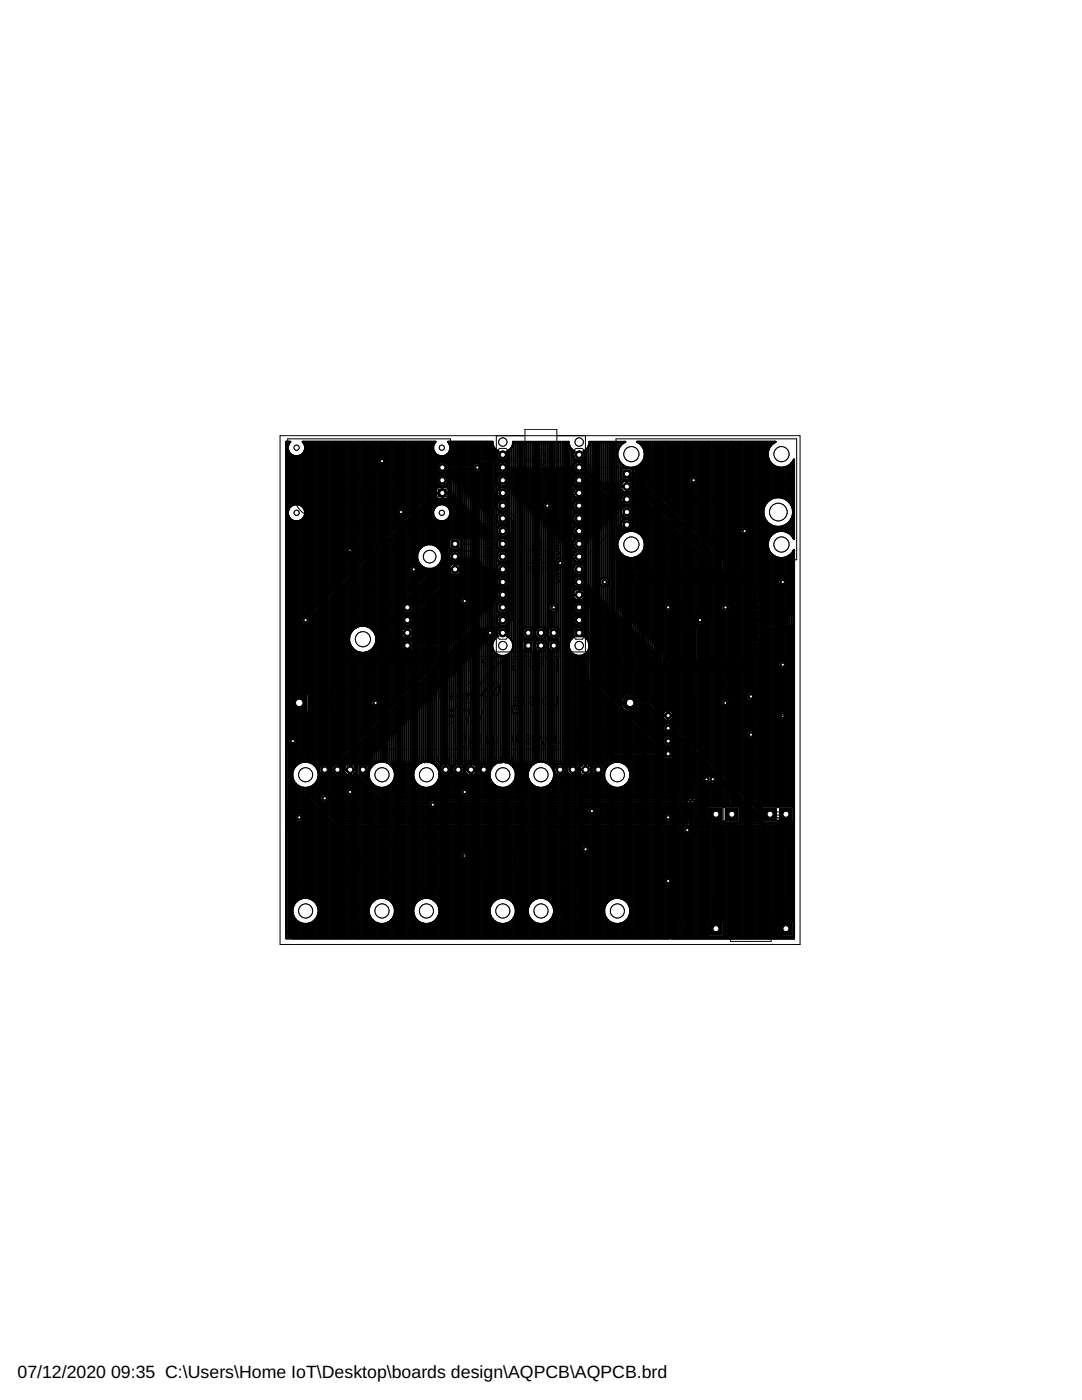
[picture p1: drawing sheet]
<svg xmlns="http://www.w3.org/2000/svg" width="216mm" height="279mm" viewBox="0 0 216 279" stroke-linecap="round" stroke-linejoin="round" font-family="sans-serif">
<defs><g id="words">
<g font-size="3.5">
<text x="3.5" y="274.9">07/12/2020</text>
<text x="22.2" y="274.9">09:35 C:\Users\Home IoT\Desktop\boards design\AQPCB\AQPCB.brd</text>
</g>
</g></defs>
<g fill="none" stroke="#000" stroke-width=".21">
<path d="M91.5 131.1l-.6 .3a1.92 1.92 0 0 0-.3 1.8 1.04 1.04 0 0 0 1.1 1 1.04 1.04 0 0 0 1-1v-1l-.1-.2-.3-.1-.2 .2-.1 1.3-.6-.1-.2-1a.39 .39 0 0 1 .4-.4 .39 .39 0 0 1 .4 .4M93.5 133.7l.2 .1zM93.6 131.5v1.6M95.5 131.5h-1v2.3M97.2 132.4h-.6a.46 .46 0 0 1-.4-.5 .46 .46 0 0 1 .4-.4h.6v1.3l-.2 .2-.7 .1M98.1 133.1h.7l.4-.3-.1-1.2-1-.1v2.3M99.8 131.5l.8 2.3 .8-2.3M100 132.1h1.2M101.9 133.1h.8M102.2 131.5v1.9l.1 .3 .4 .1M103.3 131.5v1.6h.8v-.3M103.5 139.1l-.9 .1-.2 .9a.54 .54 0 0 0 .7 .5 .54 .54 0 0 0 .4-.7h-1.1"/>
<path d="M104.3 139.1v1.6h.8v-.3M104.7 133.7l.1 .1zM104.7 131.5v1.6M105.7 139.2a.71 .71 0 0 1 1.1 .2l-.2 .4-.8 .3v.4a.61 .61 0 0 0 .8 0M106.4 131.5h-.6l-.3 .4 .1 1 .8 .2M107.5 139.1v1.6M108.2 132.4h-.6a.46 .46 0 0 1-.5-.5 .46 .46 0 0 1 .5-.4h.6l-.1 1.3-.2 .2-.6 .1M108.5 139.3l.5-.2a.88 .88 0 0 1 0 1.6l-.4-.1-.2-.3zM108.9 131l.2 .5M109 131.5l.1 .1zM110.2 139.1v1.6h.7l.3-.3 .1-1.3M110.9 133.8h.6"/>
<path d="M110.9 131.5h.6M111.2 131.5v2.3M112.3 131.7l.5-.2a.88 .88 0 0 1 0 1.5h-.3l-.3-.3zM113.2 139.1h1.3M113.9 139.1v2.3l-.7-.5M113.9 133.8h1.3M114.5 131.5v2.3M115.3 139.1l.1 .1zM116.3 139.6l1 1.3M116.4 139.3a.55 .55 0 0 1 .6-.1 .55 .55 0 0 1 .4 .5 1.32 1.32 0 0 1-.6 1.7 1.44 1.44 0 0 1-.4-2.1zM118 131.5h-1v2.3M119.8 132.4h-.6a.46 .46 0 0 1-.5-.5 .46 .46 0 0 1 .5-.4h.6v1.2l-.3 .3-.6 .1"/>
<path d="M120.7 133.1h.6l.4-.3-.1-1.2-.9-.1v2.3M91.7 147a.7 .7 0 0 1 .7-.3 .7 .7 0 0 1 .6 .5l-.3 .5-.7 .4a.59 .59 0 0 0-.1 .9 .59 .59 0 0 0 .9-.1M93.5 148.3h.8M94.3 146.7l-.4 .1-.1 .3v2M96 147.6h-.6a.46 .46 0 0 1-.4-.4 .46 .46 0 0 1 .4-.5h.6v1.2l-.2 .4h-.7M96.9 146.7v1.6h.8v-.3M98.4 146.7v2.4M99.4 146.7v1.2l-.1 .3-.9 .1M100.2 141.4l.8-2.3 .8 2.3M100.2 148.9l.2 .2zM100.3 146.7v1.6M101.2 146.7v1.6l.9-.1 .1-1.5"/>
<path d="M103.2 145.9l.6 .1 .3 .3v2h-.8l-.2-.3v-1l.2-.3h.8M104.9 146.9a.69 .69 0 0 1 1.1 .1l-.2 .4-.8 .3-.1 .3 .4 .3 .6-.2M107.5 141.3l.1 .1zM107.7 146.7l.8 2.4 .8-2.4M107.9 147.3h1.2M109.9 148.9l.1 .2zM110 146.7v1.6M110.8 146.7v1.6h.8v-.3M112.4 147a.64 .64 0 0 1 .8-.2 .64 .64 0 0 1 .4 .6v1a.65 .65 0 0 1-.6 .7 .65 .65 0 0 1-.7-.7zM113.9 146.7l-.6 .5M114.5 148.3v-1.3l.4-.3h.6v1.6M117.4 147.6h-.6a.46 .46 0 0 1-.5-.4 .46 .46 0 0 1 .5-.5h.6v1.2l-.3 .4h-.6"/>
<path d="M118.7 146.7l-.4 .3v2.1M119.3 148.9l.1 .2zM119.4 146.7v1.6M120 148.3h.8M120.8 146.7l-.4 .1-.1 .3v2M121.4 145.9h.3l.8 2.4M121.9 146.7l-.5 1.6"/>
</g>
<g fill="none" stroke="#000" stroke-width=".42">
<path d="M57.1 88.2v60.2M57.5 88.2v.6M57.5 89.9v11.9M57.9 88.2h-.8v60.2l.4-.4M57.9 88.2a1.73 1.73 0 0 0 0 2.4 1.73 1.73 0 0 0 2.5 0 1.73 1.73 0 0 0 0-2.4h26.5a1.73 1.73 0 0 0 0 2.4 1.73 1.73 0 0 0 2.5 0 1.73 1.73 0 0 0 0-2.4h8.9a1.79 1.79 0 0 0 1.1 1.9 1.12 1.12 0 0 0 .1 1.4 1.12 1.12 0 0 0 1.4 .2M57.9 88.2h.1M57.9 90.5v10.7M58.3 90.8v10M58.7 91v9.7M59 91.1v9.5M59.4 91.1v9.5M59.8 91v9.7"/>
<path d="M60.2 90.8v10.1M60.5 88.2v.1M60.5 90.4v10.9M60.9 88.2v34.7M61.3 88.2v34.7M61.6 88.2v35M62 88.2v64M62.4 88.2v64.2M62.8 88.2v64.5M63.1 88.2v65M63.5 88.2v65.9M63.9 88.2v64.7"/>
<path d="M64.3 88.2v64.4M64.6 88.2v64.3M65 88.2v64.3M65.4 88.2v64.5M65.8 88.2v64.9M66.1 88.2v99.1M66.5 88.2v64.6M66.9 88.2v64.4M67.3 88.2v64.3M67.6 88.2v64.3M68 88.2v64.5M68.4 88.2v65.1"/>
<path d="M68.7 88.2v64.9M69.1 88.2v21.1M69.5 88.2v20.8M69.9 88.2v20.7M70.3 88.2v20.8M70.6 88.2v21.2M71 88.2v37M71.4 88.2v36.8M71.8 88.2v36.7M72.1 88.2v36.7M72.5 88.2v36.7M72.9 88.2v36.7"/>
<path d="M73.3 88.2v36.8M73.6 88.2v37M74 88.2v37.2M74.4 88.2v37.5M74.8 88.2v38M75.1 88.2v51.2M75.5 88.2v3.3M75.5 92.6v47M75.9 88.2v3M75.9 92.9v59.1M76.2 88.2v2.9M76.2 92.9v59.1"/>
<path d="M76.6 88.2v3M76.6 92.8v59.2M77 88.2v3.5M77 92.4v59.7M77.4 88.2v64.1M77.7 88.2v64.3M78.1 88.2v64.6M78.5 88.2v65.2M78.9 88.2v99.1M79.2 88.2v13.5M79.6 88.2v13.2M80 88.2v13.1"/>
<path d="M80.4 88.2v13.2M80.8 88.2v13.5M81.1 88.2v31.9M81.5 88.2v31.9M81.9 88.2v24.8M82.2 88.2v24.6M82.6 88.2v24.5M83 88.2v24.6M83.4 88.2v22.1M83.7 88.2v21.4M84.1 88.2v21M84.5 88.2v20.7"/>
<path d="M84.9 88.2v20.6M85.2 88.2v20.4M85.6 88.2v20.4M86 88.2v20.4M86.4 88.2v20.5M86.7 88.2v.1M86.7 90.4v10.9M87.1 90.7v6.7M87.1 98.3v.1M87.1 99.4v1.5M87.5 90.9v1.6M87.5 94.1v.9"/>
<path d="M87.5 96.6v.6M87.5 98.3v.1M87.5 99.6v1.2M87.9 91.1v1.2M87.9 94.3v.5M87.9 96.9v.3M87.9 98.3v.1M87.9 99.6v1M88.2 91.1v1.1M88.2 94.4v.3M88.2 96.9v1.4M88.2 98.4v2.2"/>
<path d="M88.6 91v1.2M88.6 94.4v.4M88.6 96.9v.3M88.6 98.3v.1M88.6 99.6v1.1M89 90.8v1.7M89 94.1v.9M89 96.7v.5M89 98.3v.1M89 99.6v1.2M89.3 90.6v6.7M89.3 98.3v.1"/>
<path d="M89.3 99.4v1.7M89.4 97.3l.1 1h-2.5l.1-1 .3-.1h.8v2.4h-.8l-.3-.2-.1-1h2.5l-.1 1M89.4 97.3l-.3-.1h-.8v2.4h.8l.3-.2M89.4 93.1a1.13 1.13 0 0 0-1.8-.7 1.13 1.13 0 0 0 0 1.8 1.13 1.13 0 0 0 1.8-.7M89.4 95.6a1.13 1.13 0 0 0-1.8-.7 1.13 1.13 0 0 0 0 1.9 1.13 1.13 0 0 0 1.8-.7M89.7 88.2v.5M89.7 90v11.7M90.1 88.2v19.2M90.5 88.2v19.2M90.8 88.2v19.2M91.2 88.2v19.2M91.6 88.2v19.2"/>
<path d="M92 88.2v25.2M92.4 88.2v30.9M92.7 88.2v30.9M93.1 88.2v31M93.5 88.2v31.3M93.9 88.2v64.2M94.2 88.2v64.2M94.6 88.2v4.5M94.6 93.9v58.7M95 88.2v4.3M95 94.1v58.8M95.4 88.2v4.2"/>
<path d="M95.4 94.2v93.1M95.4 92.4a.9 .9 0 0 0-1.1 .9 .9 .9 0 0 0 1.1 .9M95.4 92.4a.9 .9 0 0 1 .7 .9 .9 .9 0 0 1-.7 .9M95.7 88.2v4.3M95.7 94.1v58.4M96.1 88.2v4.9M96.1 93.5v59M96.5 88.2v64.3M96.8 88.2v64.3M97.2 88.2v37.4M97.6 88.2v37.2M98 88.2v37.2"/>
<path d="M98.3 88.8v36.8M98.7 89.5v38.1M99.1 89.9v37.3M99.5 91.5v1.1M99.5 94v1.1M99.5 96.6v1.1M99.5 99.1v1.1M99.8 91.8v.5M99.8 94.3v.5M99.8 96.8v.6M99.8 99.4v.5M100.2 91.9v.3"/>
<path d="M100.2 94.4v.3M100.2 96.9v.4M100.2 99.5v.3M100.6 91.8v.4M100.6 94.4v.4M100.6 96.9v.4M100.6 99.5v.3M101 91.7v.7M101 94.2v.7M101 96.8v.7M101 99.3v.7M101.3 90v.3"/>
<path d="M101.3 91.2v1.7M101.3 93.7v1.7M101.3 96.3v1.7M101.3 98.8v1.7M101.7 89.7v37.7M102.1 89.3v38.5M102.5 88.2v52.7M102.8 88.2v52.6M103.2 88.2v52.7M103.6 88.2v99.1M103.9 88.2v99.1M104.3 88.2v37.8"/>
<path d="M104.7 88.2v37.2M105.1 88.2v37M105.5 88.2v37M105.8 88.2v37.1M106.2 88.2v37.4M106.6 88.2v64.2M107 88.2v37.6M107.3 88.2v37.1M107.7 88.2v37M108.1 88.2v37M108.5 88.2v12.2M108.8 88.2v11.9"/>
<path d="M109.2 88.2v11.8M109.6 88.2v11.9M110 88.2v12.2M110.3 88.2v32.2M110.7 88.2v32.2M111.1 88.2v23.6M111.4 88.2v23.3M111.8 88.2v23.3M112.2 88.2v23.4M112.6 88.2v23.9M112.9 88.2v99.1M113.3 88.2v64.8"/>
<path d="M113.7 89.1v38.9M114.1 89.6v37.8M114.4 90.6l.3-.5a1.86 1.86 0 0 1-1.2-1.9h-11.1a1.86 1.86 0 0 1-1.2 1.9 1.15 1.15 0 0 1-.3 1.6M114.4 93.1a1.13 1.13 0 0 1 1.8-.7 1.13 1.13 0 0 1 0 1.8 1.13 1.13 0 0 1-1.8-.7M114.4 95.6a1.13 1.13 0 0 1 1.8-.7 1.13 1.13 0 0 1 0 1.9 1.13 1.13 0 0 1-1.8-.7M114.4 98.1a1.13 1.13 0 0 1 1.8-.7 1.13 1.13 0 0 1 0 1.9 1.13 1.13 0 0 1-1.8-.7M114.4 90v28.2M114.8 91.6v.9M114.8 94.1v.9M114.8 96.7v.8M114.8 99.2v.9M115.2 91.8v.4"/>
<path d="M115.2 94.4v.4M115.2 96.9v.4M115.2 99.4v.5M115.6 91.9v.3M115.6 94.4v.3M115.6 96.9v.4M115.6 99.5v.3M116 91.8v.5M116 94.3v.5M116 96.9v.4M116 99.4v.5M116.3 91.6v.9"/>
<path d="M116.3 94.1v.9M116.3 96.6v1M116.3 99.2v.9M116.7 90l.6-.6 .3-.8v-.4h7.2a2.7 2.7 0 0 0-1.4 3.5M116.7 90l-.3 .1a1.13 1.13 0 0 1-.4 1.7 1.13 1.13 0 0 1-1.6-.8M116.7 90v28.3M117.1 89.6v37.9M117.4 89v39.1M117.8 88.2v64.7M118.2 88.2v72.8M118.6 88.2v64.3M118.9 88.2v64.3"/>
<path d="M119.3 88.2v64.3M119.7 88.2v64.3M120.1 88.2v27.3M120.4 88.2v27.1M120.8 88.2v27.1M121.2 88.2v27.3M121.6 88.2v64.3M121.9 88.2v64.1M122.3 88.2v63.9M122.7 88.2v63.8M123.1 88.2v63.8M123.4 91.7l.4 .6 1.1 .9"/>
<path d="M123.4 88.2v1.4M123.4 91.7v15.9M123.8 88.2v.7M123.8 92.3v14.7M123.8 97.2h.1M123.8 97.2h2.5M124.2 93.5h1.8l.2 .2v1.8l-.2 .2h-1.8M124.2 93.5l-.2 .2v1.8l.2 .2M124.2 88.2v.4M124.2 92.7v.8M124.2 95.7v.6M124.2 97.1v.1"/>
<path d="M124.2 97.9v1.1M124.5 88.2v.1M124.5 93v.5M124.5 95.7v.3M124.5 97.1v.1M124.5 98.2v.5M124.9 93.2v.3M124.9 95.7v.2M124.9 97.1v.1M124.9 98.3v.2M125.3 93.3v.2M125.3 95.7v.2"/>
<path d="M125.3 97.1v.1M125.3 98.3v.3M125.7 98.7a1.13 1.13 0 0 1 .5 1.2 1.13 1.13 0 0 1-.9 .9M125.7 98.7a1.13 1.13 0 0 0-1.7 .7 1.13 1.13 0 0 0 1.3 1.4M125.7 93.3v.2M125.7 95.7v.4M125.7 97.1v.1M125.7 98.1v.6M125.7 96.1l.5 .5 .1 .5h-2.5a1.23 1.23 0 0 1 1.2-1.2v2.4a1.23 1.23 0 0 1-1.2-1.1M125.7 96.1l-.6-.2v2.4l.6-.2M126 93.3v.3M126 95.6v.8"/>
<path d="M126 97.1v.1M126 97.8v1.3M126.3 97.2l-.1 .4-.5 .5M126.3 97.2h.1M126.4 93.3v12.7M126.8 93.2v12.9M127.2 88.2h.1M127.2 93.1v13.1M127.6 88.2v.2M127.6 92.9v13.5M127.9 88.2v.6M127.9 92.5v14.3"/>
<path d="M128.3 88.2v1.1M128.3 92v15.3M128.7 91a2.75 2.75 0 0 1-3.8 2.2M128.7 88.2v99.1M129.1 88.2v99.1M129.4 88.2v99.1M129.8 88.2v99.1M130.2 88.2v99.1M130.6 88.2v99.1M130.9 88.2v99.1M131.3 88.2v99.1M131.7 88.2v99.1"/>
<path d="M132 88.2v99.1M132.4 88.2v54M132.8 88.2v32.3M133.2 88.2v32.2M133.5 88.2v32.2M133.9 88.2v32.4M134.3 88.2v54.1M134.7 88.2v99.1M135 88.2v99.1M135.4 88.2v99.1M135.8 88.2v99.1M136.2 88.2v99.1"/>
<path d="M136.5 88.2v76.8M136.9 88.2v71.8M137.3 88.2v71.4M137.7 88.2v7.1M137.7 96.4v62.9M138 88.2v6.8M138 96.6v62.3M138.4 88.2v6.8M138.4 96.7v61.8M138.8 88.2v6.8M138.8 96.6v61.5M139.1 88.2v7.2"/>
<path d="M139.1 96.3v26.7M139.5 88.2v34.7M139.9 88.2v34.7M140.3 88.2v34.9M140.7 88.2v66.5M141 88.2v66.4M141.4 88.2v66.5M141.8 88.2v66.5M142.2 88.2v66.4M142.5 88.2v66.5M142.9 88.2v66.8M143.3 88.2v72.7"/>
<path d="M143.7 88.2v72.7M144 88.2v32.5M144.4 88.2v32.2M144.8 88.2v32.2M145.2 88.2v32.2M145.5 88.2v32.6M145.9 88.2v72.7M146.3 88.2v72.7M146.6 88.2v72.7M147 88.2v72.7M147.4 88.2v72.7M147.8 88.2v17.4"/>
<path d="M148.1 88.2v17M148.5 88.2v16.9M148.9 88.2v17M149.3 88.2v17.3M149.6 88.2v49.9M150 88.2v49.9M150.4 88.2v50.1M150.8 88.2v99.1M151.2 88.2v99.1M151.5 88.2v99.1M151.9 88.2v99.1M152.3 88.2v72.7"/>
<path d="M152.6 88.2v12.6M153 88.2v12M153.4 91.7a2.76 2.76 0 0 0 2.5 1.7 2.76 2.76 0 0 0 2.5-1.7v15.9a2.74 2.74 0 0 0-2.5-1.7 2.74 2.74 0 0 0-2.5 1.7M153.4 89.6l-.2 .7 .2 1.4M153.4 88.2v1.4M153.4 91.7v8.2M153.7 89l1-.8h-27.6a2.68 2.68 0 0 1 1.6 2.1M153.7 89l-.3 .6M153.8 88.2v.7M153.8 92.3v7.3M154.1 99.4a3 3 0 0 0-1.8 2.4M154.1 88.2v.4"/>
<path d="M154.1 92.7v6.7M154.5 88.2v.1M154.5 93v6.3M154.9 99.2h.8M154.9 99.2l-.8 .2M154.9 93.2v6M155.3 93.3v5.9M155.6 93.3v5.9M155.7 99.2a2.99 2.99 0 0 1 2.6 3 2.99 2.99 0 0 1-2.6 3M156 93.3v6M156.4 93.3v6.1M156.8 93.2v6.4"/>
<path d="M157.1 93.1v6.7M157.5 92.9v7.3M157.9 92.5v8.3M158.3 92v15.3M57.5 102.9v45.1M57.9 103.5v35.1M58.3 103.8v34.6M58.7 104v34.4M59 104.1v34.3M59.4 104.1v34.3M59.8 103.9v34.5M60.2 103.8v19.6"/>
<path d="M60.5 103.4v19.6M69.1 110.3v42.3M69.5 110.6v41.8M69.9 110.7v15.8M70.3 110.6v15.3M70.6 110.2v15.3M79.2 102.7v84.6M79.6 103v84.3M80 103.1v84.2M80.4 103v17.6M80.8 101.7a.9 .9 0 0 1-.3 1.2 .9 .9 0 0 1-1.3-.2M80.8 101.7a.9 .9 0 0 0-1.3-.3 .9 .9 0 0 0-.3 1.3"/>
<path d="M80.8 102.7v17.5M81.9 114.2v6.1M82.2 114.4v6.3M82.6 114.5v39.2M83 114.4v38.6M83.4 111.8v1.5M83.4 113.9v38.7M83.7 112.6v39.8M84.1 113v39.2M84.5 113.2v38.9M84.9 113.4v38.6M85.2 113.5v38.5"/>
<path d="M85.6 113.5v38.6M86 113.5v38.6M86.4 113.5v38.8M86.7 103.4v5.4M86.7 113.3v39.3M87.1 103.7v5.3M87.1 113.2v39.8M87.5 103.9v5.4M87.5 112.8v40.7M87.9 104.1v5.7M87.9 112.4v40.8M88.2 104.1v48.6"/>
<path d="M88.6 104v48.5M89 103.8v48.7M89.3 103.6v49M89.6 113.5v.1M89.6 113.7h.1M89.6 113.6h2.4M89.6 113.7h2.4M89.7 103v4.6M89.7 109.5v1.2M89.7 111.4v1.6M89.7 113.6v.1M89.7 114.2v38.7"/>
<path d="M89.9 107.4h1.8l.2 .2v1.8l-.2 .2h-1.8l-.2-.2v-1.8zM90.1 109.6v.6M90.1 112v.6M90.1 113.6v.1M90.1 114.6v72.7M90.5 109.6v.4M90.5 112.1v.3M90.5 113.6v.1M90.5 114.8v38.2M90.5 112.4h.2v2.4a1.23 1.23 0 0 1-1.1-1.1M90.5 112.4a1.21 1.21 0 0 0-.9 1.1M90.8 109.6v.4"/>
<path d="M90.8 112.2v40.4M90.8 112.4l.4 .1M91.2 109.6v.4M91.2 112.1v.4M91.2 113.6v.1M91.2 114.7v37.8M91.2 114.7l-.4 .1M91.2 112.5l.4 .2M91.6 114.5l-.4 .2M91.6 112.7l.4 .8M91.6 109.6v.7M91.6 111.8v.9"/>
<path d="M91.6 113.6v.1M91.6 114.5v38M92 113.9l-.4 .6M92 113.9v5.5M92 113.7v.2M92 113.5v.2M99.5 101.6v1.1M99.5 104.2v1.1M99.5 106.7v1.1M99.5 109.3v1M99.5 111.8v1.1M99.5 114.3v1.1"/>
<path d="M99.5 116.9v1.1M99.5 119.4v1.1M99.8 101.9v.5M99.8 104.5v.5M99.8 107v.5M99.8 109.5v.6M99.8 112.1v.5M99.8 114.6v.5M99.8 117.2v.5M99.8 119.7v.5M100.2 102v.3M100.2 104.6v.3"/>
<path d="M100.2 107.1v.3M100.2 109.6v.4M100.2 112.2v.3M100.2 114.7v.3M100.2 117.3v.3M100.2 119.8v.3M100.6 102v.4M100.6 104.5v.4M100.6 107.1v.3M100.6 109.6v.4M100.6 112.2v.3M100.6 114.7v.4"/>
<path d="M100.6 117.2v.4M100.6 119.8v.3M100.9 110.1a1.13 1.13 0 0 0-1.7 1 1.13 1.13 0 0 0 1.7 .9M100.9 112.7a1.13 1.13 0 0 0-1.7 .9 1.13 1.13 0 0 0 1.7 1M100.9 115.2a1.13 1.13 0 0 0-1.7 1 1.13 1.13 0 0 0 1.7 .9M100.9 110.1a1.15 1.15 0 0 1 0 1.9M100.9 112.7a1.15 1.15 0 0 1 0 1.9M100.9 115.2a1.15 1.15 0 0 1 0 1.9M101 101.8v.7M101 104.4v.7M101 106.9v.7M101 109.5v.7"/>
<path d="M101 112v.7M101 114.5v.7M101 117.1v.7M101 119.6v.7M101.3 101.3v1.7M101.3 103.9v1.7M101.3 106.4v1.7M101.3 108.9v1.8M101.3 111.5v1.7M101.3 114v1.7M101.3 116.6v1.7M101.3 119.1v1.7"/>
<path d="M108.5 101.4a.86 .86 0 0 0 1.4 0M108.5 100.4a.89 .89 0 0 1 1.4 0M108.5 100.4l-.2 .3 .2 .7M108.5 101.4v23.9M108.8 101.7v23.9M109.2 101.8v50.5M109.6 101.7v23.9M109.9 100.4l.2 .3-.2 .7M110 101.4v19.1M111.1 112.9v7.7M111.4 113.2v12.6M111.8 113.2v39.3"/>
<path d="M112.2 113.1v39.5M112.6 112.6v40.3M114.4 105.8a1.13 1.13 0 0 1 1.8-.7 1.13 1.13 0 0 1 0 1.8 1.13 1.13 0 0 1-1.8-.7M114.4 100.7a1.13 1.13 0 0 1 1.8-.7 1.13 1.13 0 0 1 0 1.9 1.13 1.13 0 0 1-1.8-.8M114.4 103.2a1.13 1.13 0 0 1 1.8-.7 1.13 1.13 0 0 1 0 1.9 1.13 1.13 0 0 1-1.8-.7M114.4 108.3a1.13 1.13 0 0 1 1.8-.7 1.13 1.13 0 0 1 0 1.9 1.13 1.13 0 0 1-1.8-.7M114.4 110.8a1.13 1.13 0 0 1 1.8-.7 1.13 1.13 0 0 1 0 1.9 1.13 1.13 0 0 1-1.8-.7M114.4 113.4a1.13 1.13 0 0 1 1.8-.7 1.13 1.13 0 0 1 0 1.9 1.13 1.13 0 0 1-1.8-.8M114.4 115.9a1.13 1.13 0 0 1 1.8-.7 1.13 1.13 0 0 1 0 1.9 1.13 1.13 0 0 1-1.8-.7M114.4 119.2v7.9a2.07 2.07 0 0 0-.8 2.5 2.07 2.07 0 0 0 2.4 1.3M114.4 118.6v.1M114.8 101.8v.8"/>
<path d="M114.8 104.3v.9M114.8 106.8v.9M114.8 109.4v.8M114.8 111.9v.9M114.8 114.4v.9M114.8 117v.7M114.8 118.6v.1M114.8 119.7v.7M115.2 102v.4M115.2 104.5v.4M115.2 107.1v.4M115.2 109.6v.4"/>
<path d="M115.2 112.1v.5M115.2 114.7v.4M115.2 117.2v.3M115.2 118.6v.1M115.2 119.8v.4M115.6 102v.3M115.6 104.6v.3M115.6 107.1v.3M115.6 109.6v.4M115.6 112.2v.3M115.6 114.7v.3M115.6 117.3v2.8"/>
<path d="M115.6 117.5a1.23 1.23 0 0 1 1.2 1.1h-2.5a1.18 1.18 0 0 1 1.2-1.1v2.4a1.23 1.23 0 0 1-1.2-1.2h2.5l-.1 .4-.4 .5M116 102v.4M116 104.5v.5M116 107v.5M116 109.6v.4M116 112.1v.5M116 114.7v.4M116 117.2v.3M116 118.6v.1M116 119.8v.4M116.3 101.7v1M116.3 104.2v1"/>
<path d="M116.3 106.8v.9M116.3 109.3v1M116.3 111.9v.9M116.3 114.4v1M116.3 116.9v.9M116.3 118.6v.1M116.3 119.6v.8M116.3 119.6l-.7 .3M116.7 118.6v.1M116.7 119.1v8M120.1 116.8v35.7M120.4 117h.4"/>
<path d="M120.4 115.3h.4M120.4 115.3a.9 .9 0 0 0-.7 .9 .9 .9 0 0 0 .7 .8M120.4 117v35.7M120.8 115.3a.9 .9 0 0 1 .7 .9 .9 .9 0 0 1-.7 .8M120.8 117v36.5M121.2 116.8v36.1M123.4 107.6a2.74 2.74 0 0 0 1.5 3.6M123.4 109.7v42.3M123.8 110.4v41.7M124.2 100.3v1.2M124.2 102.9v1.1M124.2 105.4v1.2"/>
<path d="M124.2 110.7v28.5M124.5 100.6v.6M124.5 103.2v.5M124.5 105.7v.6M124.5 111v27.8M124.9 106.1a2.74 2.74 0 0 1 3.8 2.2M124.9 106.1l-.6 .4-.9 1.1M124.9 100.8v.3M124.9 103.3v.3M124.9 105.8v.3M124.9 111.2v27.4M125.3 103.6a1.13 1.13 0 0 0-1.4 1.1 1.13 1.13 0 0 0 1.4 1.1"/>
<path d="M125.3 103.6l.4 .2M125.3 100.8v.3M125.3 103.3v.3M125.3 105.8v.2M125.3 111.3v27.1M125.7 101.2a1.13 1.13 0 0 1 0 1.9M125.7 103.8a1.13 1.13 0 0 1 0 1.9M125.7 101.2a1.13 1.13 0 0 0-1.7 .8 1.13 1.13 0 0 0 1.3 1.3M125.7 103.1l-.4 .2M125.7 105.7l-.4 .1M125.7 100.6v.6M125.7 103.1v.7"/>
<path d="M125.7 105.7v.2M125.7 111.4v27M126 100.2v1.5M126 102.7v1.5M126 105.2v.7M126 111.4v27M126.4 111.4v27.2M126.8 111.3v27.4M127.2 111.1v28M127.6 110.9v76.4M127.9 110.5v76.8M128.3 110v77.3"/>
<path d="M128.7 109a2.76 2.76 0 0 1-3.8 2.2M147.8 106.4v80.9M148.1 106.8v80.5M148.5 106.9v80.4M148.9 106.8v80.5M149.3 106.5v31.8M152.3 102.6a2.95 2.95 0 0 0 1.8 2.3M152.6 103.5v57.4M153 104.1v56.8M153.4 107.6a2.86 2.86 0 0 0 .3 2.7M153.4 104.5v3.1M153.4 109.7v51.2"/>
<path d="M153.7 110.3a2.76 2.76 0 0 0 4.7-.6v77.6h-101.3v-26l1.7 1.7a.9 .9 0 0 0 .8 1 .9 .9 0 0 0 1-.9 .9 .9 0 0 0-1-.9l-1.9-1.8v-11l.6-.6a.9 .9 0 0 0 1-1 .9 .9 0 0 0-1-.8M153.8 104.7v2.3M153.8 110.4v50.5M154.1 104.9l.8 .3M154.1 105v1.6M154.1 110.7v50.2M154.5 105.1v1.2M154.5 111v49.9M154.9 105.2h.8M154.9 105.2v.9M154.9 111.2v49.7M155.3 105.2v.8"/>
<path d="M155.3 111.3v49.7M155.6 105.2v.7M155.6 111.4v4M155.6 116.9v15M156 105.1v.8M156 111.4v3.9M156 117v14.8M156.4 105v1M156.4 111.4v3.9M156.4 117v14.8M156.8 104.8v1.3M156.8 111.3v4.2"/>
<path d="M156.8 116.8v15.2M157.1 104.5v1.7M157.1 111.1v49.8M157.5 104.2v2.2M157.5 110.9v50M157.9 103.6v3.2M157.9 110.5v50.4M158.3 110v51M57.8 138.6l.2-.2h3.3l.3 .2v3.3l-.3 .2h-3.3l-.2-.2zM60.2 124.1v14.3M60.5 124.5v13.9M60.9 124.7v13.7"/>
<path d="M61.3 124.6v13.8M61.6 124.3v27.8M69.9 128.7v28.5M70.3 129.3v23.2M70.6 129.7v23M71 129.9v23.4M71.4 130.1v22.5M71.8 130.2v22.3M72.1 130.3v22.2M72.5 130.3v22.2M72.9 130.3v22.2M73.3 130.2v22.3"/>
<path d="M73.6 130v24.1M74 129.8v23.4M74.4 129.4v10.2M74.8 128.9v10.5M80.3 125.5l-.2 .8h2.4a1.23 1.23 0 0 0-1.2-1.2v2.4a1.23 1.23 0 0 0 1.2-1.1h-2.4l.2 .7M80.3 125.5l.5-.3 .4-.1v2.4l-.9-.4M80.4 127.7h1.8l.2 .3v1.8l-.2 .2h-1.8M80.4 127.7l-.2 .3v1.8l.2 .2M80.4 121.9v1.2M80.4 124.4v1.1M80.4 126.3v.1M80.4 127.1v.6"/>
<path d="M80.4 130v57.3M80.8 122.2v.6M80.8 124.8v.4M80.8 126.3v.1M80.8 127.4v.3M80.8 130v57.3M81.1 122.3v.4M81.1 124.9v.2M81.1 126.3v.1M81.1 127.5v.2M81.1 130v57.3M81.5 120.1a1.13 1.13 0 0 0-1.4 1.1 1.13 1.13 0 0 0 1.4 1.1"/>
<path d="M81.5 122.7a1.13 1.13 0 0 0-1.4 1.1 1.13 1.13 0 0 0 1.4 1.1M81.5 120.1a1.13 1.13 0 0 1 .9 1.1 1.13 1.13 0 0 1-.9 1.1M81.5 122.7a1.13 1.13 0 0 1 .9 1.1 1.13 1.13 0 0 1-.9 1.1M81.5 122.3v.4M81.5 124.9v.2M81.5 126.3v.1M81.5 127.5v.2M81.5 130v57.3M81.9 122.2v.6M81.9 124.7v.6M81.9 126.3v.1M81.9 127.4v.3"/>
<path d="M81.9 130v57.3M82.2 121.8v1.4M82.2 124.3v1.3M82.2 126.3v.1M82.2 127v.8M82.2 129.9v57.4M92 120.5v32.1M92.4 120.8v32.2M92.7 120.8v36.4M93.1 120.8v32M93.5 120.4v32.1M97.2 127v25.5"/>
<path d="M97.6 125.4a.9 .9 0 0 1 1.1 .9 .9 .9 0 0 1-1.1 .9M97.6 125.4a.89 .89 0 0 0-.7 .9 .89 .89 0 0 0 .7 .9M97.6 127.2v60.1M98 127.2v26.2M98.3 127v1.3M98.3 129.4v23.5M98.7 130.2v22.3M99.1 130.5v21.8M99.5 122v1M99.5 124.5v1.1M99.5 130.7v21.4M99.7 125.4a1.13 1.13 0 0 1 1.4 .1 1.13 1.13 0 0 1 .1 1.5 2.06 2.06 0 0 1 .7 3.1 2.06 2.06 0 0 1-3.2 0 2.06 2.06 0 0 1 .7-3.1 1.1 1.1 0 0 1 .3-1.6z"/>
<path d="M99.8 122.2v.6M99.8 124.8v.5M99.8 130.9v21.1M100.2 122.3v.4M100.2 124.9v.3M100.2 130.9v21.1M100.6 122.3v.4M100.6 124.9v.3M100.6 130.9v21.1M101 122.2v.7M101 124.7v.7M101 130.8v21.3"/>
<path d="M101.3 121.6v1.8M101.3 124.2v1.7M101.3 126.7v.4M101.3 130.6v21.6M101.7 130.3v22.1M102.1 129.9v22.8M104.3 129.8l.2 .2h1.8l.2-.2v-1.8l-.2-.3h-1.8l-.2 .3v59.3M104.3 126.7v1.2M104.7 127.2v.5M104.7 130v57.3M105.1 127.4v.3M105.1 130v57.3"/>
<path d="M105.5 127.4v.3M105.5 130v23.7M105.8 127.3v.4M105.8 130v23M106.2 127.1v.6M106.2 130v22.6M107 126.9v1.4M107 129.4v22.8M107.3 127.3v.6M107.3 129.8v22.3M107.7 127.4v.3M107.7 130v22"/>
<path d="M107.7 127.7a1.13 1.13 0 0 1 1.4 1.2 1.13 1.13 0 0 1-1.4 1.1M107.7 125.2a1.13 1.13 0 0 1 1.4 1.1 1.13 1.13 0 0 1-1.4 1.1M107.7 127.7a1.13 1.13 0 0 0-.9 1.2 1.13 1.13 0 0 0 .9 1.1M107.7 125.2a1.13 1.13 0 0 0-.9 1.1 1.13 1.13 0 0 0 .9 1.1M108.1 127.4v.3M108.1 130v22M108.5 127.3v.6M108.5 129.8v22.3M108.8 127v1.2M108.8 129.5v22.6M109.6 121.1a.9 .9 0 0 1 1.2-.7 .9 .9 0 0 1 .5 1.2 .9 .9 0 0 1-1.3 .4M109.6 127v1.2"/>
<path d="M109.6 129.5v23.1M109.6 121.4l.4 .6M110 122v3.3M110 127.3v.6M110 129.8v23.2M110.3 122.1v3.1M110.3 127.4v.3M110.3 130v23.5M110.7 127.7a1.13 1.13 0 0 0-1.4 1.2 1.13 1.13 0 0 0 1.4 1.1M110.7 125.2a1.13 1.13 0 0 0-1.4 1.1 1.13 1.13 0 0 0 1.4 1.1M110.7 127.7l.4 .2M110.7 125.2l.4 .2"/>
<path d="M110.7 122.1v3.1M110.7 127.4v.3M110.7 130v23.2M111.1 121.9v3.5M111.1 127.3v.6M111.1 129.8v22.9M111.1 129.8l-.4 .2M111.1 127.9a1.15 1.15 0 0 1 0 1.9M111.1 125.4a1.15 1.15 0 0 1 0 1.9M111.1 127.3l-.4 .1M111.4 126.8v1.5M111.4 129.4v23.1"/>
<path d="M113.7 129.7v23M114.1 130.3v22.2M114.4 121a1.13 1.13 0 0 1 1.8-.7 1.13 1.13 0 0 1 0 1.9 1.13 1.13 0 0 1-1.8-.7M114.4 123.5a1.13 1.13 0 0 1 1.8-.7 1.13 1.13 0 0 1 0 1.9 1.13 1.13 0 0 1-1.8-.7M114.4 125.4l.2-.2h1.8l.2 .2 .1 1.7M114.4 130.6v21.9M114.8 122.1v.8M114.8 124.6v.6M114.8 130.8v21.8M115.2 122.3v.4M115.2 124.8v.4M115.2 130.9v22.1"/>
<path d="M115.6 122.3v.4M115.6 124.9v.3M115.6 130.9v56.4M116 122.3v.4M116 124.8v.4M116 130.9v21.9M116.3 122v1M116.3 124.6v.6M116.3 130.7v21.8M116.7 127.1a2.09 2.09 0 0 1 0 3.5M116.7 130.6l-.7 .3M116.7 130.6v21.8"/>
<path d="M117.1 130.2v22.2M117.4 129.6v23M125.3 138.4a1.89 1.89 0 0 0-1.5 1.9 1.89 1.89 0 0 0 1.5 1.8M125.3 138.4h.8M126.1 138.4l.6 .3 .6 .5 .3 .7M132.4 121.4l.4 .6 .3 .1M132.8 122v19.8M133.1 120.4a.9 .9 0 0 1 1.1 .8 .9 .9 0 0 1-1.1 .9M133.1 120.4l-.3 .1-.4 .6M133.2 122.1v19.6M133.5 122.1v19.6M133.9 121.9v20"/>
<path d="M138.8 123.6a.9 .9 0 0 1 1.4-.6 .9 .9 0 0 1 0 1.5 .9 .9 0 0 1-1.4-.5M139.1 124.5v33.3M139.5 124.7v32.7M139.9 124.6v32.4M140.3 124.4v30.5M144 121.8v17.9M144.4 122v17.5M144.8 122.1v17.3M145.2 122v17.5M145.5 121.6v18.3M148.9 139.2l.4 .6 .3 .1M149.3 139.7v6.2"/>
<path d="M149.6 139.9h.4M149.6 138.1h.4M149.6 138.1l-.3 .2-.4 .5M149.6 139.9v5.8M150 138.1a.9 .9 0 0 1 .7 .9 .9 .9 0 0 1-.7 .9M150 139.9v5.9M150.4 139.7v6.2M155.6 133.4v8.7M156 133.5v8.4M156.4 133.5v8.4M156.8 133.3v8.9M57.9 142v5.2"/>
<path d="M57.9 149.2v11.3M58.3 147l-.6 .4-.2 .3M58.3 142.1v4.9M58.3 148.8v12.1M58.4 147.9l-1.3 1.3v11.4l2.6 2.5M58.7 142.1v4.9M58.7 148.8v4.6M58.7 155.9v5.4M59 142.1v5.2M59 148.5v4.3M59 156.4v5.3M59.4 142.1v10.4"/>
<path d="M59.4 156.7v5.4M59.8 142.1v10.2M59.8 157v5.2M60.2 142.1v10M60.2 157.1v5.3M60.5 142.1v9.9M60.5 157.2v5.6M60.9 142.1v9.9M60.9 157.2v22M61.3 142.1v9.9M61.3 157.2v22M61.6 157.1v22.2"/>
<path d="M62 157v22.4M62.4 156.8v22.8M62.8 156.5v23.4M63.1 156.1v24.2M63.5 155.2v26M63.9 154.3v33M63.9 159.5l.4 .6M64.3 158.6l-.4 .6M64.3 158.6a.91 .91 0 0 1 1.4 .7 .91 .91 0 0 1-1.4 .8M64.3 154.6v4M64.6 154.7v3.7M65 152.5a1.12 1.12 0 0 0-1.4 1.1 1.12 1.12 0 0 0 1.4 1.1"/>
<path d="M65 152.5a1.13 1.13 0 0 1 .9 .9 1.13 1.13 0 0 1-.5 1.1M65 154.7v3.8M65.4 154.6v4.1M65.4 160v27.3M65.4 154.5l-.4 .2M65.8 154.1v33.2M66.5 154.4v32.9M66.9 154.6v32.7M67.3 154.7v32.6M67.6 154.7v32.6M68 154.5v32.8M68.4 153.9v33.4"/>
<path d="M68.7 153.6h.1M68.7 154.1v33.2M69.1 153.6h.1M69.1 154.6v2.9M69.1 158.6v28.7M69.5 153.6h.1M69.5 154.8v2.4M69.5 158.9v28.4M69.9 152.4l.7 .3M69.9 158.9v28.4M70.3 153.6h.1M70.3 154.7v2.6"/>
<path d="M70.3 158.8v28.5M70.6 154.5l-.7 .3M70.6 152.7a1.23 1.23 0 0 1 0 1.8M70.6 153.6h.1M70.6 154.5v3.1M70.6 158.5v28.8M71 153.9v33.4M71.1 153.6h-2.5a1.18 1.18 0 0 1 1.2-1.2v2.4a1.15 1.15 0 0 1-1.2-1.2h2.5M71.4 154.6v32.7M71.8 154.7v32.6M72.1 154.7v32.6M72.5 154.7v32.6"/>
<path d="M72.9 154.7v32.6M73.3 154.7v32.6M73.3 152.5h-1.8l-.2 .2v1.8l.2 .2h1.8M73.3 152.5l.2 .2v1.8l-.2 .2M73.6 155.2v26.1M74 156.1v24.2M74.4 141v11.7M74.4 156.5v23.4M74.8 141.2v11.2M74.8 156.8v22.8M75.1 141.1v11.1M75.1 157v22.4"/>
<path d="M75.5 140.9v11.2M75.5 157.1v22.2M75.9 157.2v22M76.2 157.2v22M76.6 157.2v22M77 157.1v22.2M77.4 157v22.5M77.7 156.7v23M78.1 156.4v23.6M78.5 155.9v24.7M82.6 155.5v25.4M83 156.2v24"/>
<path d="M83.4 156.6v23.2M83.7 156.9v22.6M84.1 157.1v22.2M84.5 157.2v22M84.9 157.2v22M85.2 157.2v22M85.6 157.2v2.9M86 157.1v2.7M86.4 156.9v2.8M86.7 156.7v3.1M87.1 156.3v3.8M87.5 155.7v25"/>
<path d="M87.9 154v33.3M88.2 154.5v32.8M88.6 154.7v32.6M89 154.7v32.6M89.3 154.6v32.7M89.7 154.3v33M90.5 153a1.13 1.13 0 0 1 1.7-.2 1.13 1.13 0 0 1 0 1.7 1.13 1.13 0 0 1-1.7-.3M90.5 153l-.2 .4 .2 .8M90.5 154.2v33.1M90.8 154.6v32.7M91.2 154.7v32.6M91.6 154.7v32.6"/>
<path d="M92 154.6v2.9M92 158.6v11.6M92.4 154.2v3M92.4 158.9v11M92.7 158.9v11M92.8 153.6h2.4l-.2 .6-.4 .4M93.1 153.6h.1M93.1 154.5v2.8M93.1 158.8v11.1M93.5 153.6h.1M93.5 154.7v2.9M93.5 158.5v11.8"/>
<path d="M93.5 152.5l.4-.1v2.4a1.18 1.18 0 0 1-1.1-1.1M93.5 152.5l-.6 .5-.1 .5M93.9 153.6h.1M93.9 154.8v32.5M94.2 153.6h.1M94.2 154.8v32.5M94.3 152.4h-.3v2.4h.3M94.3 152.4l.3 .2M94.6 152.6l.4 .4 .2 .6h-2.4M94.6 154.6l-.3 .2M94.6 153.6h.1M94.6 154.6v32.7"/>
<path d="M95 153.6h.1M95 154.3v33M95.4 154.5l.2 .2h1.8l.2-.2M95.4 152.7l.2-.2h1.8l.2 .2M95.7 154.7v32.6M96.1 154.7v32.6M96.5 154.7v32.6M96.8 154.7v32.6M97.2 154.7v32.6M98 155.8v24.8M98.3 156.4v23.7M98.7 152.5a2.64 2.64 0 0 1 3.6 .3 2.64 2.64 0 0 1 0 3.6 2.64 2.64 0 0 1-3.6 .3"/>
<path d="M98.7 152.5a2.63 2.63 0 0 0 0 4.2M98.7 156.7v23M99.1 157v22.5M99.5 157.1v22.2M99.8 157.2v22M100.2 157.2v22M100.6 157.2v22M101 157.2v22.1M101.3 157.1v22.3M101.7 156.8v22.8M102.1 156.5v23.4M102.5 142.2v10.9"/>
<path d="M102.5 156.1v24.2M102.8 142.3v11.6M102.8 155.3v25.8M103.2 142.2v45.1M103.6 141.4a.76 .76 0 0 0-1.2-.5 .76 .76 0 0 0 0 1.3 .76 .76 0 0 0 1.2-.5M105.5 155.5v25.4M105.8 153a2.64 2.64 0 0 1 3.9-.3 2.64 2.64 0 0 1 0 3.9 2.64 2.64 0 0 1-3.9-.4M105.8 153a2.62 2.62 0 0 0 0 3.2M105.8 156.2v24M106.2 156.6v23.2M106.6 156.9v22.6M107 157.1v22.2"/>
<path d="M107.3 157.2v22M107.7 157.2v22M108.1 157.2v22M108.5 157.2v22M108.8 157.1v22.2M109.2 156.9v22.6M109.6 156.7v23M110 156.3v23.8M110.3 155.7v25M110.7 154v33.3M111.1 154.5v32.8M111.4 154.7v32.6"/>
<path d="M111.8 154.7v32.6M112.2 154.6v32.7M112.6 154.3v33M113.3 154.2v33.1M113.7 154.6v32.7M114.1 154.7v32.6M114.4 154.7v32.6M114.8 154.6v32.7M115.2 154.3v33M116 153.6h.1M116 154.5v32.8M116.3 153.6h.1"/>
<path d="M116.3 154.7v14M116.4 152.5l.4-.1v2.4a1.15 1.15 0 0 1-1.2-1.2h2.4a1.19 1.19 0 0 1-.9 1.2M116.7 153.6h.1M116.7 154.8v13.8M116.9 152.4h.1M116.9 154.8h.1M116.9 152.4v2.4M116.9 152.4h.2M117.1 153.6h.1M117.1 154.8v13.8M117.1 152.4a1.19 1.19 0 0 1 .9 1.2h-2.4a1.18 1.18 0 0 1 .8-1.1M117.1 154.8h-.2"/>
<path d="M117.4 153.6h.1M117.4 154.6v6.6M117.8 153.6h.1M117.8 154.3v6.7M118.2 152.7l.2-.2h1.8l.3 .2v1.8l-.3 .2h-1.8l-.2-.2zM118.6 154.7v6.4M118.9 154.7v6.9M119.3 154.7v32.6M119.7 154.7v32.6M120.1 154.7v32.6M120.4 154.5v32.8M120.8 155.8v24.8"/>
<path d="M121.2 156.4v23.7M121.6 156.7a2.55 2.55 0 0 0 2.6 .4M121.6 152.5a2.63 2.63 0 0 0 0 4.2M121.6 156.7v23M121.9 156.9v22.6M122.3 157.1v22.2M122.7 157.2v22M123.1 157.2v22M123.4 157.2v22M123.8 157.2v22.1M124.2 152.2a2.55 2.55 0 0 0-2.6 .3M124.2 152.2a2.63 2.63 0 0 1 1.6 2.4 2.63 2.63 0 0 1-1.6 2.5"/>
<path d="M124.2 141.4v10.8M124.2 157.1v22.3M124.5 141.8v10.6M124.5 156.8v22.8M124.9 142v10.7M124.9 156.5v23.4M125.3 142.1v11M125.3 156.1v24.2M125.3 142.1h.8M125.7 142.1v11.8M125.7 155.3v25.8M126 142.1v45.2"/>
<path d="M126.4 142v45.3M126.8 141.8v45.5M127.2 141.4v45.9M127.6 140.7l-.3 .6-.6 .5-.6 .3M132.2 142.8h2.2M132.4 143.5v1.4M132.4 145.8v1.6M132.4 148.4v1.1M132.4 151.3v36M132.4 142.8h.1M132.5 149.4h1.6l.2 .2v1.6l-.2 .2h-1.6l-.2-.2v-1.6zM132.8 143.8v.7"/>
<path d="M132.8 146.2v.8M132.8 148.8v.6M132.8 151.4v11M132.8 142.8h.1M133.1 144.3a1.04 1.04 0 0 0-.8 1.1 1.04 1.04 0 0 0 .8 1M133.1 146.9a1.04 1.04 0 0 0-.8 1 1.04 1.04 0 0 0 .8 1M133.1 144.3a1.04 1.04 0 0 1 1.2 .9 1.04 1.04 0 0 1-.8 1.2M133.1 146.9a1.04 1.04 0 0 1 1.2 .8 1.04 1.04 0 0 1-.8 1.2M133.1 148.9h.4M133.1 146.4h.4M133.2 143.9v.4M133.2 146.4v.5"/>
<path d="M133.2 148.9v.5M133.2 151.4v10.8M133.2 142.8h.1M133.3 142.8h.1M133.3 141.7v2.2M133.5 143.9v.5M133.5 146.3v.6M133.5 148.9v.5M133.5 151.4v10.9M133.5 142.8h.1M133.9 143.7v.8M133.9 146.2v.9"/>
<path d="M133.9 148.7v.7M133.9 151.4v11.1M133.9 142.8h.1M134.3 143.3v1.8M134.3 145.6v2M134.3 148.2v1.4M134.3 151.3v36M134.3 142.8h.1M138.8 159.7v27.6M139.1 159.3v28M139.5 159v28.3M139.9 158.6v28.7"/>
<path d="M140.3 156.1v.5M140.3 158.2v29.1M140.7 157.8v29.5M141 157.5v29.8M141.4 157.1v3.8M141.8 156.7v4.2M142.2 156.4v4.5M142.2 155.5l-5.1 5.1v5.1M142.5 156.3v4.6M142.9 156.1v4.8M144 140.8v20.1M144.4 141.1v20"/>
<path d="M144.8 141.2v19.7M145.2 141.1v19.8M145.5 140.7v20.2M148.9 146.8l.2 .3 .5 .4M149.3 147.3v40M149.6 145.7a.9 .9 0 0 1 1.1 .8 .9 .9 0 0 1-.7 1M149.6 145.7l-.3 .2-.4 .6M149.6 147.5h.4M149.6 147.5v39.8M150 147.5v39.8M150.4 147.3v40M155.6 143.5v17.4"/>
<path d="M156 143.7v17.2M156.4 143.7v17.2M156.8 143.5v17.4M57.1 161.4v25.9M57.5 161.8v25.5M57.9 162.1v25.2M58.3 162.5v24.8M58.7 162.9v17.7M59 163.7v16.3M59.4 164v15.7M59.8 164v15.5M60.2 163.9v15.4"/>
<path d="M60.5 163.4v15.8M64.3 160.1v27.2M64.6 160.2v27.1M65 160.2v27.1M85.6 161.1a.91 .91 0 0 0 1.5 0M85.6 160.1a.91 .91 0 0 1 1.3-.3 .91 .91 0 0 1 .2 1.3M85.6 160.1l-.1 .3 .1 .7M85.6 161.1v18.1M86 161.4v17.9M86.4 161.5v18M86.7 161.4v18.3M87.1 161.1v19"/>
<path d="M92 171.3v16M92.4 171.6v15.7M92.7 171.6v15.7M93.1 171.5v15.8M93.5 171.2v16.1M98.7 179.7a2.64 2.64 0 0 1 3.6 .3 2.64 2.64 0 0 1 0 3.6 2.64 2.64 0 0 1-3.6 .3M98.7 179.7a2.63 2.63 0 0 0 0 4.2M115.9 169.7l.4 .5M116.3 168.7a.9 .9 0 0 1 1.4 .8 .9 .9 0 0 1-1.4 .7M116.3 168.7l-.4 .6M116.3 170.2v17.1M116.7 170.3v17"/>
<path d="M117.1 170.3v17M117.4 162.5v6.3M117.4 170.1v17.2M117.8 162.7v24.6M118.2 162.8v24.5M118.6 162.6v24.7M118.6 161.1a.9 .9 0 0 0-1.4 .8 .9 .9 0 0 0 1.4 .7M118.6 161.1a.91 .91 0 0 1 0 1.5M118.9 162.1v25.2M121.6 179.7a2.64 2.64 0 0 1 3.9 .8 2.64 2.64 0 0 1-1.3 3.7M121.6 179.7a2.63 2.63 0 0 0 0 4.2M132.4 176l.4 .6 .3 .1"/>
<path d="M132.4 163.3l.2 .3 .5 .4M132.8 163.9v11.2M132.8 176.6v10.7M133.1 162.2a.9 .9 0 0 1 1.1 .9 .9 .9 0 0 1-1.1 .9M133.1 174.9a.9 .9 0 0 1 1.1 .9 .9 .9 0 0 1-1.1 .9M133.1 174.9l-.3 .2-.4 .5M133.1 162.2l-.5 .4-.2 .4M133.2 164v10.9M133.2 176.7v10.6M133.5 164v11M133.5 176.7v10.6M133.9 163.8v11.4"/>
<path d="M133.9 176.5v10.8M136.5 166.3v21M136.9 160l3.7-3.7a.89 .89 0 0 1-.4-1.3 .89 .89 0 0 1 1.4-.1 .9 .9 0 0 1 1.5 .3 .9 .9 0 0 1-1 1.2l-4.4 4.4v4.2l.3 .5M136.9 160l-.3 .4v4.6a.89 .89 0 0 0 .1 1.4 .89 .89 0 0 0 1.3-.6M136.9 166.5v20.8M137.3 166.6v20.7M137.7 166.4v20.9M138 160.5v26.8M138.4 160.1v27.2M141.4 164.1v19.7M141.8 164.1v19.6M142.2 164.1v19.6"/>
<path d="M142.5 164.1v19.6M142.9 164.1v19.6M143.3 164.1v19.6M143.7 164.1v19.6M144 164.1v19.6M144.4 163.9v20M144.4 161.1l-.2-.2h-2.8l-.2 .2v2.8l.2 .2h2.8l.2-.2M144.4 163.9l.2 .2h2.8M144.8 164.1v23.2M145.2 164.1v23.2M145.5 164.1v23.2M145.9 164.1v23.2"/>
<path d="M146.3 164.1v23.2M146.6 164.1v23.2M147 164.1v23.2M147.4 160.9h-2.8l-.2 .2M147.4 160.9l.2 .2v2.8l-.2 .2M147.4 164.1v23.2M152.3 164.1v23.2M152.6 164.1v23.2M153 164.1v23.2M153.4 164.1v23.2M153.8 164.1v23.2M154.1 164.1v23.2"/>
<path d="M154.5 164.1v23.2M154.9 164.1v23.2M155.3 164v19.9M155.6 164.1v19.6M156 164.1v19.6M156.4 164.1v19.6M156.8 164.1v19.6M157.1 164.1v19.6M157.5 164.1v19.6M157.9 164.1v19.6M158.3 164v19.8M158.4 161.1l-.2-.2h-2.8l-.2 .2-.2-.2h-2.8l-.2 .2v2.8l.2 .2h2.8l.2-.2 .2 .2h2.8l.2-.2"/>
<path d="M58.7 183v4.3M59 183.6v3.7M59.4 183.9v3.4M59.8 184.1v3.2M60.2 184.3v3M60.5 184.4v2.9M60.9 184.4v2.9M61.3 184.4v2.9M61.6 184.3v3M62 184.2v3.1M62.4 184v3.3M62.8 183.7v3.6"/>
<path d="M63.1 183.2v4.1M63.5 182.4v4.9M73.6 182.3v5M74 183.2v4.1M74.4 183.7v3.6M74.8 184v3.3M75.1 184.2v3.1M75.5 184.3v3M75.9 184.4v2.9M76.2 184.4v2.9M76.6 184.4v2.9M77 184.3v3"/>
<path d="M77.4 184.1v3.2M77.7 183.9v3.4M78.1 183.6v3.7M78.5 183v4.3M82.6 182.7v4.6M83 183.4v3.9M83.4 183.8v3.5M83.7 184v3.3M84.1 184.2v3.1M84.5 184.3v3M84.9 184.4v2.9M85.2 184.4v2.9"/>
<path d="M85.6 184.4v2.9M86 184.3v3M86.4 184.1v3.2M86.7 183.8v3.5M87.1 183.5v3.8M87.5 182.9v4.4M98 183v4.3M98.3 183.5v3.8M98.7 183.9v3.4M99.1 184.1v3.2M99.5 184.3v3M99.8 184.4v2.9"/>
<path d="M100.2 184.4v2.9M100.6 184.4v2.9M101 184.3v3M101.3 184.2v3.1M101.7 184v3.3M102.1 183.7v3.6M102.5 183.3v4M102.8 182.5v4.8M105.5 182.7v4.6M105.8 180.2a2.64 2.64 0 0 1 3.9-.4 2.64 2.64 0 0 1 0 3.9 2.64 2.64 0 0 1-3.9-.3M105.8 180.2a2.59 2.59 0 0 0 0 3.2M105.8 183.4v3.9"/>
<path d="M106.2 183.8v3.5M106.6 184v3.3M107 184.2v3.1M107.3 184.3v3M107.7 184.4v2.9M108.1 184.4v2.9M108.5 184.4v2.9M108.8 184.3v3M109.2 184.1v3.2M109.6 183.9v3.4M110 183.5v3.8M110.3 182.9v4.4"/>
<path d="M120.8 183v4.3M121.2 183.5v3.8M121.6 183.9a2.69 2.69 0 0 0 2.6 .3M121.6 183.9v3.4M121.9 184.1v3.2M122.3 184.3v3M122.7 184.4v2.9M123.1 184.4v2.9M123.4 184.4v2.9M123.8 184.3v3M124.2 184.2v3.1M124.5 184v3.3"/>
<path d="M124.9 183.7v3.6M125.3 183.3v4M125.7 182.5v4.8M141.2 183.9l.2-.2h2.8l.2 .2v2.8l-.2 .2h-2.8l-.2-.2zM141.4 186.9v.4M141.8 186.9v.4M142.2 186.9v.4M142.5 186.9v.4M142.9 186.9v.4M143.3 186.9v.4M143.7 186.9v.4M144 186.9v.4"/>
<path d="M144.4 186.8v.5M155.3 186.8v.5M155.6 186.9v.4M156 186.9v.4M156.4 186.9v.4M156.8 186.9v.4M157.1 186.9v.4M157.5 186.9v.4M157.9 186.9v.4M158.3 186.9v.4M158.4 183.9l-.2-.2h-2.8l-.2 .2v2.8l.2 .2h2.8l.2-.2"/>
<circle cx="76.2" cy="92" r=".9"/>
<circle cx="100.3" cy="93.3" r="1.13"/>
<circle cx="100.3" cy="95.8" r="1.13"/>
<circle cx="100.3" cy="98.4" r="1.13"/>
<circle cx="138.4" cy="95.8" r=".9"/>
<circle cx="59.2" cy="102.3" r="1.75"/>
<circle cx="69.8" cy="109.8" r=".9"/>
<circle cx="82.5" cy="113.6" r=".9"/>
<circle cx="85.7" cy="111.1" r="2.51"/>
<circle cx="88.1" cy="102.3" r="1.75"/>
<circle cx="90.8" cy="111.1" r="1.13"/>
<circle cx="92.7" cy="120" r=".9"/>
<circle cx="100.3" cy="118.7" r="1.13"/>
<circle cx="100.3" cy="106" r="1.13"/>
<circle cx="100.3" cy="108.5" r="1.13"/>
<circle cx="100.3" cy="103.5" r="1.13"/>
<circle cx="100.3" cy="100.9" r="1.13"/>
<circle cx="111.7" cy="112.3" r=".9"/>
<circle cx="148.6" cy="106" r=".9"/>
<circle cx="156.2" cy="116.2" r=".91"/>
<circle cx="61" cy="123.8" r=".9"/>
<circle cx="72.4" cy="127.6" r="2.74"/>
<circle cx="100.3" cy="121.2" r="1.13"/>
<circle cx="100.3" cy="123.8" r="1.13"/>
<circle cx="105.4" cy="126.3" r="1.13"/>
<circle cx="144.7" cy="121.2" r=".9"/>
<circle cx="156.2" cy="132.7" r=".9"/>
<circle cx="61" cy="154.6" r="2.64"/>
<circle cx="67.3" cy="153.6" r="1.12"/>
<circle cx="69.8" cy="158.1" r=".9"/>
<circle cx="74.9" cy="140.3" r=".9"/>
<circle cx="76.2" cy="154.6" r="2.63"/>
<circle cx="85.1" cy="154.6" r="2.65"/>
<circle cx="88.9" cy="153.6" r="1.12"/>
<circle cx="92.7" cy="158.1" r=".9"/>
<circle cx="111.7" cy="153.6" r="1.12"/>
<circle cx="114.3" cy="153.6" r="1.13"/>
<circle cx="133.3" cy="142.8" r="1.12"/>
<circle cx="144.7" cy="140.3" r=".9"/>
<circle cx="156.2" cy="142.8" r=".9"/>
<circle cx="92.7" cy="170.7" r=".9"/>
<circle cx="61" cy="181.8" r="2.63"/>
<circle cx="76.2" cy="181.8" r="2.64"/>
<circle cx="85.1" cy="181.8" r="2.64"/>
</g>
<path d="M114.8 125.5h1.5v1.6h-1.5z" fill="#000" stroke="#000" stroke-width=".2"/>
<circle cx="115.6" cy="126.3" r=".51" fill="#fff" stroke="#000" stroke-width=".2"/>
<circle cx="115.6" cy="123.8" r=".76" fill="#000" stroke="#000" stroke-width=".2"/>
<circle cx="115.6" cy="123.8" r=".51" fill="#fff" stroke="#000" stroke-width=".2"/>
<circle cx="115.6" cy="121.2" r=".76" fill="#000" stroke="#000" stroke-width=".2"/>
<circle cx="115.6" cy="121.2" r=".51" fill="#fff" stroke="#000" stroke-width=".2"/>
<circle cx="115.6" cy="118.7" r=".76" fill="#000" stroke="#000" stroke-width=".2"/>
<circle cx="115.6" cy="118.7" r=".51" fill="#fff" stroke="#000" stroke-width=".2"/>
<circle cx="115.6" cy="116.2" r=".76" fill="#000" stroke="#000" stroke-width=".2"/>
<circle cx="115.6" cy="116.2" r=".51" fill="#fff" stroke="#000" stroke-width=".2"/>
<circle cx="115.6" cy="113.6" r=".76" fill="#000" stroke="#000" stroke-width=".2"/>
<circle cx="115.6" cy="113.6" r=".51" fill="#fff" stroke="#000" stroke-width=".2"/>
<circle cx="115.6" cy="111.1" r=".76" fill="#000" stroke="#000" stroke-width=".2"/>
<circle cx="115.6" cy="111.1" r=".51" fill="#fff" stroke="#000" stroke-width=".2"/>
<circle cx="115.6" cy="108.5" r=".76" fill="#000" stroke="#000" stroke-width=".2"/>
<circle cx="115.6" cy="108.5" r=".51" fill="#fff" stroke="#000" stroke-width=".2"/>
<circle cx="115.6" cy="106" r=".76" fill="#000" stroke="#000" stroke-width=".2"/>
<circle cx="115.6" cy="106" r=".51" fill="#fff" stroke="#000" stroke-width=".2"/>
<circle cx="115.6" cy="103.5" r=".76" fill="#000" stroke="#000" stroke-width=".2"/>
<circle cx="115.6" cy="103.5" r=".51" fill="#fff" stroke="#000" stroke-width=".2"/>
<circle cx="115.6" cy="100.9" r=".76" fill="#000" stroke="#000" stroke-width=".2"/>
<circle cx="115.6" cy="100.9" r=".51" fill="#fff" stroke="#000" stroke-width=".2"/>
<circle cx="115.6" cy="98.4" r=".76" fill="#000" stroke="#000" stroke-width=".2"/>
<circle cx="115.6" cy="98.4" r=".51" fill="#fff" stroke="#000" stroke-width=".2"/>
<circle cx="100.3" cy="126.3" r=".76" fill="#000" stroke="#000" stroke-width=".2"/>
<circle cx="100.3" cy="126.3" r=".51" fill="#fff" stroke="#000" stroke-width=".2"/>
<circle cx="100.3" cy="123.8" r=".76" fill="#000" stroke="#000" stroke-width=".2"/>
<circle cx="100.3" cy="123.8" r=".51" fill="#fff" stroke="#000" stroke-width=".2"/>
<circle cx="100.3" cy="121.2" r=".76" fill="#000" stroke="#000" stroke-width=".2"/>
<circle cx="100.3" cy="121.2" r=".51" fill="#fff" stroke="#000" stroke-width=".2"/>
<circle cx="100.3" cy="118.7" r=".76" fill="#000" stroke="#000" stroke-width=".2"/>
<circle cx="100.3" cy="118.7" r=".51" fill="#fff" stroke="#000" stroke-width=".2"/>
<circle cx="100.3" cy="116.2" r=".76" fill="#000" stroke="#000" stroke-width=".2"/>
<circle cx="100.3" cy="116.2" r=".51" fill="#fff" stroke="#000" stroke-width=".2"/>
<circle cx="100.3" cy="113.6" r=".76" fill="#000" stroke="#000" stroke-width=".2"/>
<circle cx="100.3" cy="113.6" r=".51" fill="#fff" stroke="#000" stroke-width=".2"/>
<circle cx="100.3" cy="108.5" r=".76" fill="#000" stroke="#000" stroke-width=".2"/>
<circle cx="100.3" cy="108.5" r=".51" fill="#fff" stroke="#000" stroke-width=".2"/>
<circle cx="100.3" cy="106" r=".76" fill="#000" stroke="#000" stroke-width=".2"/>
<circle cx="100.3" cy="106" r=".51" fill="#fff" stroke="#000" stroke-width=".2"/>
<circle cx="100.3" cy="100.9" r=".76" fill="#000" stroke="#000" stroke-width=".2"/>
<circle cx="100.3" cy="100.9" r=".51" fill="#fff" stroke="#000" stroke-width=".2"/>
<circle cx="100.3" cy="98.4" r=".76" fill="#000" stroke="#000" stroke-width=".2"/>
<circle cx="100.3" cy="98.4" r=".51" fill="#fff" stroke="#000" stroke-width=".2"/>
<circle cx="100.3" cy="103.5" r=".76" fill="#000" stroke="#000" stroke-width=".2"/>
<circle cx="100.3" cy="103.5" r=".51" fill="#fff" stroke="#000" stroke-width=".2"/>
<circle cx="100.3" cy="111.1" r=".76" fill="#000" stroke="#000" stroke-width=".2"/>
<circle cx="100.3" cy="111.1" r=".51" fill="#fff" stroke="#000" stroke-width=".2"/>
<circle cx="115.6" cy="95.8" r=".76" fill="#000" stroke="#000" stroke-width=".2"/>
<circle cx="115.6" cy="95.8" r=".51" fill="#fff" stroke="#000" stroke-width=".2"/>
<circle cx="115.6" cy="93.3" r=".76" fill="#000" stroke="#000" stroke-width=".2"/>
<circle cx="115.6" cy="93.3" r=".51" fill="#fff" stroke="#000" stroke-width=".2"/>
<circle cx="115.6" cy="90.8" r=".76" fill="#000" stroke="#000" stroke-width=".2"/>
<circle cx="115.6" cy="90.8" r=".51" fill="#fff" stroke="#000" stroke-width=".2"/>
<circle cx="100.3" cy="95.8" r=".76" fill="#000" stroke="#000" stroke-width=".2"/>
<circle cx="100.3" cy="95.8" r=".51" fill="#fff" stroke="#000" stroke-width=".2"/>
<circle cx="100.3" cy="93.3" r=".76" fill="#000" stroke="#000" stroke-width=".2"/>
<circle cx="100.3" cy="93.3" r=".51" fill="#fff" stroke="#000" stroke-width=".2"/>
<circle cx="100.3" cy="90.8" r=".76" fill="#000" stroke="#000" stroke-width=".2"/>
<circle cx="100.3" cy="90.8" r=".51" fill="#fff" stroke="#000" stroke-width=".2"/>
<path d="M104.6 128.1h1.6v1.5h-1.6z" fill="#000" stroke="#000" stroke-width=".2"/>
<circle cx="105.4" cy="128.8" r=".51" fill="#fff" stroke="#000" stroke-width=".2"/>
<circle cx="105.4" cy="126.3" r=".76" fill="#000" stroke="#000" stroke-width=".2"/>
<circle cx="105.4" cy="126.3" r=".51" fill="#fff" stroke="#000" stroke-width=".2"/>
<circle cx="107.9" cy="128.8" r=".76" fill="#000" stroke="#000" stroke-width=".2"/>
<circle cx="107.9" cy="128.8" r=".51" fill="#fff" stroke="#000" stroke-width=".2"/>
<circle cx="107.9" cy="126.3" r=".76" fill="#000" stroke="#000" stroke-width=".2"/>
<circle cx="107.9" cy="126.3" r=".51" fill="#fff" stroke="#000" stroke-width=".2"/>
<circle cx="110.5" cy="128.8" r=".76" fill="#000" stroke="#000" stroke-width=".2"/>
<circle cx="110.5" cy="128.8" r=".51" fill="#fff" stroke="#000" stroke-width=".2"/>
<circle cx="110.5" cy="126.3" r=".76" fill="#000" stroke="#000" stroke-width=".2"/>
<circle cx="110.5" cy="126.3" r=".51" fill="#fff" stroke="#000" stroke-width=".2"/>
<path d="M118.6 152.8h1.5v1.6h-1.5z" fill="#000" stroke="#000" stroke-width=".2"/>
<circle cx="119.4" cy="153.6" r=".51" fill="#fff" stroke="#000" stroke-width=".2"/>
<circle cx="116.8" cy="153.6" r=".76" fill="#000" stroke="#000" stroke-width=".2"/>
<circle cx="116.8" cy="153.6" r=".51" fill="#fff" stroke="#000" stroke-width=".2"/>
<circle cx="114.3" cy="153.6" r=".76" fill="#000" stroke="#000" stroke-width=".2"/>
<circle cx="114.3" cy="153.6" r=".51" fill="#fff" stroke="#000" stroke-width=".2"/>
<circle cx="111.8" cy="153.6" r=".76" fill="#000" stroke="#000" stroke-width=".2"/>
<circle cx="111.8" cy="153.6" r=".51" fill="#fff" stroke="#000" stroke-width=".2"/>
<path d="M141.6 184.1h2.5v2.5h-2.5z" fill="#000" stroke="#000" stroke-width=".2"/>
<circle cx="142.9" cy="185.3" r=".59" fill="#fff" stroke="#000" stroke-width=".2"/>
<path d="M155.6 184.1h2.5v2.5h-2.5z" fill="#000" stroke="#000" stroke-width=".2"/>
<circle cx="156.8" cy="185.3" r=".59" fill="#fff" stroke="#000" stroke-width=".2"/>
<path d="M144.8 161.2h2.5v2.5h-2.5z" fill="#000" stroke="#000" stroke-width=".2"/>
<circle cx="146" cy="162.5" r=".59" fill="#fff" stroke="#000" stroke-width=".2"/>
<path d="M152.4 161.2h2.5v2.5h-2.5z" fill="#000" stroke="#000" stroke-width=".2"/>
<circle cx="153.6" cy="162.5" r=".59" fill="#fff" stroke="#000" stroke-width=".2"/>
<path d="M141.6 161.2h2.5v2.5h-2.5z" fill="#000" stroke="#000" stroke-width=".2"/>
<circle cx="142.9" cy="162.5" r=".59" fill="#fff" stroke="#000" stroke-width=".2"/>
<path d="M155.6 161.2h2.5v2.5h-2.5z" fill="#000" stroke="#000" stroke-width=".2"/>
<circle cx="156.8" cy="162.5" r=".59" fill="#fff" stroke="#000" stroke-width=".2"/>
<path d="M95.7 152.8h1.6v1.6h-1.6z" fill="#000" stroke="#000" stroke-width=".2"/>
<circle cx="96.5" cy="153.6" r=".51" fill="#fff" stroke="#000" stroke-width=".2"/>
<circle cx="94" cy="153.6" r=".76" fill="#000" stroke="#000" stroke-width=".2"/>
<circle cx="94" cy="153.6" r=".51" fill="#fff" stroke="#000" stroke-width=".2"/>
<circle cx="91.4" cy="153.6" r=".76" fill="#000" stroke="#000" stroke-width=".2"/>
<circle cx="91.4" cy="153.6" r=".51" fill="#fff" stroke="#000" stroke-width=".2"/>
<circle cx="88.9" cy="153.6" r=".76" fill="#000" stroke="#000" stroke-width=".2"/>
<circle cx="88.9" cy="153.6" r=".51" fill="#fff" stroke="#000" stroke-width=".2"/>
<path d="M71.6 152.8h1.6v1.6h-1.6z" fill="#000" stroke="#000" stroke-width=".2"/>
<circle cx="72.4" cy="153.6" r=".51" fill="#fff" stroke="#000" stroke-width=".2"/>
<circle cx="69.9" cy="153.6" r=".76" fill="#000" stroke="#000" stroke-width=".2"/>
<circle cx="69.9" cy="153.6" r=".51" fill="#fff" stroke="#000" stroke-width=".2"/>
<circle cx="67.3" cy="153.6" r=".76" fill="#000" stroke="#000" stroke-width=".2"/>
<circle cx="67.3" cy="153.6" r=".51" fill="#fff" stroke="#000" stroke-width=".2"/>
<circle cx="64.8" cy="153.6" r=".76" fill="#000" stroke="#000" stroke-width=".2"/>
<circle cx="64.8" cy="153.6" r=".51" fill="#fff" stroke="#000" stroke-width=".2"/>
<path d="M58.2 138.8h3v3h-3z" fill="#000" stroke="#000" stroke-width=".2"/>
<circle cx="59.7" cy="140.3" r=".74" fill="#fff" stroke="#000" stroke-width=".2"/>
<circle cx="125.7" cy="140.3" r="1.5" fill="#000" stroke="#000" stroke-width=".2"/>
<circle cx="125.7" cy="140.3" r=".74" fill="#fff" stroke="#000" stroke-width=".2"/>
<path d="M90 107.8h1.5v1.5h-1.5z" fill="#000" stroke="#000" stroke-width=".2"/>
<circle cx="90.8" cy="108.5" r=".51" fill="#fff" stroke="#000" stroke-width=".2"/>
<circle cx="90.8" cy="111.1" r=".76" fill="#000" stroke="#000" stroke-width=".2"/>
<circle cx="90.8" cy="111.1" r=".51" fill="#fff" stroke="#000" stroke-width=".2"/>
<circle cx="90.8" cy="113.6" r=".76" fill="#000" stroke="#000" stroke-width=".2"/>
<circle cx="90.8" cy="113.6" r=".51" fill="#fff" stroke="#000" stroke-width=".2"/>
<path d="M132.7 149.8h1.3v1.3h-1.3z" fill="#000" stroke="#000" stroke-width=".2"/>
<circle cx="133.3" cy="150.4" r=".4" fill="#fff" stroke="#000" stroke-width=".2"/>
<circle cx="133.3" cy="147.9" r=".66" fill="#000" stroke="#000" stroke-width=".2"/>
<circle cx="133.3" cy="147.9" r=".4" fill="#fff" stroke="#000" stroke-width=".2"/>
<circle cx="133.3" cy="145.4" r=".66" fill="#000" stroke="#000" stroke-width=".2"/>
<circle cx="133.3" cy="145.4" r=".4" fill="#fff" stroke="#000" stroke-width=".2"/>
<circle cx="133.3" cy="142.8" r=".66" fill="#000" stroke="#000" stroke-width=".2"/>
<circle cx="133.3" cy="142.8" r=".4" fill="#fff" stroke="#000" stroke-width=".2"/>
<path d="M80.5 128.1h1.5v1.5h-1.5z" fill="#000" stroke="#000" stroke-width=".2"/>
<circle cx="81.3" cy="128.8" r=".51" fill="#fff" stroke="#000" stroke-width=".2"/>
<circle cx="81.3" cy="126.3" r=".76" fill="#000" stroke="#000" stroke-width=".2"/>
<circle cx="81.3" cy="126.3" r=".51" fill="#fff" stroke="#000" stroke-width=".2"/>
<circle cx="81.3" cy="123.8" r=".76" fill="#000" stroke="#000" stroke-width=".2"/>
<circle cx="81.3" cy="123.8" r=".51" fill="#fff" stroke="#000" stroke-width=".2"/>
<circle cx="81.3" cy="121.2" r=".76" fill="#000" stroke="#000" stroke-width=".2"/>
<circle cx="81.3" cy="121.2" r=".51" fill="#fff" stroke="#000" stroke-width=".2"/>
<path d="M87.5 97.6h1.5v1.5h-1.5z" fill="#000" stroke="#000" stroke-width=".2"/>
<circle cx="88.3" cy="98.4" r=".51" fill="#fff" stroke="#000" stroke-width=".2"/>
<circle cx="88.3" cy="95.8" r=".76" fill="#000" stroke="#000" stroke-width=".2"/>
<circle cx="88.3" cy="95.8" r=".51" fill="#fff" stroke="#000" stroke-width=".2"/>
<circle cx="88.3" cy="93.3" r=".76" fill="#000" stroke="#000" stroke-width=".2"/>
<circle cx="88.3" cy="93.3" r=".51" fill="#fff" stroke="#000" stroke-width=".2"/>
<path d="M124.3 93.8h1.5v1.5h-1.5z" fill="#000" stroke="#000" stroke-width=".2"/>
<circle cx="125.1" cy="94.6" r=".51" fill="#fff" stroke="#000" stroke-width=".2"/>
<circle cx="125.1" cy="97.1" r=".76" fill="#000" stroke="#000" stroke-width=".2"/>
<circle cx="125.1" cy="97.1" r=".51" fill="#fff" stroke="#000" stroke-width=".2"/>
<circle cx="125.1" cy="99.7" r=".76" fill="#000" stroke="#000" stroke-width=".2"/>
<circle cx="125.1" cy="99.7" r=".51" fill="#fff" stroke="#000" stroke-width=".2"/>
<circle cx="125.1" cy="102.2" r=".76" fill="#000" stroke="#000" stroke-width=".2"/>
<circle cx="125.1" cy="102.2" r=".51" fill="#fff" stroke="#000" stroke-width=".2"/>
<circle cx="125.1" cy="104.7" r=".76" fill="#000" stroke="#000" stroke-width=".2"/>
<circle cx="125.1" cy="104.7" r=".51" fill="#fff" stroke="#000" stroke-width=".2"/>
<circle cx="142.2" cy="155.5" r=".53" fill="#000" stroke="#000" stroke-width=".2"/>
<circle cx="142.2" cy="155.5" r=".32" fill="#fff" stroke="#000" stroke-width=".2"/>
<circle cx="137.1" cy="165.7" r=".53" fill="#000" stroke="#000" stroke-width=".2"/>
<circle cx="137.1" cy="165.7" r=".32" fill="#fff" stroke="#000" stroke-width=".2"/>
<circle cx="59.7" cy="163.1" r=".53" fill="#000" stroke="#000" stroke-width=".2"/>
<circle cx="59.7" cy="163.1" r=".32" fill="#fff" stroke="#000" stroke-width=".2"/>
<circle cx="58.4" cy="147.9" r=".53" fill="#000" stroke="#000" stroke-width=".2"/>
<circle cx="58.4" cy="147.9" r=".32" fill="#fff" stroke="#000" stroke-width=".2"/>
<circle cx="102.9" cy="141.5" r=".38" fill="#000" stroke="#000" stroke-width=".2"/>
<circle cx="102.9" cy="141.5" r=".17" fill="#fff" stroke="#000" stroke-width=".2"/>
<circle cx="144.8" cy="140.3" r=".53" fill="#000" stroke="#000" stroke-width=".2"/>
<circle cx="144.8" cy="140.3" r=".32" fill="#fff" stroke="#000" stroke-width=".2"/>
<circle cx="61" cy="123.8" r=".53" fill="#000" stroke="#000" stroke-width=".2"/>
<circle cx="61" cy="123.8" r=".32" fill="#fff" stroke="#000" stroke-width=".2"/>
<circle cx="95.2" cy="93.3" r=".53" fill="#000" stroke="#000" stroke-width=".2"/>
<circle cx="95.2" cy="93.3" r=".32" fill="#fff" stroke="#000" stroke-width=".2"/>
<circle cx="109.2" cy="100.9" r=".53" fill="#000" stroke="#000" stroke-width=".2"/>
<circle cx="109.2" cy="100.9" r=".32" fill="#fff" stroke="#000" stroke-width=".2"/>
<circle cx="138.4" cy="95.8" r=".53" fill="#000" stroke="#000" stroke-width=".2"/>
<circle cx="138.4" cy="95.8" r=".32" fill="#fff" stroke="#000" stroke-width=".2"/>
<circle cx="148.6" cy="106" r=".53" fill="#000" stroke="#000" stroke-width=".2"/>
<circle cx="148.6" cy="106" r=".32" fill="#fff" stroke="#000" stroke-width=".2"/>
<circle cx="139.7" cy="123.8" r=".53" fill="#000" stroke="#000" stroke-width=".2"/>
<circle cx="139.7" cy="123.8" r=".32" fill="#fff" stroke="#000" stroke-width=".2"/>
<circle cx="156.2" cy="142.8" r=".53" fill="#000" stroke="#000" stroke-width=".2"/>
<circle cx="156.2" cy="142.8" r=".32" fill="#fff" stroke="#000" stroke-width=".2"/>
<circle cx="133.3" cy="175.8" r=".53" fill="#000" stroke="#000" stroke-width=".2"/>
<circle cx="133.3" cy="175.8" r=".32" fill="#fff" stroke="#000" stroke-width=".2"/>
<circle cx="75" cy="140.3" r=".53" fill="#000" stroke="#000" stroke-width=".2"/>
<circle cx="75" cy="140.3" r=".32" fill="#fff" stroke="#000" stroke-width=".2"/>
<circle cx="64.8" cy="159.3" r=".53" fill="#000" stroke="#000" stroke-width=".2"/>
<circle cx="64.8" cy="159.3" r=".32" fill="#fff" stroke="#000" stroke-width=".2"/>
<circle cx="86.4" cy="160.6" r=".53" fill="#000" stroke="#000" stroke-width=".2"/>
<circle cx="86.4" cy="160.6" r=".32" fill="#fff" stroke="#000" stroke-width=".2"/>
<circle cx="92.7" cy="170.8" r=".53" fill="#000" stroke="#000" stroke-width=".2"/>
<circle cx="92.7" cy="170.8" r=".32" fill="#fff" stroke="#000" stroke-width=".2"/>
<circle cx="116.8" cy="169.5" r=".53" fill="#000" stroke="#000" stroke-width=".2"/>
<circle cx="116.8" cy="169.5" r=".32" fill="#fff" stroke="#000" stroke-width=".2"/>
<circle cx="118.1" cy="161.9" r=".53" fill="#000" stroke="#000" stroke-width=".2"/>
<circle cx="118.1" cy="161.9" r=".32" fill="#fff" stroke="#000" stroke-width=".2"/>
<circle cx="133.3" cy="163.1" r=".53" fill="#000" stroke="#000" stroke-width=".2"/>
<circle cx="133.3" cy="163.1" r=".32" fill="#fff" stroke="#000" stroke-width=".2"/>
<circle cx="149.8" cy="146.6" r=".53" fill="#000" stroke="#000" stroke-width=".2"/>
<circle cx="149.8" cy="146.6" r=".32" fill="#fff" stroke="#000" stroke-width=".2"/>
<circle cx="149.8" cy="139" r=".53" fill="#000" stroke="#000" stroke-width=".2"/>
<circle cx="149.8" cy="139" r=".32" fill="#fff" stroke="#000" stroke-width=".2"/>
<circle cx="133.3" cy="121.2" r=".53" fill="#000" stroke="#000" stroke-width=".2"/>
<circle cx="133.3" cy="121.2" r=".32" fill="#fff" stroke="#000" stroke-width=".2"/>
<circle cx="69.9" cy="109.8" r=".53" fill="#000" stroke="#000" stroke-width=".2"/>
<circle cx="69.9" cy="109.8" r=".32" fill="#fff" stroke="#000" stroke-width=".2"/>
<circle cx="76.2" cy="92" r=".53" fill="#000" stroke="#000" stroke-width=".2"/>
<circle cx="76.2" cy="92" r=".32" fill="#fff" stroke="#000" stroke-width=".2"/>
<circle cx="80" cy="102.2" r=".53" fill="#000" stroke="#000" stroke-width=".2"/>
<circle cx="80" cy="102.2" r=".32" fill="#fff" stroke="#000" stroke-width=".2"/>
<circle cx="82.5" cy="113.6" r=".53" fill="#000" stroke="#000" stroke-width=".2"/>
<circle cx="82.5" cy="113.6" r=".32" fill="#fff" stroke="#000" stroke-width=".2"/>
<circle cx="92.7" cy="120" r=".53" fill="#000" stroke="#000" stroke-width=".2"/>
<circle cx="92.7" cy="120" r=".32" fill="#fff" stroke="#000" stroke-width=".2"/>
<circle cx="97.8" cy="126.3" r=".53" fill="#000" stroke="#000" stroke-width=".2"/>
<circle cx="97.8" cy="126.3" r=".32" fill="#fff" stroke="#000" stroke-width=".2"/>
<circle cx="110.5" cy="121.2" r=".53" fill="#000" stroke="#000" stroke-width=".2"/>
<circle cx="110.5" cy="121.2" r=".32" fill="#fff" stroke="#000" stroke-width=".2"/>
<circle cx="111.8" cy="112.4" r=".53" fill="#000" stroke="#000" stroke-width=".2"/>
<circle cx="111.8" cy="112.4" r=".32" fill="#fff" stroke="#000" stroke-width=".2"/>
<circle cx="120.6" cy="116.2" r=".53" fill="#000" stroke="#000" stroke-width=".2"/>
<circle cx="120.6" cy="116.2" r=".32" fill="#fff" stroke="#000" stroke-width=".2"/>
<circle cx="144.8" cy="121.2" r=".53" fill="#000" stroke="#000" stroke-width=".2"/>
<circle cx="144.8" cy="121.2" r=".32" fill="#fff" stroke="#000" stroke-width=".2"/>
<circle cx="156.2" cy="116.2" r=".53" fill="#000" stroke="#000" stroke-width=".2"/>
<circle cx="156.2" cy="116.2" r=".32" fill="#fff" stroke="#000" stroke-width=".2"/>
<circle cx="156.2" cy="132.7" r=".53" fill="#000" stroke="#000" stroke-width=".2"/>
<circle cx="156.2" cy="132.7" r=".32" fill="#fff" stroke="#000" stroke-width=".2"/>
<circle cx="92.7" cy="158.1" r=".53" fill="#000" stroke="#000" stroke-width=".2"/>
<circle cx="92.7" cy="158.1" r=".32" fill="#fff" stroke="#000" stroke-width=".2"/>
<circle cx="69.9" cy="158.1" r=".53" fill="#000" stroke="#000" stroke-width=".2"/>
<circle cx="69.9" cy="158.1" r=".32" fill="#fff" stroke="#000" stroke-width=".2"/>
<circle cx="140.9" cy="155.5" r=".53" fill="#000" stroke="#000" stroke-width=".2"/>
<circle cx="140.9" cy="155.5" r=".32" fill="#fff" stroke="#000" stroke-width=".2"/>
<g fill="#000" stroke="#000" stroke-width=".2">
<path d="M124.6 114.1h1v1.6h-1zM125.8 114.1h1.1v1.6h-1.1zM127.1 114.1h1v1.6h-1zM128.4 114.1h1v1.6h-1zM129.6 114.1h1v1.6h-1zM130.9 114.1h1v1.6h-1zM132.2 114.1h1v1.6h-1zM133.4 114.1h1.1v1.6h-1.1zM134.7 114.1h1v1.6h-1zM136 114.1h1v1.6h-1zM137.2 114.1h1.1v1.6h-1.1zM138.5 114.1h1v1.6h-1z"/>
<path d="M139.8 114.1h1v1.6h-1zM141.1 114.1h1v1.6h-1zM142.3 114.1h1v1.6h-1zM143.6 114.1h1v1.6h-1zM144.9 114.1h1v1.6h-1zM146.1 114.1h1.1v1.6h-1.1zM147.4 114.1h1v1.6h-1zM148.7 114.1h1v1.6h-1zM149.7 119.4h1.5v1.1h-1.5zM114.8 125.5h1.5v1.6h-1.5zM124.6 131.9h1v1.5h-1zM125.8 131.9h1.1v1.5h-1.1z"/>
<path d="M127.1 131.9h1v1.5h-1zM128.4 131.9h1v1.5h-1zM129.6 131.9h1v1.5h-1zM130.9 131.9h1v1.5h-1zM132.2 131.9h1v1.5h-1zM133.4 131.9h1.1v1.5h-1.1zM134.7 131.9h1v1.5h-1zM136 131.9h1v1.5h-1zM137.2 131.9h1.1v1.5h-1.1zM138.5 131.9h1v1.5h-1zM139.8 131.9h1v1.5h-1zM141.1 131.9h1v1.5h-1z"/>
<path d="M142.3 131.9h1v1.5h-1zM143.6 131.9h1v1.5h-1zM144.9 131.9h1v1.5h-1zM146.1 131.9h1.1v1.5h-1.1zM147.4 131.9h1v1.5h-1zM148.7 131.9h1v1.5h-1zM149.7 127.1h1.5v1h-1.5zM149.7 125.8h1.5v1h-1.5zM149.7 124.5h1.5v1h-1.5zM149.7 123.3h1.5v1h-1.5zM149.7 122h1.5v1h-1.5zM149.7 120.7h1.5v1h-1.5z"/>
<path d="M156.6 122.2h1.6v.6h-1.6zM156.6 124.8h1.6v.6h-1.6z"/>
</g>
<g fill="none" stroke="#000" stroke-width=".2">
<path d="M88.2 98.4v1.5l-8 8.1v17.2l.6 .6M88.2 98.4h.1M88.2 93.3l.2-.1h5.8l1.2-1.2h21l2.6 2.6h6.1M88.2 95.8l2 .1 10.1 10.1M98.6 92v11.3l1.7 1.6h.4l1.2 1.3v17.5l-1.2 1.2h-.8l-2.8-2.9M98.6 97h2.3l11.9 11.9v45.7M100.3 98.4l-1.1 1v1.9l.7 .7h.5l1.8 1.9v19.9l-1.3 1.4h-6.6l-28.3 28.3-1.2 .1M100.3 93.3l.1-.1h13.7l.9-.9h1.2l3.9 3.8h5.4l16 16v11l-2.4 2.4-.1 7.2M115.5 93.3l5 4.9h4.6l1.1 1.1v3.2l-.8 .8h-.3l-1.8 1.8v16.3l9.2 9.3v2h.2M115.5 95.8l-1.1 1.2v16.9l.8 .8h.3l15.8 15.8 .1 2.2M115.5 90.8l2.7 2.5h7.5l18.3 18.3v3.2l.1 .1M125.1 97.1v.7l7.4 7.4v9.6l.2 .1-.2 .1v.4l-.4 .5"/>
<path d="M125.1 99.7l-.2 .1v.9l-9.2 9.3-.2 1.1M90.8 113.6h-.1v2.3l-9.9 9.9M90.8 111.1l4 .1 2.4 2.4h3.1M90.8 108.5l8.1 .1 1.4 1.4h.4l.6 .6v7.1l-11.1 11.1h-8.9M100.3 108.5l-.9-1h-9.5l-1.7 1.7v2.7l-6.8 6.9v2.4h-.1M100.3 103.5v-.7l-1.4-1.4v-3l1-1.1h.8l8.7 8.7v45.2l2.3 2.4M100.3 111.1l-5.2-.1-1.1-1h-3.5l-2 1.9v4.6l-7.2 7.3M100.3 100.9l2.3 2.2v26.4l-13.6 13.5v10.5l-.1 .1M115.5 118.7l.2 .7 9.2 9.3v4h.2v.4l.6 .6M115.5 116.2l-1.1 1.1v1.8l.6 .6h.5l2 2v13.4l12.8 12.8h3M125.1 102.2l-2.1 2v.9l-7.3 7.3v1.2h-.2M125.1 114.9v.4l.6 .6h6.4"/>
<path d="M132.1 115.9v13.9l1.8 1.8v1.5M142.8 114.9l.1 .4 .6 .6h5M148.5 115.9v2.1l2 2v1.2h-.4l-.6 .6v1.4l.6 .6M149.2 114.9v.4l-.7 .6M80.8 125.8l.5 .5M81.2 126.3h.1M81.3 126.3l-17.6 17.6v10.1l.6 .6h3.5l.9-.9 1.1-.1 10.5 10.4h63.8l.3-.3v-2.6l-10.2-10.2M100.3 126.3v.1h-1.4l-26.2 26.2h-1.2l-.2 .2v1.7l5.3 5.3h63.6l2.6 2.7M100.3 123.8l.1-1.2 1.2-1.2v-13l-1.3-1.3h-1.4l-9.8-9.8h-1.6l-25.8 25.8v27.2l-3.3 3.4v2l8.7 8.6h87.8l1.9-1.8M125.7 133.7l-1.8 1.9v5.4l5.3 5.4h4l1 1-.1 2M125.7 133.7h7.6M133.3 133.7v9.1"/>
<path d="M133.9 132.7h.1M133.9 133.1l.6 .6h2.6l.6-.6M133.9 133.1l-.6 .6M133.9 132.7v.4M137.7 132.7h.1M137.7 132.7v.4M150.1 123.8l-.6 .6v1.2l.6 .7 .4 .1v1.1l-1.2 1.2v4h-.1v.4l-.7 .6h-10.2l-.6-.6M150.1 123.8h.4zM157.4 122.5l.1 .1v2.4l-.1 .1-6.9-.1M125.7 140.3h3.8l22.1 22.1h2v.1M133.3 150.5h-10.8l-3.2 3.2h-1.1l-.9 .9h-6.1l-.9-.9v-.3l-1.4-1.4h-10.8l-1.6 1.6-1-1h-1.9l-.7 .6v.3l-1 1.1h-3.5l-.6-.6v-.3l-1.7-1.7h-10.8l-1.6 1.5-1.3 .1M133.3 150.4v.1"/>
<path d="M134.1 149.4l.1 .2v1.6l-5.9 6h-30.2l-3.5-3.5-.6-.1M134.1 149.4h-13.1l-4.2 4.2"/>
</g>
<g fill="none" stroke="#000" stroke-width=".42">
<path d="M57.1 88.2v76.7M57.5 88.2v.6M57.5 89.9v11.9M57.9 88.2a1.73 1.73 0 0 0 0 2.4 1.73 1.73 0 0 0 2.5 0 1.73 1.73 0 0 0 0-2.4h26.5a1.73 1.73 0 0 0 0 2.4 1.73 1.73 0 0 0 2.5 0 1.73 1.73 0 0 0 0-2.4h8.9a1.79 1.79 0 0 0 1.1 1.9 1.08 1.08 0 0 0 .1 1.4h-4.3l-1.2 1.3h-4.8a1.13 1.13 0 0 0-1.7-.3 1.13 1.13 0 0 0 .2 1.8 1.13 1.13 0 0 0 1.6-.7M57.9 88.2h-.8v76.7l1.7-1.7a.9 .9 0 0 1 .9-1 .9 .9 0 0 1 .9 1 .9 .9 0 0 1-1 .8l-1.9 1.9v19.9l1 .9h74.4l3.5-3.5v-16.9a.89 .89 0 0 1-.3-.9 .89 .89 0 0 1 .6-.6M57.9 90.5v10.7M57.9 88.2h.1M58.3 90.8v10M58.7 91v9.7M59 91.1v9.5M59.4 91.1v9.5M59.8 91v9.7"/>
<path d="M60.2 90.8v10.1M60.5 88.2v.1M60.5 90.4v10.9M60.9 88.2v34.7M61.3 88.2v34.7M61.6 88.2v34.3M62 88.2v34M62.4 88.2v33.6M62.8 88.2v33.2M63.1 88.2v32.8M63.5 88.2v32.4M63.9 88.2v32.1"/>
<path d="M64.3 88.2v31.7M64.6 88.2v31.3M65 88.2v30.9M65.4 88.2v30.6M65.8 88.2v30.2M66.1 88.2v29.8M66.5 88.2v29.5M66.9 88.2v29.1M67.3 88.2v28.7M67.6 88.2v28.3M68 88.2v28M68.4 88.2v27.6"/>
<path d="M68.7 88.2v27.2M69.1 88.2v21.1M69.5 88.2v20.8M69.9 88.2v20.7M70.3 88.2v20.8M70.6 88.2v21.2M71 88.2v25M71.4 88.2v24.6M71.8 88.2v24.2M72.1 88.2v23.8M72.5 88.2v23.5M72.9 88.2v23.1"/>
<path d="M73.3 88.2v22.7M73.6 88.2v22.3M74 88.2v22M74.4 88.2v21.6M74.8 88.2v21.2M75.1 88.2v20.9M75.5 88.2v3.3M75.5 92.6v16.1M75.9 88.2v3M75.9 92.9v15.4M76.2 88.2v2.9M76.2 92.9v15"/>
<path d="M76.6 88.2v3M76.6 92.8v14.7M77 88.2v3.5M77 92.4v14.8M77.4 88.2v18.6M77.7 88.2v18.2M78.1 88.2v17.8M78.5 88.2v17.5M78.9 88.2v17.1M79.2 88.2v13.5M79.6 88.2v13.2M80 88.2v13.1"/>
<path d="M80.4 88.2v13.2M80.8 88.2v13.5M81.1 88.2v14.9M81.5 88.2v14.5M81.9 88.2v14.1M82.2 88.2v13.7M82.6 88.2v13.4M83 88.2v13M83.4 88.2v12.6M83.7 88.2v12.2M84.1 88.2v11.9M84.5 88.2v11.5"/>
<path d="M84.9 88.2v11.1M85.2 88.2v10.7M85.6 88.2v10.4M85.6 99.8v8.8M86 88.2v10M86 99.4v9.2M86.4 88.2v9.6M86.4 99v9.7M86.7 88.2v.1M86.7 90.4v7M86.7 98.7v2.6M87.1 90.7v6.3"/>
<path d="M87.1 98.3v.1M87.1 99.4v1.5M87.5 90.9v1.6M87.5 94.1v.9M87.5 96.6v.3M87.5 98.3v.1M87.5 99.6v1.2M87.9 96.9h-.6l-26 26.1a.89 .89 0 0 0-1.2 .8 .89 .89 0 0 0 1.2 .8v13.8h-3.3l-.2 .2 .1 8.6-.4 .5M87.9 91.1v1.2M87.9 94.3v.5M87.9 98.3v.1M87.9 99.6v1"/>
<path d="M87.9 96.9h.1M88.2 91.1v1.1M88.2 94.4v.3M88.2 98.4v2.2M88.6 91v1.2M88.6 94.4v.4M88.6 98.3v.1M88.6 99.6v1.1M89 90.8v1.7M89 94.1v.9M89 98.3v.1M89 99.6v1.2"/>
<path d="M89.3 95.5a1.12 1.12 0 0 0-1.8-.5 1.12 1.12 0 0 0 .4 1.9M89.3 93.6h5.1a.89 .89 0 0 0 1 .6M89.3 90.6v2.2M89.3 93.6v1.9M89.3 98.3v.1M89.3 99.4v1.7M89.4 99.4l.1-1h-2.5v.8l.3 .4h.9v-1.3h-1.1l-25 24.9v27.3l-1.4 1.5a2.64 2.64 0 0 1 2.9 2.7 2.64 2.64 0 0 1-3.1 2.5l6.7 6.7M89.4 99.4l-.3 .2h-.8v-1.3h1.2v-.1l8.8 8.9h-8.6M89.7 88.2v.5M89.7 90v2.8M89.7 93.6v1.9M89.7 98.5v3.2"/>
<path d="M90.1 88.2v4.6M90.1 93.6v1.9M90.1 98.9v8.2M90.5 88.2v4.6M90.5 93.6v2M90.5 99.3v7.8M90.8 88.2v4.6M90.8 93.6v2.4M90.8 99.6v7.5M91.2 88.2v4.6M91.2 93.6v2.8M91.6 88.2v4.6"/>
<path d="M91.6 93.6v3.1M92 88.2v4.6M92 93.6v3.5M92.4 88.2v4.6M92.4 93.6v3.9M92.7 88.2v4.6M92.7 93.6v4.3M93.1 88.2v4.6M93.1 93.6v4.6M93.5 88.2v4.6M93.5 93.6v5M93.9 88.2v4.6"/>
<path d="M93.9 93.6v5.4M94.2 88.2v4.3M94.2 93.6v5.8M94.6 88.2v4M94.6 93.9v5.8M95 88.2v3.6M95 94.1v6M95.4 88.2v3.3M95.4 94.2v6.3M95.4 94.2a.9 .9 0 0 0 .7-.8 .9 .9 0 0 0-.6-.9l2.6-.1v10.9l-7.7-7.8h-1.1M95.7 88.2v3.3M95.7 92.4v.1"/>
<path d="M95.7 94.1v6.7M96.1 88.2v3.3M96.1 92.4v.7M96.1 93.5v7.7M96.5 88.2v3.3M96.5 92.4v9.2M96.8 88.2v3.3M96.8 92.4v9.6M97.2 88.2v3.3M97.2 92.4v9.9M97.6 88.2v3.3M97.6 92.4v10.3"/>
<path d="M98 88.2v3.3M98 92.4v10.7M98.3 88.8v2.7M98.7 89.5v2M99.1 89.9v1.6M99.1 92.4v4.2M99.5 91.5h.1M99.5 92.4v.2M99.5 94v1.1M99.5 96.6h.1M99.5 96.6a1.12 1.12 0 0 1 0-1.6 1.12 1.12 0 0 1 1.6 0 1.12 1.12 0 0 1 0 1.6l12.1 12.1v44.7l.1-.4M99.8 94.3v.5"/>
<path d="M100.2 94.4v.3M100.6 94.4v.4M100.9 94.2a1.12 1.12 0 0 1-1.5-.2 1.12 1.12 0 0 1 .2-1.6h-.6v4.2h.5M100.9 94.2l.5-.6h12.9l.1-.1v2.9M101 94.2v.7M101.3 93.7v1.7M101.3 96.3v.6M101.7 93.6v3.6M102.1 93.6v4M102.5 93.6v4.4M102.8 93.6v4.8M103.2 93.6v5.1"/>
<path d="M103.6 93.6v5.5M103.9 93.6v5.9M104.3 93.6v6.3M104.7 93.6v6.6M105.1 93.6v7M105.5 93.6v7.4M105.8 93.6v7.8M106.2 93.6v8.1M106.6 93.6v8.5M107 93.6v8.9M107.3 93.6v9.2M107.7 93.6v9.6"/>
<path d="M108.1 93.6v10M108.5 93.6v6.8M108.8 93.6v6.5M109.2 93.6v6.4M109.6 93.6v6.5M110 93.6v6.8M110.3 93.6v12.3M110.7 93.6v12.6M111.1 93.6v13M111.4 93.6v13.4M111.8 93.6v13.8M112.2 93.6v14.1"/>
<path d="M112.6 93.6v14.5M112.9 93.6v14.9M113.3 93.6v59.4M113.7 93.6v34.4M114.1 93.6v3.2M114.4 95.6a1.13 1.13 0 0 1 1.4-.9 1.13 1.13 0 0 1 .8 1.4 1.13 1.13 0 0 1-1.4 .8l-.3 .3v.3a1.13 1.13 0 0 1 1.5 .1 1.13 1.13 0 0 1 0 1.5 1.13 1.13 0 0 1-1.5 .2v.7a1.13 1.13 0 0 1 1.5 .2 1.13 1.13 0 0 1 0 1.5 1.13 1.13 0 0 1-1.5 .1v.8a1.12 1.12 0 0 1 1.5 .1 1.12 1.12 0 0 1 0 1.5 1.12 1.12 0 0 1-1.5 .1v.8a1.12 1.12 0 0 1 1.5 .1 1.12 1.12 0 0 1 0 1.6 1.12 1.12 0 0 1-1.5 .1v.8a1.11 1.11 0 0 1 1.7 .6l7.8-7.7a1.09 1.09 0 0 1 .2-1.9M114.4 96.1l.1 .2-.5 .5v17.3l1.2 1-.6 .4-.2 .4M114.4 93.5a1.13 1.13 0 0 0 1.6 .8l4.3 4.4h4.3M114.8 94.1v.9M115.2 94.4v.4M115.2 96.9v.4M115.2 99.4v.5"/>
<path d="M115.6 94.4v.3M115.6 96.9v.4M115.6 99.5v.3M116 94.3v.5M116 96.9v.4M116 99.4v.5M116.3 94.6v.4M116.3 96.6v1M116.3 99.2v.9M116.6 93.3l3.3 3.2h4.1l-.2 .6h1.2v.7h.1v-.6h-1.3l.3 .6h-3.4l-4.1-4.1zM116.7 93.3v.5M116.7 95v13.3"/>
<path d="M117.1 93.7v.5M117.1 95.4v12.5M117.4 94.1v.4M117.4 95.8v11.7M117.8 94.4v.5M117.8 96.1v11.1M118.2 94.8v.5M118.2 96.5v10.3M118.6 95.2v.5M118.6 96.9v9.5M118.9 95.6v.4M118.9 97.3v8.7"/>
<path d="M119.3 95.9v.5M119.3 97.6v8.1M119.7 96.3v.5M119.7 98v7.3M120.1 96.5v.7M120.1 98.4v6.5M120.4 96.5v1M120.4 98.7v5.9M120.8 96.5v1.3M120.8 98.7v5.5M121.2 96.5v1.3M121.2 98.7v5.1"/>
<path d="M121.6 96.5v1.3M121.6 98.7v4.7M121.9 96.5v1.3M121.9 98.7v4.4M122.3 96.5v1.3M122.3 98.7v4M122.7 96.5v1.3M122.7 98.7v3.6M123.1 96.5v1.3M123.1 98.7v3.2M123.4 96.5v1.3M123.4 98.7v2.9"/>
<path d="M123.8 96.5v1.3M123.8 98.7v2.5M123.8 97.2h.1M124.2 97.1v.1M124.2 98.7v.3M124.5 97.1v.1M124.5 98.7h.1M124.9 97.1v.1M125.7 98.1v.1M125.7 98.1l.5-.7 14.9 14.9v1.5l-8.4-.1v1.1h-.4v.1h.4v1.2l8.4-.1v6.9l-.6 .6a.89 .89 0 0 0-.9-.6 .89 .89 0 0 0-.8 .7M125.7 98.1l.9 1v3.6l-1.1 1 .2 .1M126 95.6v.4"/>
<path d="M126 97.8v.8M126.4 93.3v.2M126.4 94.7v1.7M126.4 97.6v1.4M126.8 93.2v.7M126.8 95.1v1.6M126.8 98v8.1M127.2 88.2h.1M127.2 93.1v1.1M127.2 95.4v1.7M127.2 98.3v7.9M127.6 88.2v.2"/>
<path d="M127.6 92.9v1.7M127.6 95.8v1.7M127.6 98.7v7.7M127.9 88.2v.6M127.9 92.5v2.5M127.9 96.2v1.7M127.9 99.1v7.7M128.3 88.2v1.1M128.3 92v3.3M128.3 96.6v1.6M128.3 99.5v7.8M128.7 88.2v7.5"/>
<path d="M128.7 96.9v1.7M128.7 99.8v14M128.7 91a2.74 2.74 0 0 1-2.4 2.3l18.1 18.2M129.1 88.2v7.9M129.1 97.3v1.7M129.4 88.2v8.3M129.4 97.7v1.7M129.8 88.2v8.6M129.8 98.1v1.6M130.2 88.2v9M130.2 98.4v1.7M130.6 88.2v9.4"/>
<path d="M130.6 98.8v1.7M130.9 88.2v9.8M130.9 99.2v1.7M131.3 88.2v10.1M131.3 99.6v1.6M131.7 88.2v10.5M131.7 99.9v1.7M132 88.2v10.9M132.4 88.2v11.3M132.8 88.2v11.6M133.2 88.2v12M133.5 88.2v12.4"/>
<path d="M133.9 88.2v12.8M134.3 88.2v13.1M134.7 88.2v13.5M135 88.2v13.9M135.4 88.2v14.2M135.8 88.2v14.6M136.2 88.2v15M136.5 88.2v15.4M136.9 88.2v15.7M137.3 88.2v16.1M137.7 88.2v7.1M137.7 96.4v8.3"/>
<path d="M138 88.2v6.8M138 96.6v8.5M138.4 88.2v6.8M138.4 96.7v8.8M138.8 88.2v6.8M138.8 96.6v9.2M139.1 88.2v7.2M139.1 96.3v9.9M139.5 88.2v18.4M139.9 88.2v18.8M140.3 88.2v19.1M140.7 88.2v19.5"/>
<path d="M141 88.2v19.9M141.4 88.2v20.3M141.8 88.2v20.6M142.2 88.2v21M142.5 88.2v21.4M142.9 88.2v21.7M143.3 88.2v22.1M143.7 88.2v22.5M144 88.2v22.9M144.4 88.2v25.6l4.1-.1M144.8 88.2v25.6M145.2 88.2v25.6"/>
<path d="M145.5 88.2v25.6M145.9 88.2v25.6M146.3 88.2v25.6M146.6 88.2v25.6M147 88.2v25.6M147.4 88.2v25.6M147.8 88.2v17.4M148.1 88.2v17M148.5 88.2v16.9M148.9 88.2v17M149.3 88.2v17.3M149.6 88.2v25.5"/>
<path d="M150 88.2v25.6M150.4 88.2v33.1h-1.2l.1 .6M150.8 88.2v30.8M151.2 88.2v30.8M151.5 88.2v30.9M151.9 88.2v36.4M152.3 88.2v36.4M152.6 88.2v12.6M153 88.2v12M153.4 91.7a2.76 2.76 0 0 0 2.5 1.7 2.76 2.76 0 0 0 2.5-1.7v15.9a2.74 2.74 0 0 0-2.5-1.7 2.74 2.74 0 0 0-2.5 1.7M153.4 89.6l-.2 .7 .2 1.4M153.4 88.2v1.4"/>
<path d="M153.4 91.7v8.2M153.7 89l1-.8h-27.6a2.68 2.68 0 0 1 1.6 2.1M153.7 89l-.3 .6M153.8 88.2v.7M153.8 92.3v7.3M154.1 99.4a3 3 0 0 0-1.8 2.4M154.1 88.2v.4M154.1 92.7v6.7M154.5 88.2v.1M154.5 93v6.3M154.9 99.2h.8M154.9 99.2l-.8 .2"/>
<path d="M154.9 93.2v6M155.3 93.3v5.9M155.6 93.3v5.9M155.7 99.2a2.99 2.99 0 0 1 2.6 3 2.99 2.99 0 0 1-2.6 3M156 93.3v6M156.4 93.3v6.1M156.8 93.2v6.4M157.1 93.1v6.7M157.5 92.9v7.3M157.9 92.5v8.3M158.3 92v15.3M57.5 102.9v61.6"/>
<path d="M57.9 103.5v35.1M58.3 103.8v34.6M58.7 104v34.4M59 104.1v34.3M59.4 104.1v34.3M59.8 103.9v34.5M60.2 103.8v19.6M60.5 103.4v19.6M65.4 120v32.7M65.8 119.6v33.5M66.1 119.3v33.5M66.5 118.9v33.5"/>
<path d="M66.9 118.5v33.5M67.3 118.1v33.5M67.6 117.8v33.5M68 117.4v33.5M68.4 117v33.5M68.7 116.6v33.5M69.1 110.3v4.7M69.1 116.2v33.6M69.5 110.6v4.1M69.5 115.9v33.5M69.9 110.7v3.6M69.9 115.5v11"/>
<path d="M70.3 110.6v3.3M70.3 115.1v10.8M70.6 110.2v3.3M70.6 114.8v10.7M71 114.4v10.8M71.4 114v11M71.8 113.6v11.3M72.1 113.3v11.6M72.5 112.9v12M72.9 112.5v12.4M73.3 112.1v12.9M73.6 111.8v13.4"/>
<path d="M74 111.4v14M74.4 111v14.7M74.8 110.6v15.6M75.1 110.3v29.1M75.5 109.9v29.7M75.9 109.5v33.5M76.2 109.1v33.6M76.6 108.8v33.5M77 108.4v33.5M77.4 108v33.5M77.7 107.6v33.6M78.1 107.3v33.5"/>
<path d="M78.5 106.9v33.5M78.9 106.5v33.5M79.2 102.7v2.2M79.2 106.2v33.5M79.6 103v1.5M79.6 105.8v33.5M80 103.1v1.1M80 105.4v33.5M80.4 103v.8M80.4 105v15.6M80.8 101.7a.9 .9 0 0 1-.3 1.2 .9 .9 0 0 1-1.3-.2M80.8 101.7a.9 .9 0 0 0-1.3-.3 .9 .9 0 0 0-.3 1.3"/>
<path d="M80.8 102.7v.7M80.8 104.6v15.6M81.1 104.3v14.1M81.5 103.9v14.2M81.9 103.5v9.5M81.9 114.2v3.5M81.9 118.9v1.4M82.2 103.1v9.7M82.2 114.4v2.9M82.2 118.5v2.2M82.6 102.8v9.9M82.6 114.5v2.4"/>
<path d="M82.6 118.2v3.6M83 102.4v10.4M83 114.4v2.2M83 117.8v3.6M83.4 102v8.3M83.4 111.8v1.5M83.4 113.9v2.3M83.4 117.4v3.7M83.7 101.6v8M83.7 112.6v3.2M83.7 117v3.7M84.1 101.3v7.9"/>
<path d="M84.1 113v2.4M84.1 116.7v3.6M84.5 100.9v8M84.5 113.2v1.9M84.5 116.3v3.7M84.9 100.5v8.3M84.9 113.4v1.3M84.9 115.9v3.7M85.2 100.2v8.4M85.2 113.5v.8M85.2 115.5v3.7M85.6 113.5v.4"/>
<path d="M85.6 115.2v3.6M86 113.5v.1M86 114.8v3.6M86 119.7v8.7M86 113.5l-5.1 5.1v1.6a1.13 1.13 0 0 0-.7 1.3 1.13 1.13 0 0 0 1.3 .8M86.4 114.4v3.7M86.4 119.3v9.1M86.7 103.4v5.4M86.7 114v3.7M86.7 118.9v9.5M87.1 109a2.5 2.5 0 0 0-3.8 1.5 2.5 2.5 0 0 0 2.7 3M87.1 103.7v5.3"/>
<path d="M87.1 113.7v3.6M87.1 118.5v9.9M87.5 103.9v5.4M87.5 113.3v3.6M87.5 118.2v10.2M87.9 104.1v4.8M87.9 112.9v3.7M87.9 117.8v10.6M88.2 104.1v4.5M88.2 117.4v11M88.6 104v4.2M88.6 117.1v11.3"/>
<path d="M89 103.8v4M89 112.1v16.3M89.3 103.6v3.9M89.3 111.7v16.7M89.6 113.6h2.4M89.6 113.5v.1M89.6 113.7h.1M89.6 113.7h2.4M89.7 107.1l-1.9 1.9v.7l-.7-.7M89.7 103v4.1M89.7 111.4v1.6M89.7 113.6v.1"/>
<path d="M89.7 114.2v14.2M90.1 112v.6M90.1 113.6v.1M90.1 114.6v13.7M90.5 112.1v.3M90.5 113.6v.1M90.5 114.8v13.2M90.5 112.4h.2v2.4a1.23 1.23 0 0 1-1.1-1.1M90.5 112.4a1.21 1.21 0 0 0-.9 1.1M90.8 112.2v15.4M90.8 112.4l.4 .1M91.2 100v7.1"/>
<path d="M91.2 112.1v.4M91.2 113.6v.1M91.2 114.7v12.5M91.2 114.7l-.4 .1M91.2 112.5l.4 .2M91.6 114.5l-.4 .2M91.6 112.7l.4 .8M91.6 100.4v6.7M91.6 111.8v.9M91.6 113.6v.1M91.6 114.5v12.4M92 113.9l-.4 .6"/>
<path d="M92 100.8v6.3M92 111.6v1.8M92 113.9v5.5M92 113.7v.2M92 113.5v.2M92.4 101.1v6M92.4 111.6v7.5M92.7 101.5v5.6M92.7 111.6v7.5M93.1 101.9v5.2M93.1 111.6v7.6M93.5 102.3v4.8"/>
<path d="M93.5 111.6v7.9M93.9 102.6v4.5M93.9 111.6v13M94.2 103v4.1M94.2 111.6v12.6M94.6 111.6h-2.8a1.12 1.12 0 0 1-1.1 .6 1.12 1.12 0 0 1-1-.8l-.7 .7v4.6l-6.7 6.7a1.08 1.08 0 0 1-.8 1.5M94.6 111.6l2.4 2.4h2.3a1.07 1.07 0 0 0 1.6 .6v.6a1.13 1.13 0 0 0-1.7 1 1.13 1.13 0 0 0 1.7 .9l-.1 .6a1.1 1.1 0 0 0-1.3 .2 1.1 1.1 0 0 0-.2 1.2l-9.3 9.3h-7.6v-.4l-.2-.3h-1.8M94.6 103.4v3.7M94.6 111.6v12.2M95 103.8v3.3M95 112v11.5M95.4 104.1v3"/>
<path d="M95.4 112.4v10.7M95.7 104.5v2.6M95.7 112.7v10M96.1 104.9v2.2M96.1 113.1v9.2M96.5 105.3v1.8M96.5 113.5v8.5M96.8 105.6v1.5M96.8 113.9v7.7M97.2 106v1.1M97.2 114v7.2M97.6 106.4v.7"/>
<path d="M97.6 114v6.8M98 106.7v.4M98 114v6.5M98.3 114v6.1M98.7 114v5.7M99.1 114v5.4M99.5 114.3v1.1M99.5 116.9v1.1M99.8 114.6v.5M99.8 117.2v.5M100.2 114.7v.3M100.2 117.3v.3"/>
<path d="M100.6 114.7v.4M100.6 117.2v.4M108.5 101.4a.86 .86 0 0 0 1.4 0M108.5 100.4a.89 .89 0 0 1 1.4 0M108.5 100.4l-.2 .3 .2 .7M108.5 101.4v2.6M108.8 101.7v2.7M109.2 101.8v2.9M109.6 101.7v3.4M109.9 100.4l.2 .3-.2 .7M110 101.4v4.1M114.1 114.2v2.8"/>
<path d="M114.1 119.4v8M114.4 116.4l.1 .2-.5 .5v2.2l.9 .8h.4l-.7 .5-.2 .4M114.4 114.6v2M114.4 119.7v7.4a2.07 2.07 0 0 0-.8 2.5 2.07 2.07 0 0 0 2.4 1.3M114.8 114.9v.4M115.2 102v.4M115.2 104.5v.4M115.2 107.1v.4M115.2 117.2v.3M115.6 117.3v1.4h1.2l-.1 .4-.4 .5M115.6 102v.3M115.6 104.6v.3"/>
<path d="M115.6 107.1v.3M115.6 117.5a1.23 1.23 0 0 1 1.2 1.1h-1.3v-1.1l-.6 .2v-.2l.2-.3a1.08 1.08 0 0 0 1.5-.8l14.3 14.3v.9h-5M116 102v.4M116 104.5v.5M116 107v.5M116 117.2v.3M116 118.6v.1M116.3 101.7v1M116.3 104.2v1M116.3 106.8v.9M116.3 116.9v.9M116.3 118.6v.1"/>
<path d="M116.3 119.6v.3M116.3 119.6l-.2 .1 1.8 1.8v13.4l6.1 6.1a1.83 1.83 0 0 1 1.3-2.6M116.7 116.5v1.8M116.7 118.6v.1M116.7 119.1v1.2M117.1 116.9v3.8M117.4 117.2v3.9M117.8 117.6v3.8M118.2 118v17.2M118.6 118.4v17.2M118.9 118.7v17.3M119.3 119.1v17.2"/>
<path d="M119.7 119.5v17.2M120.1 119.9v17.2M123.8 105.2v1.8M123.8 110.4v10.9M124.2 113.8l.2-.1h.6v2.4h-.6l-.2-.2M124.2 113.8l-.1 1h1v-1.1l.8 .1 6.7-.1v2.4l-.7-.1-6.8 .1v-1.2h-1l.1 1M124.2 100.3v.5M124.2 105.4v1.2M124.2 110.7v3.2M124.2 114.8v.1M124.2 115.9v5.8M124.5 105.7v.6"/>
<path d="M124.5 111v2.7M124.5 114.8v.1M124.5 116.1v6M124.9 111.2l-.6-.4-.6-.6v11l9.3 9.3v1.1h.2M124.9 106.1a2.74 2.74 0 0 1 3.8 2.2M124.9 105.8v.3M124.9 111.2v2.5M124.9 114.8v.1M124.9 116.1v6.3M125.3 105.8a1.12 1.12 0 0 1-1.3-.8l-.3 .3v1.8l.6-.6 .6-.4M125.3 105.8v.2M125.3 111.3v2.4"/>
<path d="M125.3 116.1v6.7M125.7 105.7l-.4 .1M125.7 103.8a1.13 1.13 0 0 1 0 1.9M125.7 103.6v.2M125.7 105.7v.2M125.7 111.4v2.3M125.7 116.1v7.1M126 103.2v1M126 105.2v.7M126 111.4v2.4M126 116v7.6M126.4 102.8v3.2"/>
<path d="M126.4 111.4v2.4M126.4 116v7.9M126.8 111.3v2.5M126.8 116v8.3M127.2 111.1v2.7M127.2 116v8.7M127.6 110.9v2.9M127.6 116v9.1M127.9 110.5v3.3M127.9 116v9.4M128.3 110v3.8M128.3 116v9.8"/>
<path d="M128.7 109a2.76 2.76 0 0 1-3.8 2.2M128.7 116v10.2M129.1 100.2v13.6M129.1 116v10.6M129.4 100.6v13.2M129.4 116v10.9M129.8 101v12.8M129.8 116v11.3M130.2 101.3v12.5M130.2 116v11.7M130.6 101.7v12.1M130.6 116v12.1"/>
<path d="M130.9 102.1v11.7M130.9 116v12.4M131.3 102.4v11.4M131.3 116v12.8M131.7 102.8v11M131.7 116v13.2M132 100.3v1.7M132 103.2v10.5M132 116.1v13.5M132.4 100.7v1.7M132.4 103.6v10.1M132.4 114.8v.1"/>
<path d="M132.4 116.1v13.8M132.8 101v1.7M132.8 103.9v9.8M132.8 116.1v4.4M133.2 101.4v1.7M133.2 104.3v9.4M133.2 116.1v4.3M133.5 101.8v1.7M133.5 104.7v9.1M133.5 116v4.4M133.9 102.2v1.6M133.9 105.1v8.7"/>
<path d="M133.9 116v4.6M134.3 102.6v1.6M134.3 105.5v8.3M134.3 116v15.4M134.7 102.9v1.7M134.7 105.8v8M134.7 116v15.5M135 103.3v1.7M135 106.2v7.6M135 116v15.6M135.4 103.7v1.6M135.4 106.6v7.2"/>
<path d="M135.4 116v15.6M135.8 104.1v1.6M135.8 107v6.8M135.8 116v15.6M136.2 104.4v1.7M136.2 107.3v6.5M136.2 116v15.6M136.5 104.8v1.7M136.5 107.7v6.1M136.5 116v15.6M136.9 105.2v1.6M136.9 108.1v5.7"/>
<path d="M136.9 116v15.6M137.3 105.6v1.6M137.3 108.4v5.4M137.3 116v15.4M137.7 105.9v1.7M137.7 108.8v5M137.7 116v15.4M138 106.3v1.7M138 109.2v4.6M138 116v15.4M138.4 106.7v1.7M138.4 109.6v4.2"/>
<path d="M138.4 116v15.5M138.8 107v1.7M138.8 109.9v3.9M138.8 116v9.2M139.1 107.4v1.7M139.1 110.3v3.5M139.1 116v7M139.5 107.8v1.7M139.5 110.7v3.1M139.5 116v6.9M139.9 108.2v1.7M139.9 111.1v2.7"/>
<path d="M139.9 116v6.9M140.3 108.5v1.7M140.3 111.4v2.4M140.3 116v7.1M140.7 108.9v1.7M140.7 111.8v2M140.7 116v7.3M141 109.3v1.7M141 112.2v1.6M141 116v7M141.4 109.7v1.6M141.8 110v1.7"/>
<path d="M142.2 116.1h.6v-1.2h.1v16.7M142.2 116.1l-.2-.1v7.2l-2.5 2.5v5.9l9-.1M142.2 110.4v3.3M142.2 116.1v15.5M142.5 110.8v2.9M142.5 116.1v15.5M142.9 111.2v3.6h-.1v-1.1h-.6M142.9 113.7h.7v-1.9l-17.4-17.4v1.1l-.4 .2 16.2 16.2v1.9l.2-.1M143.3 111.5v2.2M143.3 116.1v15.5M143.7 116v15.6M144 116v4.7"/>
<path d="M144.4 116v4.4M144.8 116v4.4M145.2 116v4.4M145.5 116v4.8M145.9 116v15.6M146.3 116v15.6M146.6 116v15.6M147 116v15.6M147.4 116v15.6M147.8 106.4v7.4M147.8 116v15.6M148.1 106.8v7"/>
<path d="M148.1 116v15.6M148.5 113.7h.6v1.1h1.1l-.1-1-.2-.1h-.7v2.4h.7l.3-.4v-.8h-1.1v1.2h-.6M148.5 116.1l-4.9-.1-.7 .1M148.5 106.9v6.8M148.5 116.1v15.4M148.9 106.8v6.9M148.9 116.1v15.3M149.3 119.3l-.1 .6h2.5l-.1-.7-.3-.2h-.8v2.3h1.2l-.1 .7M149.3 106.5v7.2M149.3 114.8v.1M149.3 116.1v3.2M149.3 119.9v.1"/>
<path d="M149.6 114.8v.1M149.6 116.1v2.9M149.6 119.9v.1M150 114.8v.1M150 116v3M150 119.9v.1M150.4 119h-.9l-.2 .3M150.8 119.9v.1M151.2 119.9v.1M151.5 119.9v.1M152.3 102.6a2.95 2.95 0 0 0 1.8 2.3M152.6 103.5v21.1"/>
<path d="M153 104.1v20.5M153.4 107.6a2.86 2.86 0 0 0 .3 2.7M153.4 104.5v3.1M153.4 109.7v14.9M153.7 110.3a2.76 2.76 0 0 0 4.7-.6v12.2l-1.9-.1-.2 .2v.9l.2 .2h.6v1.3h-.6l-.2 .2h-4.7l.1-.8h-1.2v-.1h1.2l-.1-.7M153.8 104.7v2.3M153.8 110.4v14.2M154.1 104.9l.8 .3M154.1 105v1.6M154.1 110.7v13.9M154.5 105.1v1.2M154.5 111v13.6"/>
<path d="M154.9 105.2h.8M154.9 105.2v.9M154.9 111.2v13.4M155.3 105.2v.8M155.3 111.3v13.3M155.6 105.2v.7M155.6 111.4v4M155.6 116.9v7.7M156 105.1v.8M156 111.4v3.9M156 117v7.6M156.4 105v1"/>
<path d="M156.4 111.4v3.9M156.4 117v4.9M156.8 104.8v1.3M156.8 111.3v4.2M156.8 116.8v5M157.1 104.5v1.7M157.1 111.1v10.7M157.5 104.2v2.2M157.5 110.9v10.9M157.9 103.6v3.2M157.9 110.5v11.3M158.3 110v11.8"/>
<path d="M60.2 124.1v14.3M60.5 124.5v13.9M60.9 124.7v13.7M61.3 124.6v13.8M62.4 123v29.4M62.8 122.6v30.1M63.1 122.3v30.9M63.5 121.9v32.2M63.9 121.5v31.4M64.3 121.1v31.5M64.6 120.8v31.7M65 120.4v32.1"/>
<path d="M69.9 128.7v20.3M70.3 129.3v19.4M70.6 129.7v18.6M71 129.9v18M71.4 130.1v17.4M71.8 130.2v17M72.1 130.3v16.5M72.5 130.3v16.1M72.9 130.3v15.7M73.3 130.2v15.4M73.6 130v15.3M74 129.8v15.1"/>
<path d="M74.4 129.4v10.2M74.8 128.9v10.5M80.3 125.5l.5-.3 .4-.1v2.4l-.9-.4M80.3 125.5l-.2 .8h2.4a1.23 1.23 0 0 0-1.2-1.2v2.4a1.23 1.23 0 0 0 1.2-1.1h-2.4l.2 .7M80.4 130h1.8l.2-.2v-.5h7.2l-23.8 23.8M80.4 127.7l-.2 .3v1.8l.2 .2M80.4 121.9v1.2M80.4 124.4v1.1M80.4 126.3v.1M80.4 127.1v.6M80.4 130v8.5M80.4 139.8v4.5"/>
<path d="M80.8 122.2v.6M80.8 124.8v.4M80.8 126.3v.1M80.8 127.4v.3M80.8 130v8.2M80.8 139.4v4.6M81.1 122.3v.4M81.1 124.9v.2M81.1 126.3v.1M81.1 127.5v.2M81.1 130v7.8M81.1 139v4.6"/>
<path d="M81.5 122.7a1.13 1.13 0 0 0-1.4 1.1 1.13 1.13 0 0 0 1.4 1.1M81.5 122.3a1.13 1.13 0 0 0 .9-.9 1.13 1.13 0 0 0-.6-1.2v-1.2l6.3-6.3v3.6l-6.4 6.4h-.2M81.5 122.3v.4M81.5 124.9v.2M81.5 126.3v.1M81.5 127.5v.2M81.5 130v7.4M81.5 138.6v4.6M81.9 122.2v.4M81.9 124.7v.6M81.9 126.3v.1M81.9 127.4v.3"/>
<path d="M81.9 130v7M81.9 138.3v4.5M82.2 121.8v.4M82.2 124.3v1.3M82.2 126.3v.1M82.2 127v.8M82.2 129.9v6.8M82.2 137.9v4.6M82.6 123v5.4M82.6 129.3v7M82.6 137.5v4.6M83 122.7v5.7"/>
<path d="M83 129.3v6.6M83 137.1v4.6M83.4 122.3v6.1M83.4 129.3v6.2M83.4 136.8v4.5M83.7 121.9v6.5M83.7 129.3v5.9M83.7 136.4v4.5M84.1 121.5v6.9M84.1 129.3v5.5M84.1 136v4.6M84.5 121.2v7.2"/>
<path d="M84.5 129.3v5.1M84.5 135.6v4.6M84.9 120.8v7.6M84.9 129.3v4.7M84.9 135.3v4.5M85.2 120.4v8M85.2 129.3v4.4M85.2 134.9v4.5M85.6 120v8.4M85.6 129.3v4M85.6 134.5v4.6M86 129.3v3.6"/>
<path d="M86 134.1v4.6M86.4 129.3v3.2M86.4 133.8v4.5M86.7 129.3v2.9M86.7 133.4v4.6M87.1 129.3v2.5M87.1 133v4.6M87.5 129.3v2.1M87.5 132.6v4.6M87.9 129.3v1.7M87.9 132.3v4.5M88.2 129.3v1.4"/>
<path d="M88.2 131.9v4.6M88.6 129.3v1M88.6 131.5v4.6M89 129.3v.6M89 131.1v4.6M89.3 129.3v.2M89.3 130.8v4.5M89.7 130.4v4.6M90.1 130v4.6M90.5 129.6v4.6M90.8 129.3v4.5M91.2 128.9v4.6"/>
<path d="M91.6 128.5v4.6M92 120.5v6M92 128.1v4.6M92.4 120.8v5.3M92.4 127.8v4.5M92.7 120.8v4.9M92.7 127.4v4.6M93.1 120.8v4.5M93.1 127v4.6M93.5 120.4v4.6M93.5 126.6v4.6M93.9 126.3v4.6"/>
<path d="M94.2 125.9v4.6M94.6 125.6v4.5M95 125.6v4.1M95.4 125.6v3.7M95.7 125.6v3.4M96.1 125.6v3M96.5 125.6v2.6M96.6 121.8h.1M96.8 125.6v2.2M96.9 121.6h.1M97.2 127v.5M113.7 129.7v23"/>
<path d="M114.1 130.3v22.2M114.4 123.5a1.13 1.13 0 0 1 1.8-.7 1.13 1.13 0 0 1 0 1.9 1.13 1.13 0 0 1-1.8-.7M114.4 121.5a1.14 1.14 0 0 0 1.1 .9 1.14 1.14 0 0 0 1.1-.9l.5 .4v5.6l-.4-.4M114.4 125.4l.2-.2h1.8l.2 .2 .1 1.7M114.4 130.6v21.9M114.8 120.1v.3M114.8 122.1v.8M114.8 124.6v.6M114.8 130.8v21.8M115.2 120.1v.1M115.2 122.3v.4M115.2 124.8v.4"/>
<path d="M115.2 130.9v22.1M115.6 122.3v.4M115.6 124.9v.3M115.6 130.9v23.3M116 122.3v.4M116 124.8v.4M116 130.9v21.9M116.3 122v1M116.3 124.6v.6M116.3 130.7v21.8M116.7 130.6l.4-.4v5.1l13 13h2.3l.3 .4 .4 .2M116.7 130.6l-.7 .3"/>
<path d="M116.7 121.5v5.6M116.7 130.6v21.8M117.1 135.3v17.1M117.4 135.7v16.9M117.8 136v16.9M118.2 136.4v16.8M118.6 136.8v15.7M118.9 137.2v15.3M119.3 137.5v15M119.7 137.9v14.6M120.1 138.3v14M120.4 120.2v17.3"/>
<path d="M120.4 138.7v13.2M120.8 120.6v17.2M120.8 139v12.6M121.2 121v17.2M121.2 139.4v11.8M121.6 121.3v17.3M121.6 139.8v11M121.9 121.7v17.2M122.3 122.1v17.2M122.7 122.5v17.2M123.1 122.9v17.2M123.4 123.2v17.2"/>
<path d="M123.8 123.6v17.2M124.2 133.7l-.1-1h1v1.2l.8-.1M124.2 124v7.6M124.2 132.6v.1M124.2 133.7v5.5M124.5 124.4v7M124.5 132.6v.1M124.5 133.9v4.9M124.9 124.7v6.7M124.9 132.6v.1M124.9 133.9v4.7M125.3 125.1v6.3"/>
<path d="M125.3 133.9v4.5M125.3 138.4h.8M125.7 125.5v5.9M125.7 133.9v4.5M125.9 131.5v.1M125.9 133.8h.1M125.9 131.5l-.8-.1v1.2h-1l.1-1 .2-.1 .6-.1v2.5h-.5l-.3-.2M125.9 133.8h7.3M126 125.9v5.7M126 133.8v4.6M126.1 138.4l.6 .3 .6 .5 .2 .6h2.2l2.6 2.6a1.11 1.11 0 0 1 1.8-.4 1.11 1.11 0 0 1-.4 1.8l18.1 18.1h.2v-.8l.2-.2h2.8l.2 .2 .2-.2h2.8l.2 .2M126.4 126.2v5.4"/>
<path d="M126.4 133.8v4.8M126.8 126.6v5M126.8 133.8v4.9M127.2 127v4.6M127.2 133.8v5.3M127.6 127.4v4.2M127.6 133.8v6M127.9 127.7v3.9M127.9 133.8v6M128.3 128.1v3.5M128.3 133.8v6M128.7 128.5v3.1"/>
<path d="M128.7 133.8v6M129.1 128.8v2.8M129.1 133.8v6M129.4 129.2v2.4M129.4 133.8v6M129.8 129.6v2M129.8 133.8v6.2M130.2 130v1.6M130.2 133.8v6.5M130.6 130.3v1.3M130.6 133.8v6.9M130.9 133.8v7.3"/>
<path d="M131.3 133.8v7.7M131.7 133.8v8M132 133.8v8.4M132.4 133.8v8.4M132.4 121.4l.4 .6 .3 .1M132.8 122v8.3M132.8 133.8v8M133.1 120.4a.9 .9 0 0 1 1.1 .8 .9 .9 0 0 1-1.1 .9M133.1 120.4l-.3 .1-.4 .6M133.2 131.5l.7-.1v1.2h.1v-1.2l.7 .1M133.2 133.8l.7 .1v-1.2h.1v1.2l.6-.1M133.2 122.1v9.5"/>
<path d="M133.2 133.8v7.9M133.5 122.1v9.3M133.5 133.9v7.8M133.9 121.9v10.7M133.9 132.7v9.2M134.3 133.9v8.4M134.7 133.8v11M134.7 131.6h2.3M134.7 131.5v.1M134.7 133.8h.1M134.7 133.8h2.3M134.7 133.8h-.1"/>
<path d="M135 133.8v11.4M135.4 133.8v11.8M135.8 133.8v12.1M136.2 133.8v12.5M136.5 133.8v12.9M136.9 133.8v13.3M137 133.8l.7 .1v-1.2h.1v1.2l.7-.1M137 131.5v.1M137 133.8h.1M137.3 133.9v13.5M137.7 133.9v13.9M138 133.9v14.3"/>
<path d="M138.4 133.9v14.7M138.5 131.5h.1M138.5 131.5l-.7-.1v1.2h-.1v-1.2l-.7 .1M138.6 131.5v.1M138.6 133.8h.1M138.6 133.8h-.1M138.8 124l.1 .3 .5 .3-.7 .7v6.3h-.1M138.8 133.8v15.1M139.1 124.5v.3M139.1 133.8v15.5M139.5 133.8v15.9M139.9 125.3v6.3"/>
<path d="M139.9 133.8v16.3M140.3 124.9v6.7M140.3 133.8v16.6M140.7 124.5v7.1M140.7 133.8v17M141 124.2v7.4M141 133.8v17.4M141.4 123.8v7.8M141.4 133.8v17.8M141.8 123.4v8.2M141.8 133.8v18.1M142.2 133.8v18.5"/>
<path d="M142.5 133.8v18.9M142.9 133.8v19.3M143.3 133.8v19.6M143.7 133.8v20M144 121.8v9.8M144 133.8v5.9M144.4 122v9.6M144.4 133.8v5.7M144.8 122.1v9.5M144.8 133.8v5.6M145.2 122v9.6M145.2 133.8v5.7"/>
<path d="M145.5 121.6v10M145.5 133.8v6.1M145.9 133.8v22.3M146.3 133.8v22.6M146.6 133.8v23M147 133.8v23.4M147.4 133.8v23.8M147.8 133.8v24.1M148.1 133.8v24.5M148.5 131.5l.6-.1v1.2h1.1l-.1-1-.2-.1-.7-.1v2.5l.8-.1 .2-.3v-.8h-1.1v1.2l-10.5-.1M148.5 133.9v24.8M148.9 133.9v25.1"/>
<path d="M148.9 139.2l.4 .6 .3 .1M149.2 126.4h2.5v1.1h-2.5zM149.2 120h2.5v1.2h-2.5zM149.3 123.1l-.1 .6h1.2v.1h-1.2l.1 .7M149.3 125.6l-.1 .7h1.2v12M149.3 128.3l-.1-.7h2.5v.5l-.2 .4M149.3 121.9v.1M149.3 124.5v.1M149.3 128.3l.3 .2h.8M149.3 121.2v.1M149.3 121.9v1.2M149.3 123.7v.1"/>
<path d="M149.3 124.5v1.1M149.3 126.3v.1M149.3 127.5v.1M149.3 128.3v3.1M149.3 132.6v.1M149.3 133.9v4.4M149.3 139.7v6.2M149.3 122h.1M149.3 122v1M149.3 124.6v.9M149.3 123h.1M149.3 123v.1"/>
<path d="M149.3 124.6h.1M149.3 125.5h.1M149.3 125.5v.1M149.6 139.9h.4M149.6 138.1h.4M149.6 138.1l-.3 .2-.4 .5M149.6 121.2v.1M149.6 123.7v.1M149.6 126.3v.1M149.6 127.5v.1M149.6 128.5v2.9M149.6 132.6v.1"/>
<path d="M149.6 133.9v4.2M149.6 139.9v5.8M150 138.1a.9 .9 0 0 1 .7 .9 .9 .9 0 0 1-.7 .9M150 121.2v.1M150 123.7v.1M150 126.3v.1M150 127.5v.1M150 128.5v3.1M150 132.6v.1M150 133.7v4.4M150 139.9v5.9M150.4 139.7v6.2"/>
<path d="M150.8 121.2v.1M150.8 123.7v.1M150.8 126.3v.1M150.8 127.5v.1M150.8 128.5v32.4M151.2 121.2v.1M151.2 123.7v.1M151.2 126.3v.1M151.2 127.5v.1M151.2 128.5v32.8M151.5 121.2v.1M151.5 123.7v.1"/>
<path d="M151.5 126.3v.1M151.5 127.5v.1M151.5 128.4v33.3M151.6 125.5l.1 .8h-1.2v2.2h1M151.6 125.5h.1M151.6 122v1M151.6 125.5h4.7l.2 .2h1.9v61.6h-24.3l3.6-3.6M151.6 123h.1M151.6 122h.1M151.9 125.5v36.4M152.3 125.5v35.4M152.6 125.5v35.4"/>
<path d="M153 125.5v35.4M153.4 125.5v35.4M153.8 125.5v35.4M154.1 125.5v35.4M154.5 125.5v35.4M154.9 125.5v35.4M155.3 125.5v35.5M155.6 125.5v6.4M155.6 133.4v8.7M156 125.5v6.3M156 133.5v8.4M156.4 123v1.5"/>
<path d="M156.4 125.6v6.2M156.4 133.5v8.4M156.8 123.1v1.3M156.8 125.7v6.3M156.8 133.3v8.9M157.1 125.7v35.2M157.5 125.7v35.2M157.9 125.7v35.2M158.3 125.7v35.3M57.5 148.1l.2 .3 .6 .4M57.9 148.6v15.5M58.3 148.8a.9 .9 0 0 0 .9-.5 .9 .9 0 0 0-.2-1.1v-5.1h2.3v8.1l-3.4 3.3v2.4l9 8.9h88.2l.7-.7h2.4l.2-.2"/>
<path d="M58.3 148.8v4.4M58.3 156.2v7.5M58.7 148.8v4M58.7 156.5v6.9M59 142.1v5.2M59 148.5v3.9M59 156.9v5.6M59.4 142.1v9.9M59.4 157.3v5M59.7 140.3l-1.3 1.2v6.4M59.8 142.1v9.6M59.8 157.7v4.5"/>
<path d="M60.2 142.1v9.2M60.2 158.1v4.3M60.5 142.1v8.8M60.5 158.4v4.4M60.9 142.1v8.4M60.9 151.8v.2M60.9 157.2v.4M60.9 158.8v20.4M61.3 142.1v8.1M61.3 151.4v.6M61.3 157.2v.7M61.3 159.2v20"/>
<path d="M61.6 151v1.1M61.6 157.1v1.2M61.6 159.6v19.7M62 150.6v1.6M62 157v1.7M62 159.9v19.5M62.4 156.8v2.3M62.8 156.5v2.9M63.1 156.1v3.7M63.5 155.2v5M63.9 154.3v6.3M63.9 159.5l.4 .6"/>
<path d="M64.3 158.6a.91 .91 0 0 1 1.4 .7 .91 .91 0 0 1-1.4 .8M64.3 158.6l-.4 .6M64.3 154.6v4M64.6 154.7v3.7M65 152.5l.4 .2 .4 .4M65 152.5a1.12 1.12 0 0 0-1.4 1.1 1.12 1.12 0 0 0 1.4 1.1M65 154.7v3.8M65.4 154.6v4.1M65.4 160v2.1M65.4 154.5l-.4 .2M65.8 154.1v8.4M66.1 154v8.8"/>
<path d="M66.2 154h-.4l-.4 .5M66.5 154.4v8.8M66.9 154.6v9M67.3 154.7v9.2M67.6 152.5h.1M67.6 154.7v9.2M68 152.1v.6M68 154.5v9.4M68.4 151.7v1.6M68.4 153.9v10M68.7 151.4v1.7M68.7 153.6h.1"/>
<path d="M68.7 154.1v9.8M69.1 151v1.6M69.1 153.6h.1M69.1 154.6v2.9M69.1 158.6v5.3M69.5 150.6v1.8M69.5 153.6h.1M69.5 154.8v2.4M69.5 158.9v5M69.9 152.4l.7 .3M69.9 150.2v3.4h-1.3a1.18 1.18 0 0 1 1.2-1.2v2.4a1.15 1.15 0 0 1-1.2-1.2h1.3v3.6M69.9 158.9v5"/>
<path d="M70.3 149.9v2.6M70.3 154.7v2.6M70.3 158.8v5.1M70.6 154.5l.3-.3v.4l5.6 5.6h9.1l-.1 .6 .1 .3M70.6 152.7l.3 .3M70.6 154.5l-.7 .3M70.6 149.5v3.2M70.6 154.5v3.1M70.6 158.5v5.4M70.9 153v-.4l.4-.4h1.2l25-25a.87 .87 0 0 1-.6-.7 .87 .87 0 0 1 .3-.9h-2.7l-26.9 26.9a1.12 1.12 0 0 1 .5 1.9 1.12 1.12 0 0 1-1.9-.5v.1M70.9 153h.1M71 149.1v3.4"/>
<path d="M71 154.7v9.2M71.4 148.7v3.5M71.4 155.1v8.8M71.8 148.4v3.8M71.8 155.5v8.4M72.1 148v4.2M72.1 155.9v8M72.5 147.6v4.6M72.5 154.7v.3M72.5 156.2v7.7M72.9 147.3v4.5M72.9 154.7v.7"/>
<path d="M72.9 156.6v7.3M73.3 146.9v4.5M73.3 154.7v1.1M73.3 157v6.9M73.3 154.7h-1.1l4.6 4.6h63.6l1.5 1.6h2.3l.2 .2M73.6 146.5v4.6M73.6 154v.1M73.6 155.2v.9M73.6 157.4v6.5M74 146.1v4.6M74 156.1v.4M74 157.7v6.2"/>
<path d="M74.4 141v3.5M74.4 145.8v4.5M74.4 156.5v.4M74.4 158.1v5.8M74.8 141.2v2.9M74.8 145.4v4.5M74.8 156.8v.5M74.8 158.5v5.4M75.1 141.1v2.7M75.1 145v4.6M75.1 157v.6M75.1 158.9v5"/>
<path d="M75.5 140.9v2.5M75.5 144.6v4.6M75.5 157.1v.9M75.5 159.2v4.7M75.9 144.3v4.5M75.9 157.2v1.2M75.9 159.6v4.3M76.2 143.9v4.5M76.2 157.2v1.6M76.2 160v3.9M76.6 143.5v4.6M76.6 157.2v1.9"/>
<path d="M77 143.1v4.6M77 157.1v2.2M77.4 142.7v4.6M77.4 157v2.3M77.7 142.4v4.5M77.7 152.4v.1M77.7 156.7v2.6M78.1 142v4.6M78.1 152.4v.4M78.1 156.4v2.9M78.5 141.6v4.6M78.5 152.4v1"/>
<path d="M78.5 155.9v3.4M78.9 141.2v4.6M78.9 152.4v6.9M79.2 140.9v4.6M79.2 152.4v6.9M79.6 140.5v4.6M79.6 152.4v6.9M80 140.1v4.6M80 152.4v6.9M80.4 152.4v6.9M80.8 152.4v6.9M81.1 152.4v6.9"/>
<path d="M81.5 152.4v6.9M81.9 152.4v6.9M82.2 152.4v6.9M82.6 152.4v1.3M82.6 155.5v3.8M83 152.4v.6M83 156.2v3.1M83.4 152.4v.2M83.4 156.6v2.7M83.7 156.9v2.4M84.1 157.1v2.2M84.5 157.2v2.1"/>
<path d="M84.9 157.2v2.1M85.2 157.2v2.1M85.6 157.2v2.1M86 157.1v2.2M86.4 156.9v2.4M86.7 156.7v2.6M87.1 156.3v3M87.5 155.7v3.6M87.9 154.7v4.6M88.2 155v4.3M88.6 155v4.3M89 155v4.3"/>
<path d="M89.3 155v4.3M89.7 155v4.3M90.1 155v4.3M90.5 155v4.3M90.8 155v4.3M91.2 155v4.3M91.6 155v4.3M92 155v2.5M92 158.6v.7M92.4 154.7v2.5M92.4 158.9v.4M92.7 154.4v2.8"/>
<path d="M92.7 158.9v.4M93.1 154.5v2.8M93.1 158.8v.5M93.5 154.7v2.9M93.5 158.5v.8M93.9 154.8v4.5M94.2 153.6h.1M94.2 154.8v4.5M94.6 154.6l.4-.4 .2-.6h-1.3v1.2l-.6-.2-.4-.4-.8 .8h-3.9l-.5-.5a2.62 2.62 0 0 1-3.8 2.5 2.62 2.62 0 0 1-.3-4.6h-6a2.62 2.62 0 0 1-.5 4.7 2.62 2.62 0 0 1-3.4-3.1h-.2v.5l-.2 .2M94.6 154.6l-.3 .2M94.6 153.6h.1M94.6 154.6v4.7"/>
<path d="M95 153.6h.1M95 154.3v5M95.4 153.1h-.4l.2 .5h-1.2v1.2h.3M95.4 153.1h.1M95.4 153.1v6.2M95.4 154.5l.2 .2h1.8l.2-.2M95.7 154.7v4.6M96.1 154.7v4.6M96.5 154.7v4.6M96.8 154.7v4.6M97.2 154.7v4.6M98 152.8v.6"/>
<path d="M98 155.8v3.5M98.3 152.4h.5l-.1 .1M98.3 152.4l-.7 .7v6.2M98.3 152.4v.5M98.3 156.4v2.9M98.7 152.5a2.63 2.63 0 0 0 0 4.2M98.7 152.4v.1M98.7 156.7v2.6M99.1 157v2.3M99.5 157.1v2.2M99.8 157.2v2.1M100.2 157.2v2.1"/>
<path d="M100.6 157.2v2.1M101 157.2v2.1M101.3 157.1v2.2M101.7 156.8v2.5M102.1 152.4v.3M102.1 156.5v2.8M102.5 152.4v.7M102.5 156.1v3.2M102.8 152.4v1.5M102.8 155.3v4M103.2 152.4v6.9M103.6 152.4v6.9"/>
<path d="M103.9 152.4v6.9M104.3 152.4v6.9M104.7 152.4v6.9M105.1 152.4v6.9M105.5 152.4v1.3M105.5 155.5v3.8M105.8 153l.7-.6h-4.7a2.63 2.63 0 0 1 .6 3.8 2.63 2.63 0 0 1-3.7 .5M105.8 153a2.62 2.62 0 0 0 0 3.2M105.8 152.4v.6M105.8 156.2v3.1M106.2 152.4v.2M106.2 156.6v2.7"/>
<path d="M106.6 156.9v2.4M107 157.1v2.2M107.3 157.2v2.1M107.7 157.2v2.1M108.1 157.2v2.1M108.5 157.2v2.1M108.8 157.1v2.2M109.2 156.9v2.4M109.6 156.7v2.6M110 156.3v3M110.3 155.7v3.6M110.7 154.7v4.6"/>
<path d="M111.1 155v4.3M111.4 155v4.3M111.8 155v4.3M112.2 155v4.3M112.6 155v4.3M112.9 155v4.3M113.3 155v4.3M113.7 155v4.3M114.1 155v4.3M114.4 155v4.3M114.8 155v4.3M115.2 155v4.3"/>
<path d="M115.6 155v4.3M116 153.6h.1M116 155v4.3M116.3 153.6h.1M116.3 155v4.3M116.4 152.5l.4-.1v1.2h-1.2l.1 .6h-.4a1.13 1.13 0 0 0-.4-1.6 1.13 1.13 0 0 0-1.6 .4M116.7 153.6h.1M116.7 155v4.3M116.9 152.4h.1M116.9 152.4v1.2h-1.3a1.18 1.18 0 0 1 .8-1.1M116.9 152.4h.2M117.1 155v4.3"/>
<path d="M117.4 155v4.3M117.8 154.7v4.6M118.2 154.3v5M118.6 154.7v4.6M118.9 154.7v4.6M119.3 154.7v4.6M119.7 154.7v4.6M120.1 154.7v4.6M120.4 154.5v4.8M120.8 152.8v.7M120.8 155.8v3.5M121.2 152.4v.5"/>
<path d="M121.2 156.4v2.9M121.6 156.7a2.55 2.55 0 0 0 2.6 .4M121.6 152.5a2.63 2.63 0 0 0 0 4.2M121.6 152v.5M121.6 156.7v2.6M121.9 140.2v10.2M121.9 151.7v.6M121.9 156.9v2.4M122.3 140.5v9.6M122.3 151.3v.8M122.3 157.1v2.2M122.3 150.1l-2.4 2.4h-1.5l-.2 .2v.5l-.2 .1-.4-.6-.5-.3"/>
<path d="M122.3 150.1h10v-.5l.2-.2h1.6l.2 .2v1.6l-.2 .2h-1.6l-.2-.2v-.3h-9.6M122.7 150.9l-2.2 2.2v1.4l-.3 .2h-1.8l-.2-.2v-.2l-.7 .7h-6.5l-.4-.5a2.63 2.63 0 0 1-1.8 2.6 2.63 2.63 0 0 1-3-.9M122.7 140.9v9.2M122.7 150.9v1.1M122.7 157.2v2.1M123.1 141.3v8.8M123.1 150.9v1.1M123.1 157.2v2.1M123.4 141.7v8.4M123.4 150.9v1.1M123.4 157.2v2.1M123.8 142v8.1"/>
<path d="M123.8 150.9v1.2M123.8 157.2v2.1M124.2 152.2a2.55 2.55 0 0 0-2.6 .3M124.2 152.2a2.63 2.63 0 0 1 1.6 2.4 2.63 2.63 0 0 1-1.6 2.5M124.2 142.4v7.7M124.2 150.9v1.3M124.2 157.1v2.2M124.5 142.8v7.3M124.5 150.9v1.5M124.5 156.8v2.5M124.9 143.2v6.9M124.9 150.9v1.8"/>
<path d="M124.9 156.5v2.8M125.3 142.1v.2M125.3 143.5v6.6M125.3 150.9v2.2M125.3 156.1v3.2M125.3 142.1l-.3-.1 5.5 5.5h1.9l.3-.5 .4-.1M125.3 142.1h.8M125.7 142.1v.6M125.7 143.9v6.2M125.7 150.9v3M125.7 155.3v4M126 142.1v1"/>
<path d="M126 144.3v5.8M126 150.9v8.4M126.1 142.1l.6-.3 .6-.5 .2-.6h1.8l3.7 3.7a1.03 1.03 0 0 0-.7 1 1.03 1.03 0 0 0 .8 1M126.4 142v1.4M126.4 144.7v5.4M126.4 150.9v8.4M126.8 141.8v2M126.8 145v5.1M126.8 150.9v8.4M127.2 141.4v2.8M127.2 145.4v4.7M127.2 150.9v8.4"/>
<path d="M127.6 140.7v3.9M127.6 145.8v4.3M127.6 150.9v8.4M127.9 140.7v4.2M127.9 146.2v3.9M127.9 150.9v8.4M128.3 140.7v4.6M128.3 146.5v3.6M128.3 150.9v8.4M128.7 140.7v5M128.7 146.9v3.2M128.7 150.9v8.4"/>
<path d="M129.1 140.7v5.4M129.1 147.3v2.8M129.1 150.9v8.4M129.4 140.8v5.6M129.4 147.7v2.4M129.4 150.9v8.4M129.8 141.2v5.6M129.8 148v2.1M129.8 150.9v8.4M130.2 141.5v5.7M130.2 148.3v1.8M130.2 150.9v8.4"/>
<path d="M130.6 141.9v5.6M130.6 148.3v1.8M130.6 150.9v8.4M130.9 142.3v5.2M130.9 148.3v1.8M130.9 150.9v8.4M131.3 142.7v4.8M131.3 148.3v1.8M131.3 150.9v8.4M131.7 143v4.5M131.7 148.3v1.8M131.7 150.9v8.4"/>
<path d="M132 143.4v4.1M132 148.3v1.8M132 150.9v8.4M132.4 143.8v1.1M132.4 145.8v1.6M132.4 148.4v1.1M132.4 151.3v8M132.8 144.2v.3M132.8 146.2v.8M132.8 148.8v.6M132.8 151.4v7.9M133.1 148.9h.4"/>
<path d="M133.1 146.9a1.04 1.04 0 0 1 1.2 .8 1.04 1.04 0 0 1-.8 1.2M133.1 146.4h.4M133.2 146.4v.5M133.2 148.9v.5M133.2 151.4v7.9M133.3 142.8h1.1M133.3 142.8h.1M133.3 141.7v1.1M133.5 146.3v.6M133.5 148.9v.5M133.5 151.4v7.9M133.5 142.8h.1"/>
<path d="M133.9 142.8h.1M133.9 143.7v.4M133.9 146.2v.9M133.9 148.7v.7M133.9 151.4v7.9M134.3 145.7l17.1 17.1h.6v1.1h-4.4v-2.8l-.2-.2M134.3 145.7l-.4 .5-.4 .2M134.3 143.3v1.1M134.3 145.7v1.9M134.3 148.2v1.4M134.3 151.3v8M134.3 142.8h.1"/>
<path d="M134.7 146v13.3M135 146.4v12.9M135.4 146.8v12.5M135.8 147.2v12.1M136.2 147.5v11.8M136.5 147.9v11.4M136.9 148.3v11M137.3 148.7v10.6M137.7 149v10.3M138 149.4v9.9M138.4 149.8v9.5M138.8 150.2v9.1"/>
<path d="M139.1 150.5v8.8M139.5 150.9v8.4M139.9 151.3v8M140.3 151.7v3.2M140.3 156.1v3.2M140.7 152v2.7M140.7 156.4v3.3M141 152.4v2.2M141 156.4v3.6M141.4 152.8v1.9M141.4 156.3v4.1M141.8 153.2v1.5"/>
<path d="M141.8 156.3v4.5M142.2 153.5v1.1M142.2 156.4v4.5M142.2 155.5l3.8 3.8v3.2M142.5 153.9v.8M142.5 156.6v4.3M142.9 154.3v.7M142.9 157v3.9M143.3 154.7v1.1M143.3 157.4v3.5M143.7 155v1.2M143.7 157.8v3.1"/>
<path d="M144 140.8v13.4M144 155.4v1.1M144 158.1v2.8M144.4 141.1v13.5M144.4 155.8v1.1M144.4 158.5v2.6M144.8 141.2v13.7M144.8 156.1v1.2M144.8 158.9v2M145.2 141.1v14.2M145.2 156.5v1.2M145.2 159.3v1.6"/>
<path d="M145.5 140.7v15M145.5 156.9v1.2M145.9 157.3v1.1M146.3 157.6v1.2M146.6 158v2.9M147 158.4v2.5M147.4 158.8v2.1M147.8 159.2v4.7M148.1 159.5v4.4M148.5 159.9v4M148.9 146.8l.2 .3 .5 .4M149.3 147.3v12.1"/>
<path d="M149.6 145.7a.9 .9 0 0 1 1.1 .8 .9 .9 0 0 1-.7 1M149.6 145.7l-.3 .2-.4 .6M149.6 147.5h.4M149.6 147.5v12.3M150 147.5v12.7M150.4 147.3v13.2M155.6 143.5v17.4M156 143.7v17.2M156.4 143.7v17.2M156.8 143.5v17.4M57.9 165.7v20.2M58.3 165.3v21"/>
<path d="M58.7 165v15.6M59 164.6v15.4M59.4 164.2v15.5M59.7 163.1l-2.6 2.6v20.3l1.3 1.3h74.9l3.8-3.8v-17.8M59.8 164v15.5M60.2 163.9v15.4M60.5 163.4v15.8M62.4 160.3v19.3M62.8 160.7v19.2M63.1 161v19.3M63.5 161.4v19.8M63.9 161.8v24.9"/>
<path d="M64.3 160.1v.9M64.3 162.2v24.5M64.6 160.2v1.1M64.6 162.5v24.2M65 160.2v1.5M65 162.9v23.8M65.4 163.3v23.4M65.8 163.7v23M66.1 164v22.7M66.5 164.4v22.3M66.9 164.8v21.9M67.3 164.8v21.9"/>
<path d="M67.6 164.8v21.9M68 164.8v21.9M68.4 164.8v21.9M68.7 164.8v21.9M69.1 164.8v21.9M69.5 164.8v21.9M69.9 164.8v21.9M70.3 164.8v21.9M70.6 164.8v21.9M71 164.8v21.9M71.4 164.8v21.9M71.8 164.8v21.9"/>
<path d="M72.1 164.8v21.9M72.5 164.8v21.9M72.9 164.8v21.9M73.3 164.8v21.9M73.6 164.8v16.5M74 164.8v15.5M74.4 164.8v15.1M74.8 164.8v14.8M75.1 164.8v14.6M75.5 164.8v14.5M75.9 164.8v14.4M76.2 164.8v14.4"/>
<path d="M76.6 160.2v3.7M76.6 164.8v14.4M77 160.2v3.7M77 164.8v14.5M77.4 160.2v3.7M77.4 164.8v14.7M77.7 160.2v3.7M77.7 164.8v14.9M78.1 160.2v3.7M78.1 164.8v15.2M78.5 160.2v3.7M78.5 164.8v15.8"/>
<path d="M78.9 160.2v3.7M78.9 164.8v21.9M79.2 160.2v3.7M79.2 164.8v21.9M79.6 160.2v3.7M79.6 164.8v21.9M80 160.2v3.7M80 164.8v21.9M80.4 160.2v3.7M80.4 164.8v21.9M80.8 160.2v3.7M80.8 164.8v21.9"/>
<path d="M81.1 160.2v3.7M81.1 164.8v21.9M81.5 160.2v3.7M81.5 164.8v21.9M81.9 160.2v3.7M81.9 164.8v21.9M82.2 160.2v3.7M82.2 164.8v21.9M82.6 160.2v3.7M82.6 164.8v16.1M83 160.2v3.7M83 164.8v15.4"/>
<path d="M83.4 160.2v3.7M83.4 164.8v15M83.7 160.2v3.7M83.7 164.8v14.7M84.1 160.2v3.7M84.1 164.8v14.5M84.5 160.2v3.7M84.5 164.8v14.4M84.9 160.2v3.7M84.9 164.8v14.4M85.2 160.2v3.7M85.2 164.8v14.4"/>
<path d="M85.6 161.1a.91 .91 0 0 0 1.5 0M85.6 161.1v2.8M85.6 164.8v14.4M86 161.4v2.5M86 164.8v14.5M86.4 161.5v2.4M86.4 164.8v14.7M86.7 161.4v2.5M86.7 164.8v14.9M87.1 161.1l.1-.3-.1-.6h52.9l1.2 1.2 .1 2.5h-7.6a.9 .9 0 0 0 .5-1.1 .9 .9 0 0 0-1.1-.6M87.1 161.1v2.8M87.1 164.8v15.3"/>
<path d="M87.5 160.2v3.7M87.5 164.8v15.9M87.9 160.2v3.7M87.9 164.8v21.9M88.2 160.2v3.7M88.2 164.8v21.9M88.6 160.2v3.7M88.6 164.8v21.9M89 160.2v3.7M89 164.8v21.9M89.3 160.2v3.7M89.3 164.8v21.9"/>
<path d="M89.7 160.2v3.7M89.7 164.8v21.9M90.1 160.2v3.7M90.1 164.8v21.9M90.5 160.2v3.7M90.5 164.8v21.9M90.8 160.2v3.7M90.8 164.8v21.9M91.2 160.2v3.7M91.2 164.8v21.9M91.6 160.2v3.7M91.6 164.8v21.9"/>
<path d="M92 160.2v3.7M92 164.8v5.4M92 171.3v15.4M92.4 160.2v3.7M92.4 164.8v5.1M92.4 171.6v15.1M92.7 160.2v3.7M92.7 164.8v5.1M92.7 171.6v15.1M93.1 160.2v3.7M93.1 164.8v5.1M93.1 171.5v15.2"/>
<path d="M93.5 160.2v3.7M93.5 164.8v5.5M93.5 171.2v15.5M93.9 160.2v3.7M93.9 164.8v21.9M94.2 160.2v3.7M94.2 164.8v21.9M94.6 160.2v3.7M94.6 164.8v21.9M95 160.2v3.7M95 164.8v21.9M95.4 160.2v3.7"/>
<path d="M95.4 164.8v21.9M95.7 160.2v3.7M95.7 164.8v21.9M96.1 160.2v3.7M96.1 164.8v21.9M96.5 160.2v3.7M96.5 164.8v21.9M96.8 160.2v3.7M96.8 164.8v21.9M97.2 160.2v3.7M97.2 164.8v21.9M97.6 160.2v3.7"/>
<path d="M97.6 164.8v21.9M98 160.2v3.7M98 164.8v15.8M98.3 160.2v3.7M98.3 164.8v15.3M98.7 179.7a2.63 2.63 0 0 0 0 4.2M98.7 179.7a2.64 2.64 0 0 1 3.6 .3 2.64 2.64 0 0 1 0 3.6 2.64 2.64 0 0 1-3.6 .3M98.7 160.2v3.7M98.7 164.8v14.9M99.1 160.2v3.7M99.1 164.8v14.7M99.5 160.2v3.7"/>
<path d="M99.5 164.8v14.5M99.8 160.2v3.7M99.8 164.8v14.4M100.2 160.2v3.7M100.2 164.8v14.4M100.6 160.2v3.7M100.6 164.8v14.4M101 160.2v3.7M101 164.8v14.5M101.3 160.2v3.7M101.3 164.8v14.6M101.7 160.2v3.7"/>
<path d="M101.7 164.8v14.8M102.1 160.2v3.7M102.1 164.8v15.1M102.5 160.2v3.7M102.5 164.8v15.5M102.8 160.2v3.7M102.8 164.8v16.3M103.2 160.2v3.7M103.2 164.8v21.9M103.6 160.2v3.7M103.6 164.8v21.9M103.9 160.2v3.7"/>
<path d="M103.9 164.8v21.9M104.3 160.2v3.7M104.3 164.8v21.9M104.7 160.2v3.7M104.7 164.8v21.9M105.1 160.2v3.7M105.1 164.8v21.9M105.5 160.2v3.7M105.5 164.8v16.1M105.8 160.2v3.7M105.8 164.8v15.4M106.2 160.2v3.7"/>
<path d="M106.2 164.8v15M106.6 160.2v3.7M106.6 164.8v14.7M107 160.2v3.7M107 164.8v14.5M107.3 160.2v3.7M107.3 164.8v14.4M107.7 160.2v3.7M107.7 164.8v14.4M108.1 160.2v3.7M108.1 164.8v14.4M108.5 160.2v3.7"/>
<path d="M108.5 164.8v14.4M108.8 160.2v3.7M108.8 164.8v14.5M109.2 160.2v3.7M109.2 164.8v14.7M109.6 160.2v3.7M109.6 164.8v14.9M110 160.2v3.7M110 164.8v15.3M110.3 160.2v3.7M110.3 164.8v15.9M110.7 160.2v3.7"/>
<path d="M110.7 164.8v21.9M111.1 160.2v3.7M111.1 164.8v21.9M111.4 160.2v3.7M111.4 164.8v21.9M111.8 160.2v3.7M111.8 164.8v21.9M112.2 160.2v3.7M112.2 164.8v21.9M112.6 160.2v3.7M112.6 164.8v21.9M112.9 160.2v3.7"/>
<path d="M112.9 164.8v21.9M113.3 160.2v3.7M113.3 164.8v21.9M113.7 160.2v3.7M113.7 164.8v21.9M114.1 160.2v3.7M114.1 164.8v21.9M114.4 160.2v3.7M114.4 164.8v21.9M114.8 160.2v3.7M114.8 164.8v21.9M115.2 160.2v3.7"/>
<path d="M115.2 164.8v21.9M115.6 160.2v3.7M115.6 164.8v21.9M115.9 169.7l.4 .5M116 160.2v3.7M116 164.8v21.9M116.3 168.7a.9 .9 0 0 1 1.4 .8 .9 .9 0 0 1-1.4 .7M116.3 168.7l-.4 .6M116.3 160.2v3.7M116.3 164.8v3.9M116.3 170.2v16.5M116.7 160.2v3.7"/>
<path d="M116.7 164.8v3.8M116.7 170.3v16.4M117.1 160.2v3.7M117.1 164.8v3.8M117.1 170.3v16.4M117.4 160.2v1M117.4 162.5v1.4M117.4 164.8v4M117.4 170.1v16.6M117.8 160.2v.8M117.8 162.7v1.2M117.8 164.8v21.9"/>
<path d="M118.2 160.2v.8M118.2 162.8v1.1M118.2 164.8v21.9M118.6 160.2v.9M118.6 162.6v1.3M118.6 164.8v21.9M118.6 161.1a.9 .9 0 0 0-1.4 .8 .9 .9 0 0 0 1.4 .7M118.6 161.1a.91 .91 0 0 1 0 1.5M118.9 160.2v1.4M118.9 162.1v1.8M118.9 164.8v21.9M119.3 160.2v3.7"/>
<path d="M119.3 164.8v21.9M119.7 160.2v3.7M119.7 164.8v21.9M120.1 160.2v3.7M120.1 164.8v21.9M120.4 160.2v3.7M120.4 164.8v21.9M120.8 160.2v3.7M120.8 164.8v15.8M121.2 160.2v3.7M121.2 164.8v15.3M121.6 179.7a2.64 2.64 0 0 1 3.9 .8 2.64 2.64 0 0 1-1.3 3.7"/>
<path d="M121.6 179.7a2.63 2.63 0 0 0 0 4.2M121.6 160.2v3.7M121.6 164.8v14.9M121.9 160.2v3.7M121.9 164.8v14.7M122.3 160.2v3.7M122.3 164.8v14.5M122.7 160.2v3.7M122.7 164.8v14.4M123.1 160.2v3.7M123.1 164.8v14.4M123.4 160.2v3.7"/>
<path d="M123.4 164.8v14.4M123.8 160.2v3.7M123.8 164.8v14.5M124.2 160.2v3.7M124.2 164.8v14.6M124.5 160.2v3.7M124.5 164.8v14.8M124.9 160.2v3.7M124.9 164.8v15.1M125.3 160.2v3.7M125.3 164.8v15.5M125.7 160.2v3.7"/>
<path d="M125.7 164.8v16.3M126 160.2v3.7M126 164.8v21.9M126.4 160.2v3.7M126.4 164.8v21.9M126.8 160.2v3.7M126.8 164.8v21.9M127.2 160.2v3.7M127.2 164.8v21.9M127.6 160.2v3.7M127.6 164.8v21.9M127.9 160.2v3.7"/>
<path d="M127.9 164.8v21.9M128.3 160.2v3.7M128.3 164.8v21.9M128.7 160.2v3.7M128.7 164.8v21.9M129.1 160.2v3.7M129.1 164.8v21.9M129.4 160.2v3.7M129.4 164.8v21.9M129.8 160.2v3.7M129.8 164.8v21.9M130.2 160.2v3.7"/>
<path d="M130.2 164.8v21.9M130.6 160.2v3.7M130.6 164.8v21.9M130.9 160.2v3.7M130.9 164.8v21.9M131.3 160.2v3.7M131.3 164.8v21.9M131.7 160.2v3.7M131.7 164.8v21.9M132 160.2v3.7M132 164.8v21.9M132.4 160.2v3.7"/>
<path d="M132.4 164.8v21.9M132.4 163.3l.5 .6h-65.7M132.4 176l.4 .6 .3 .1M132.8 160.2v2.2M132.8 163.9h.1M132.8 164.8v10.3M132.8 176.6v10.1M133.1 174.9a.9 .9 0 0 1 1.1 .9 .9 .9 0 0 1-1.1 .9M133.1 162.2l-.5 .4-.2 .4M133.1 174.9l-.3 .2-.4 .5M133.2 160.2v2M133.2 164.8v10.1"/>
<path d="M133.2 176.7v9.9M133.5 160.2v2.1M133.5 164.8v10.2M133.5 176.7v9.5M133.9 160.2v2.3M133.9 163.8v.1M133.9 164.8v10.4M133.9 176.5v9.4M134.3 160.2v3.7M134.3 164.8v20.7M134.7 160.2v3.7M134.7 164.8v20.3"/>
<path d="M135 160.2v3.7M135 164.8v19.9M135.4 160.2v3.7M135.4 164.8v19.6M135.8 160.2v3.7M135.8 164.8v19.2M136.2 160.2v3.7M136.2 164.8v18.8M136.5 160.2v3.7M136.5 164.8v.2M136.5 166.3v16.9M136.9 160.2v3.7"/>
<path d="M136.9 164.8h.1M137.3 160.2v3.7M137.3 164.8h.1M137.3 164.8l.3 .1 .4 .6M137.7 160.2v3.7M137.7 164.8v.2M138 165.8l-.3 .5v21M138 160.2v3.7M138 164.8v22.5M138.4 160.2v3.7M138.4 164.8v22.5M138.8 160.2v3.7"/>
<path d="M138.8 164.8v22.5M139.1 160.2v3.7M139.1 164.8v22.5M139.5 160.2v3.7M139.5 164.8v22.5M139.9 160.2v3.7M139.9 164.8v22.5M140.3 160.5v3.4M140.3 164.8v22.5M140.7 160.9v3M140.7 164.8v22.5M141 161.2v2.7"/>
<path d="M141 164.8v22.5M141.4 164.8v19M141.8 164.8v18.9M142.2 164.8v18.9M142.5 164.8v18.9M142.9 164.8v18.9M143.3 164.8v18.9M143.7 164.8v18.9M144 164.8v18.9M144.4 164.8v19.1M144.8 164.8v22.5M145.2 164.8v22.5"/>
<path d="M145.5 164.8v22.5M145.9 164.8v22.5M146.3 164.8v22.5M146.6 164.8v22.5M147 164.8v22.5M147.4 160.9h-.8v-1.8l-3.5-3.5a.88 .88 0 0 0-.5-.9 .88 .88 0 0 0-1 .2 .88 .88 0 0 0-1.3 0 .88 .88 0 0 0 0 1.2 .88 .88 0 0 0 1.3 0l.7 .3 3.2 3.2v1.3h-.9l-.2 .2M147.4 164.8v22.5M147.8 164.8v22.5M148.1 164.8v22.5M148.5 164.8v22.5M148.9 160.3v3.6M148.9 164.8v22.5"/>
<path d="M149.3 160.7v3.2M149.3 164.8v22.5M149.6 161v2.9M149.6 164.8v22.5M150 161.4v2.5M150 164.8v22.5M150.4 161.8v2.1M150.4 164.8v22.5M150.8 162.2v1.7M150.8 164.8v22.5M151.2 162.5v1.4M151.2 164.8v22.5"/>
<path d="M151.5 162.8v1.1M151.5 164.8v22.5M151.9 162.8v1.1M151.9 164.8v22.5M152.3 164.8v22.5M152.6 164.8v22.5M153 164.8v22.5M153.4 164.8v22.5M153.8 164.8v22.5M154.1 164.8v22.5M154.5 164.8v22.5M154.9 164.8v22.5"/>
<path d="M155.3 164.6v19.3M155.6 164.3v19.4M156 164.1v19.6M156.4 164.1v19.6M156.8 164.1v19.6M157.1 164.1v19.6M157.5 164.1v19.6M157.9 164.1v19.6M158.3 164v19.8M58.7 183v3.7M59 183.6v3.1M59.4 183.9v2.8"/>
<path d="M59.8 184.1v2.6M60.2 184.3v2.4M60.5 184.4v2.3M60.9 184.4v2.3M61.3 184.4v2.3M61.6 184.3v2.4M62 184.2v2.5M62.4 184v2.7M62.8 183.7v3M63.1 183.2v3.5M63.5 182.4v4.3M73.6 182.3v4.4"/>
<path d="M74 183.2v3.5M74.4 183.7v3M74.8 184v2.7M75.1 184.2v2.5M75.5 184.3v2.4M75.9 184.4v2.3M76.2 184.4v2.3M76.6 184.4v2.3M77 184.3v2.4M77.4 184.1v2.6M77.7 183.9v2.8M78.1 183.6v3.1"/>
<path d="M78.5 183v3.7M82.6 182.7v4M83 183.4v3.3M83.4 183.8v2.9M83.7 184v2.7M84.1 184.2v2.5M84.5 184.3v2.4M84.9 184.4v2.3M85.2 184.4v2.3M85.6 184.4v2.3M86 184.3v2.4M86.4 184.1v2.6"/>
<path d="M86.7 183.8v2.9M87.1 183.5v3.2M87.5 182.9v3.8M98 183v3.7M98.3 183.5v3.2M98.7 183.9v2.8M99.1 184.1v2.6M99.5 184.3v2.4M99.8 184.4v2.3M100.2 184.4v2.3M100.6 184.4v2.3M101 184.3v2.4"/>
<path d="M101.3 184.2v2.5M101.7 184v2.7M102.1 183.7v3M102.5 183.3v3.4M102.8 182.5v4.2M105.5 182.7v4M105.8 180.2a2.59 2.59 0 0 0 0 3.2M105.8 180.2a2.64 2.64 0 0 1 3.9-.4 2.64 2.64 0 0 1 0 3.9 2.64 2.64 0 0 1-3.9-.3M105.8 183.4v3.3M106.2 183.8v2.9M106.6 184v2.7M107 184.2v2.5"/>
<path d="M107.3 184.3v2.4M107.7 184.4v2.3M108.1 184.4v2.3M108.5 184.4v2.3M108.8 184.3v2.4M109.2 184.1v2.6M109.6 183.9v2.8M110 183.5v3.2M110.3 182.9v3.8M120.8 183v3.7M121.2 183.5v3.2M121.6 183.9a2.69 2.69 0 0 0 2.6 .3"/>
<path d="M121.6 183.9v2.8M121.9 184.1v2.6M122.3 184.3v2.4M122.7 184.4v2.3M123.1 184.4v2.3M123.4 184.4v2.3M123.8 184.3v2.4M124.2 184.2v2.5M124.5 184v2.7M124.9 183.7v3M125.3 183.3v3.4M125.7 182.5v4.2"/>
<path d="M134.3 187.1v.2M134.7 186.7v.6M135 186.3v1M135.4 185.9v1.4M135.8 185.6v1.7M136.2 185.2v2.1M136.5 184.8v2.5M136.9 184.4v2.9M137.3 184.1v3.2M141.2 183.9l.2-.2h2.8l.2 .2v2.8l-.2 .2h-2.8l-.2-.2zM141.4 186.9v.4M141.8 186.9v.4"/>
<path d="M142.2 186.9v.4M142.5 186.9v.4M142.9 186.9v.4M143.3 186.9v.4M143.7 186.9v.4M144 186.9v.4M144.4 186.8v.5M155.3 186.8v.5M155.6 186.9v.4M156 186.9v.4M156.4 186.9v.4M156.8 186.9v.4"/>
<path d="M157.1 186.9v.4M157.5 186.9v.4M157.9 186.9v.4M158.3 186.9v.4M158.4 183.9l-.2-.2h-2.8l-.2 .2v2.8l.2 .2h2.8l.2-.2"/>
<circle cx="76.2" cy="92" r=".9"/>
<circle cx="138.4" cy="95.8" r=".9"/>
<circle cx="59.2" cy="102.3" r="1.75"/>
<circle cx="69.8" cy="109.8" r=".9"/>
<circle cx="82.5" cy="113.6" r=".9"/>
<circle cx="88.1" cy="102.3" r="1.76"/>
<circle cx="92.7" cy="120" r=".9"/>
<circle cx="148.6" cy="106" r=".9"/>
<circle cx="156.2" cy="116.2" r=".91"/>
<circle cx="72.4" cy="127.6" r="2.74"/>
<circle cx="144.7" cy="121.2" r=".9"/>
<circle cx="156.2" cy="132.7" r=".9"/>
<circle cx="69.8" cy="158.1" r=".9"/>
<circle cx="74.9" cy="140.3" r=".9"/>
<circle cx="92.7" cy="158.1" r=".9"/>
<circle cx="144.7" cy="140.3" r=".9"/>
<circle cx="156.2" cy="142.8" r=".91"/>
<circle cx="92.7" cy="170.7" r=".9"/>
<circle cx="61" cy="181.8" r="2.64"/>
<circle cx="76.2" cy="181.8" r="2.64"/>
<circle cx="85.1" cy="181.8" r="2.64"/>
</g>
<circle cx="115.6" cy="126.3" r=".51" fill="#fff" stroke="#000" stroke-width=".2"/>
<circle cx="115.6" cy="123.8" r=".76" fill="#000" stroke="#000" stroke-width=".2"/>
<circle cx="115.6" cy="123.8" r=".51" fill="#fff" stroke="#000" stroke-width=".2"/>
<circle cx="115.6" cy="121.2" r=".76" fill="#000" stroke="#000" stroke-width=".2"/>
<circle cx="115.6" cy="121.2" r=".51" fill="#fff" stroke="#000" stroke-width=".2"/>
<circle cx="115.6" cy="118.7" r=".76" fill="#000" stroke="#000" stroke-width=".2"/>
<circle cx="115.6" cy="118.7" r=".51" fill="#fff" stroke="#000" stroke-width=".2"/>
<circle cx="115.6" cy="116.2" r=".76" fill="#000" stroke="#000" stroke-width=".2"/>
<circle cx="115.6" cy="116.2" r=".51" fill="#fff" stroke="#000" stroke-width=".2"/>
<circle cx="115.6" cy="113.6" r=".76" fill="#000" stroke="#000" stroke-width=".2"/>
<circle cx="115.6" cy="113.6" r=".51" fill="#fff" stroke="#000" stroke-width=".2"/>
<circle cx="115.6" cy="111.1" r=".76" fill="#000" stroke="#000" stroke-width=".2"/>
<circle cx="115.6" cy="111.1" r=".51" fill="#fff" stroke="#000" stroke-width=".2"/>
<circle cx="115.6" cy="108.5" r=".76" fill="#000" stroke="#000" stroke-width=".2"/>
<circle cx="115.6" cy="108.5" r=".51" fill="#fff" stroke="#000" stroke-width=".2"/>
<circle cx="115.6" cy="106" r=".76" fill="#000" stroke="#000" stroke-width=".2"/>
<circle cx="115.6" cy="106" r=".51" fill="#fff" stroke="#000" stroke-width=".2"/>
<circle cx="115.6" cy="103.5" r=".76" fill="#000" stroke="#000" stroke-width=".2"/>
<circle cx="115.6" cy="103.5" r=".51" fill="#fff" stroke="#000" stroke-width=".2"/>
<circle cx="115.6" cy="100.9" r=".76" fill="#000" stroke="#000" stroke-width=".2"/>
<circle cx="115.6" cy="100.9" r=".51" fill="#fff" stroke="#000" stroke-width=".2"/>
<circle cx="115.6" cy="98.4" r=".76" fill="#000" stroke="#000" stroke-width=".2"/>
<circle cx="115.6" cy="98.4" r=".51" fill="#fff" stroke="#000" stroke-width=".2"/>
<circle cx="100.3" cy="126.3" r=".76" fill="#000" stroke="#000" stroke-width=".2"/>
<circle cx="100.3" cy="126.3" r=".51" fill="#fff" stroke="#000" stroke-width=".2"/>
<circle cx="100.3" cy="123.8" r=".76" fill="#000" stroke="#000" stroke-width=".2"/>
<circle cx="100.3" cy="123.8" r=".51" fill="#fff" stroke="#000" stroke-width=".2"/>
<circle cx="100.3" cy="121.2" r=".76" fill="#000" stroke="#000" stroke-width=".2"/>
<circle cx="100.3" cy="121.2" r=".51" fill="#fff" stroke="#000" stroke-width=".2"/>
<circle cx="100.3" cy="118.7" r=".76" fill="#000" stroke="#000" stroke-width=".2"/>
<circle cx="100.3" cy="118.7" r=".51" fill="#fff" stroke="#000" stroke-width=".2"/>
<circle cx="100.3" cy="116.2" r=".76" fill="#000" stroke="#000" stroke-width=".2"/>
<circle cx="100.3" cy="116.2" r=".51" fill="#fff" stroke="#000" stroke-width=".2"/>
<circle cx="100.3" cy="113.6" r=".76" fill="#000" stroke="#000" stroke-width=".2"/>
<circle cx="100.3" cy="113.6" r=".51" fill="#fff" stroke="#000" stroke-width=".2"/>
<circle cx="100.3" cy="108.5" r=".76" fill="#000" stroke="#000" stroke-width=".2"/>
<circle cx="100.3" cy="108.5" r=".51" fill="#fff" stroke="#000" stroke-width=".2"/>
<circle cx="100.3" cy="106" r=".76" fill="#000" stroke="#000" stroke-width=".2"/>
<circle cx="100.3" cy="106" r=".51" fill="#fff" stroke="#000" stroke-width=".2"/>
<circle cx="100.3" cy="100.9" r=".76" fill="#000" stroke="#000" stroke-width=".2"/>
<circle cx="100.3" cy="100.9" r=".51" fill="#fff" stroke="#000" stroke-width=".2"/>
<circle cx="100.3" cy="98.4" r=".76" fill="#000" stroke="#000" stroke-width=".2"/>
<circle cx="100.3" cy="98.4" r=".51" fill="#fff" stroke="#000" stroke-width=".2"/>
<circle cx="100.3" cy="103.5" r=".76" fill="#000" stroke="#000" stroke-width=".2"/>
<circle cx="100.3" cy="103.5" r=".51" fill="#fff" stroke="#000" stroke-width=".2"/>
<circle cx="100.3" cy="111.1" r=".76" fill="#000" stroke="#000" stroke-width=".2"/>
<circle cx="100.3" cy="111.1" r=".51" fill="#fff" stroke="#000" stroke-width=".2"/>
<circle cx="115.6" cy="95.8" r=".76" fill="#000" stroke="#000" stroke-width=".2"/>
<circle cx="115.6" cy="95.8" r=".51" fill="#fff" stroke="#000" stroke-width=".2"/>
<circle cx="115.6" cy="93.3" r=".76" fill="#000" stroke="#000" stroke-width=".2"/>
<circle cx="115.6" cy="93.3" r=".51" fill="#fff" stroke="#000" stroke-width=".2"/>
<circle cx="115.6" cy="90.8" r=".76" fill="#000" stroke="#000" stroke-width=".2"/>
<circle cx="115.6" cy="90.8" r=".51" fill="#fff" stroke="#000" stroke-width=".2"/>
<circle cx="100.3" cy="95.8" r=".76" fill="#000" stroke="#000" stroke-width=".2"/>
<circle cx="100.3" cy="95.8" r=".51" fill="#fff" stroke="#000" stroke-width=".2"/>
<circle cx="100.3" cy="93.3" r=".76" fill="#000" stroke="#000" stroke-width=".2"/>
<circle cx="100.3" cy="93.3" r=".51" fill="#fff" stroke="#000" stroke-width=".2"/>
<circle cx="100.3" cy="90.8" r=".76" fill="#000" stroke="#000" stroke-width=".2"/>
<circle cx="100.3" cy="90.8" r=".51" fill="#fff" stroke="#000" stroke-width=".2"/>
<path d="M104.6 128.1h1.6v1.5h-1.6z" fill="#000" stroke="#000" stroke-width=".2"/>
<circle cx="105.4" cy="128.8" r=".51" fill="#fff" stroke="#000" stroke-width=".2"/>
<circle cx="105.4" cy="126.3" r=".76" fill="#000" stroke="#000" stroke-width=".2"/>
<circle cx="105.4" cy="126.3" r=".51" fill="#fff" stroke="#000" stroke-width=".2"/>
<circle cx="107.9" cy="128.8" r=".76" fill="#000" stroke="#000" stroke-width=".2"/>
<circle cx="107.9" cy="128.8" r=".51" fill="#fff" stroke="#000" stroke-width=".2"/>
<circle cx="107.9" cy="126.3" r=".76" fill="#000" stroke="#000" stroke-width=".2"/>
<circle cx="107.9" cy="126.3" r=".51" fill="#fff" stroke="#000" stroke-width=".2"/>
<circle cx="110.5" cy="128.8" r=".76" fill="#000" stroke="#000" stroke-width=".2"/>
<circle cx="110.5" cy="128.8" r=".51" fill="#fff" stroke="#000" stroke-width=".2"/>
<circle cx="110.5" cy="126.3" r=".76" fill="#000" stroke="#000" stroke-width=".2"/>
<circle cx="110.5" cy="126.3" r=".51" fill="#fff" stroke="#000" stroke-width=".2"/>
<path d="M118.6 152.8h1.5v1.6h-1.5z" fill="#000" stroke="#000" stroke-width=".2"/>
<circle cx="119.4" cy="153.6" r=".51" fill="#fff" stroke="#000" stroke-width=".2"/>
<circle cx="116.8" cy="153.6" r=".76" fill="#000" stroke="#000" stroke-width=".2"/>
<circle cx="116.8" cy="153.6" r=".51" fill="#fff" stroke="#000" stroke-width=".2"/>
<circle cx="114.3" cy="153.6" r=".76" fill="#000" stroke="#000" stroke-width=".2"/>
<circle cx="114.3" cy="153.6" r=".51" fill="#fff" stroke="#000" stroke-width=".2"/>
<circle cx="111.8" cy="153.6" r=".76" fill="#000" stroke="#000" stroke-width=".2"/>
<circle cx="111.8" cy="153.6" r=".51" fill="#fff" stroke="#000" stroke-width=".2"/>
<path d="M141.6 184.1h2.5v2.5h-2.5z" fill="#000" stroke="#000" stroke-width=".2"/>
<circle cx="142.9" cy="185.3" r=".59" fill="#fff" stroke="#000" stroke-width=".2"/>
<path d="M155.6 184.1h2.5v2.5h-2.5z" fill="#000" stroke="#000" stroke-width=".2"/>
<circle cx="156.8" cy="185.3" r=".59" fill="#fff" stroke="#000" stroke-width=".2"/>
<path d="M144.8 161.2h2.5v2.5h-2.5z" fill="#000" stroke="#000" stroke-width=".2"/>
<circle cx="146" cy="162.5" r=".59" fill="#fff" stroke="#000" stroke-width=".2"/>
<path d="M152.4 161.2h2.5v2.5h-2.5z" fill="#000" stroke="#000" stroke-width=".2"/>
<circle cx="153.6" cy="162.5" r=".59" fill="#fff" stroke="#000" stroke-width=".2"/>
<path d="M141.6 161.2h2.5v2.5h-2.5z" fill="#000" stroke="#000" stroke-width=".2"/>
<circle cx="142.9" cy="162.5" r=".59" fill="#fff" stroke="#000" stroke-width=".2"/>
<path d="M155.6 161.2h2.5v2.5h-2.5z" fill="#000" stroke="#000" stroke-width=".2"/>
<circle cx="156.8" cy="162.5" r=".59" fill="#fff" stroke="#000" stroke-width=".2"/>
<path d="M95.7 152.8h1.6v1.6h-1.6z" fill="#000" stroke="#000" stroke-width=".2"/>
<circle cx="96.5" cy="153.6" r=".51" fill="#fff" stroke="#000" stroke-width=".2"/>
<circle cx="94" cy="153.6" r=".76" fill="#000" stroke="#000" stroke-width=".2"/>
<circle cx="94" cy="153.6" r=".51" fill="#fff" stroke="#000" stroke-width=".2"/>
<circle cx="91.4" cy="153.6" r=".76" fill="#000" stroke="#000" stroke-width=".2"/>
<circle cx="91.4" cy="153.6" r=".51" fill="#fff" stroke="#000" stroke-width=".2"/>
<circle cx="88.9" cy="153.6" r=".76" fill="#000" stroke="#000" stroke-width=".2"/>
<circle cx="88.9" cy="153.6" r=".51" fill="#fff" stroke="#000" stroke-width=".2"/>
<path d="M71.6 152.8h1.6v1.6h-1.6z" fill="#000" stroke="#000" stroke-width=".2"/>
<circle cx="72.4" cy="153.6" r=".51" fill="#fff" stroke="#000" stroke-width=".2"/>
<circle cx="69.9" cy="153.6" r=".76" fill="#000" stroke="#000" stroke-width=".2"/>
<circle cx="69.9" cy="153.6" r=".51" fill="#fff" stroke="#000" stroke-width=".2"/>
<circle cx="67.3" cy="153.6" r=".76" fill="#000" stroke="#000" stroke-width=".2"/>
<circle cx="67.3" cy="153.6" r=".51" fill="#fff" stroke="#000" stroke-width=".2"/>
<circle cx="64.8" cy="153.6" r=".76" fill="#000" stroke="#000" stroke-width=".2"/>
<circle cx="64.8" cy="153.6" r=".51" fill="#fff" stroke="#000" stroke-width=".2"/>
<path d="M58.2 138.8h3v3h-3z" fill="#000" stroke="#000" stroke-width=".2"/>
<circle cx="59.7" cy="140.3" r=".74" fill="#fff" stroke="#000" stroke-width=".2"/>
<circle cx="125.7" cy="140.3" r="1.5" fill="#000" stroke="#000" stroke-width=".2"/>
<circle cx="125.7" cy="140.3" r=".74" fill="#fff" stroke="#000" stroke-width=".2"/>
<path d="M90 107.8h1.5v1.5h-1.5z" fill="#000" stroke="#000" stroke-width=".2"/>
<circle cx="90.8" cy="108.5" r=".51" fill="#fff" stroke="#000" stroke-width=".2"/>
<circle cx="90.8" cy="111.1" r=".76" fill="#000" stroke="#000" stroke-width=".2"/>
<circle cx="90.8" cy="111.1" r=".51" fill="#fff" stroke="#000" stroke-width=".2"/>
<circle cx="90.8" cy="113.6" r=".76" fill="#000" stroke="#000" stroke-width=".2"/>
<circle cx="90.8" cy="113.6" r=".51" fill="#fff" stroke="#000" stroke-width=".2"/>
<path d="M132.7 149.8h1.3v1.3h-1.3z" fill="#000" stroke="#000" stroke-width=".2"/>
<circle cx="133.3" cy="150.4" r=".4" fill="#fff" stroke="#000" stroke-width=".2"/>
<circle cx="133.3" cy="147.9" r=".66" fill="#000" stroke="#000" stroke-width=".2"/>
<circle cx="133.3" cy="147.9" r=".4" fill="#fff" stroke="#000" stroke-width=".2"/>
<circle cx="133.3" cy="145.4" r=".66" fill="#000" stroke="#000" stroke-width=".2"/>
<circle cx="133.3" cy="145.4" r=".4" fill="#fff" stroke="#000" stroke-width=".2"/>
<circle cx="133.3" cy="142.8" r=".66" fill="#000" stroke="#000" stroke-width=".2"/>
<circle cx="133.3" cy="142.8" r=".4" fill="#fff" stroke="#000" stroke-width=".2"/>
<path d="M80.5 128.1h1.5v1.5h-1.5z" fill="#000" stroke="#000" stroke-width=".2"/>
<circle cx="81.3" cy="128.8" r=".51" fill="#fff" stroke="#000" stroke-width=".2"/>
<circle cx="81.3" cy="126.3" r=".76" fill="#000" stroke="#000" stroke-width=".2"/>
<circle cx="81.3" cy="126.3" r=".51" fill="#fff" stroke="#000" stroke-width=".2"/>
<circle cx="81.3" cy="123.8" r=".76" fill="#000" stroke="#000" stroke-width=".2"/>
<circle cx="81.3" cy="123.8" r=".51" fill="#fff" stroke="#000" stroke-width=".2"/>
<circle cx="81.3" cy="121.2" r=".76" fill="#000" stroke="#000" stroke-width=".2"/>
<circle cx="81.3" cy="121.2" r=".51" fill="#fff" stroke="#000" stroke-width=".2"/>
<path d="M87.5 97.6h1.5v1.5h-1.5z" fill="#000" stroke="#000" stroke-width=".2"/>
<circle cx="88.3" cy="98.4" r=".51" fill="#fff" stroke="#000" stroke-width=".2"/>
<circle cx="88.3" cy="95.8" r=".76" fill="#000" stroke="#000" stroke-width=".2"/>
<circle cx="88.3" cy="95.8" r=".51" fill="#fff" stroke="#000" stroke-width=".2"/>
<circle cx="88.3" cy="93.3" r=".76" fill="#000" stroke="#000" stroke-width=".2"/>
<circle cx="88.3" cy="93.3" r=".51" fill="#fff" stroke="#000" stroke-width=".2"/>
<path d="M124.3 93.8h1.5v1.5h-1.5z" fill="#000" stroke="#000" stroke-width=".2"/>
<circle cx="125.1" cy="94.6" r=".51" fill="#fff" stroke="#000" stroke-width=".2"/>
<circle cx="125.1" cy="97.1" r=".76" fill="#000" stroke="#000" stroke-width=".2"/>
<circle cx="125.1" cy="97.1" r=".51" fill="#fff" stroke="#000" stroke-width=".2"/>
<circle cx="125.1" cy="99.7" r=".76" fill="#000" stroke="#000" stroke-width=".2"/>
<circle cx="125.1" cy="99.7" r=".51" fill="#fff" stroke="#000" stroke-width=".2"/>
<circle cx="125.1" cy="102.2" r=".76" fill="#000" stroke="#000" stroke-width=".2"/>
<circle cx="125.1" cy="102.2" r=".51" fill="#fff" stroke="#000" stroke-width=".2"/>
<circle cx="125.1" cy="104.7" r=".76" fill="#000" stroke="#000" stroke-width=".2"/>
<circle cx="125.1" cy="104.7" r=".51" fill="#fff" stroke="#000" stroke-width=".2"/>
<circle cx="142.2" cy="155.5" r=".53" fill="#000" stroke="#000" stroke-width=".2"/>
<circle cx="142.2" cy="155.5" r=".32" fill="#fff" stroke="#000" stroke-width=".2"/>
<circle cx="137.1" cy="165.7" r=".53" fill="#000" stroke="#000" stroke-width=".2"/>
<circle cx="137.1" cy="165.7" r=".32" fill="#fff" stroke="#000" stroke-width=".2"/>
<circle cx="59.7" cy="163.1" r=".53" fill="#000" stroke="#000" stroke-width=".2"/>
<circle cx="59.7" cy="163.1" r=".32" fill="#fff" stroke="#000" stroke-width=".2"/>
<circle cx="58.4" cy="147.9" r=".53" fill="#000" stroke="#000" stroke-width=".2"/>
<circle cx="58.4" cy="147.9" r=".32" fill="#fff" stroke="#000" stroke-width=".2"/>
<circle cx="102.9" cy="141.5" r=".38" fill="#000" stroke="#000" stroke-width=".2"/>
<circle cx="102.9" cy="141.5" r=".17" fill="#fff" stroke="#000" stroke-width=".2"/>
<circle cx="144.8" cy="140.3" r=".53" fill="#000" stroke="#000" stroke-width=".2"/>
<circle cx="144.8" cy="140.3" r=".32" fill="#fff" stroke="#000" stroke-width=".2"/>
<circle cx="61" cy="123.8" r=".53" fill="#000" stroke="#000" stroke-width=".2"/>
<circle cx="61" cy="123.8" r=".32" fill="#fff" stroke="#000" stroke-width=".2"/>
<circle cx="95.2" cy="93.3" r=".53" fill="#000" stroke="#000" stroke-width=".2"/>
<circle cx="95.2" cy="93.3" r=".32" fill="#fff" stroke="#000" stroke-width=".2"/>
<circle cx="109.2" cy="100.9" r=".53" fill="#000" stroke="#000" stroke-width=".2"/>
<circle cx="109.2" cy="100.9" r=".32" fill="#fff" stroke="#000" stroke-width=".2"/>
<circle cx="138.4" cy="95.8" r=".53" fill="#000" stroke="#000" stroke-width=".2"/>
<circle cx="138.4" cy="95.8" r=".32" fill="#fff" stroke="#000" stroke-width=".2"/>
<circle cx="148.6" cy="106" r=".53" fill="#000" stroke="#000" stroke-width=".2"/>
<circle cx="148.6" cy="106" r=".32" fill="#fff" stroke="#000" stroke-width=".2"/>
<circle cx="139.7" cy="123.8" r=".53" fill="#000" stroke="#000" stroke-width=".2"/>
<circle cx="139.7" cy="123.8" r=".32" fill="#fff" stroke="#000" stroke-width=".2"/>
<circle cx="156.2" cy="142.8" r=".53" fill="#000" stroke="#000" stroke-width=".2"/>
<circle cx="156.2" cy="142.8" r=".32" fill="#fff" stroke="#000" stroke-width=".2"/>
<circle cx="133.3" cy="175.8" r=".53" fill="#000" stroke="#000" stroke-width=".2"/>
<circle cx="133.3" cy="175.8" r=".32" fill="#fff" stroke="#000" stroke-width=".2"/>
<circle cx="75" cy="140.3" r=".53" fill="#000" stroke="#000" stroke-width=".2"/>
<circle cx="75" cy="140.3" r=".32" fill="#fff" stroke="#000" stroke-width=".2"/>
<circle cx="64.8" cy="159.3" r=".53" fill="#000" stroke="#000" stroke-width=".2"/>
<circle cx="64.8" cy="159.3" r=".32" fill="#fff" stroke="#000" stroke-width=".2"/>
<circle cx="86.4" cy="160.6" r=".53" fill="#000" stroke="#000" stroke-width=".2"/>
<circle cx="86.4" cy="160.6" r=".32" fill="#fff" stroke="#000" stroke-width=".2"/>
<circle cx="92.7" cy="170.8" r=".53" fill="#000" stroke="#000" stroke-width=".2"/>
<circle cx="92.7" cy="170.8" r=".32" fill="#fff" stroke="#000" stroke-width=".2"/>
<circle cx="116.8" cy="169.5" r=".53" fill="#000" stroke="#000" stroke-width=".2"/>
<circle cx="116.8" cy="169.5" r=".32" fill="#fff" stroke="#000" stroke-width=".2"/>
<circle cx="118.1" cy="161.9" r=".53" fill="#000" stroke="#000" stroke-width=".2"/>
<circle cx="118.1" cy="161.9" r=".32" fill="#fff" stroke="#000" stroke-width=".2"/>
<circle cx="133.3" cy="163.1" r=".53" fill="#000" stroke="#000" stroke-width=".2"/>
<circle cx="133.3" cy="163.1" r=".32" fill="#fff" stroke="#000" stroke-width=".2"/>
<circle cx="149.8" cy="146.6" r=".53" fill="#000" stroke="#000" stroke-width=".2"/>
<circle cx="149.8" cy="146.6" r=".32" fill="#fff" stroke="#000" stroke-width=".2"/>
<circle cx="149.8" cy="139" r=".53" fill="#000" stroke="#000" stroke-width=".2"/>
<circle cx="149.8" cy="139" r=".32" fill="#fff" stroke="#000" stroke-width=".2"/>
<circle cx="133.3" cy="121.2" r=".53" fill="#000" stroke="#000" stroke-width=".2"/>
<circle cx="133.3" cy="121.2" r=".32" fill="#fff" stroke="#000" stroke-width=".2"/>
<circle cx="69.9" cy="109.8" r=".53" fill="#000" stroke="#000" stroke-width=".2"/>
<circle cx="69.9" cy="109.8" r=".32" fill="#fff" stroke="#000" stroke-width=".2"/>
<circle cx="76.2" cy="92" r=".53" fill="#000" stroke="#000" stroke-width=".2"/>
<circle cx="76.2" cy="92" r=".32" fill="#fff" stroke="#000" stroke-width=".2"/>
<circle cx="80" cy="102.2" r=".53" fill="#000" stroke="#000" stroke-width=".2"/>
<circle cx="80" cy="102.2" r=".32" fill="#fff" stroke="#000" stroke-width=".2"/>
<circle cx="82.5" cy="113.6" r=".53" fill="#000" stroke="#000" stroke-width=".2"/>
<circle cx="82.5" cy="113.6" r=".32" fill="#fff" stroke="#000" stroke-width=".2"/>
<circle cx="92.7" cy="120" r=".53" fill="#000" stroke="#000" stroke-width=".2"/>
<circle cx="92.7" cy="120" r=".32" fill="#fff" stroke="#000" stroke-width=".2"/>
<circle cx="97.8" cy="126.3" r=".53" fill="#000" stroke="#000" stroke-width=".2"/>
<circle cx="97.8" cy="126.3" r=".32" fill="#fff" stroke="#000" stroke-width=".2"/>
<circle cx="110.5" cy="121.2" r=".53" fill="#000" stroke="#000" stroke-width=".2"/>
<circle cx="110.5" cy="121.2" r=".32" fill="#fff" stroke="#000" stroke-width=".2"/>
<circle cx="111.8" cy="112.4" r=".53" fill="#000" stroke="#000" stroke-width=".2"/>
<circle cx="111.8" cy="112.4" r=".32" fill="#fff" stroke="#000" stroke-width=".2"/>
<circle cx="120.6" cy="116.2" r=".53" fill="#000" stroke="#000" stroke-width=".2"/>
<circle cx="120.6" cy="116.2" r=".32" fill="#fff" stroke="#000" stroke-width=".2"/>
<circle cx="144.8" cy="121.2" r=".53" fill="#000" stroke="#000" stroke-width=".2"/>
<circle cx="144.8" cy="121.2" r=".32" fill="#fff" stroke="#000" stroke-width=".2"/>
<circle cx="156.2" cy="116.2" r=".53" fill="#000" stroke="#000" stroke-width=".2"/>
<circle cx="156.2" cy="116.2" r=".32" fill="#fff" stroke="#000" stroke-width=".2"/>
<circle cx="156.2" cy="132.7" r=".53" fill="#000" stroke="#000" stroke-width=".2"/>
<circle cx="156.2" cy="132.7" r=".32" fill="#fff" stroke="#000" stroke-width=".2"/>
<circle cx="92.7" cy="158.1" r=".53" fill="#000" stroke="#000" stroke-width=".2"/>
<circle cx="92.7" cy="158.1" r=".32" fill="#fff" stroke="#000" stroke-width=".2"/>
<circle cx="69.9" cy="158.1" r=".53" fill="#000" stroke="#000" stroke-width=".2"/>
<circle cx="69.9" cy="158.1" r=".32" fill="#fff" stroke="#000" stroke-width=".2"/>
<circle cx="140.9" cy="155.5" r=".53" fill="#000" stroke="#000" stroke-width=".2"/>
<circle cx="140.9" cy="155.5" r=".32" fill="#fff" stroke="#000" stroke-width=".2"/>
<g fill="none" stroke="#000" stroke-width=".2">
<path d="M55.9 87h103.7v101.5h-103.7zM57.4 87.6h32.5v16.5h-32.5zM61.8 99.2v-1.6l.5 .9 .5-.9v1.6M63.5 99.2h.4M63.5 97.6h.4M63.7 97.6v1.6M65.2 97.6h-.5l-.2 .3v1.1l.2 .2h.5M66.7 94.7l-.4-.1-.2 .3 .5 .4a.32 .32 0 0 1-.1 .5 .32 .32 0 0 1-.4-.2M67.3 94.7l.3-.1 .2 .2v.8l-.2 .2-.4-.2zM67.7 98.5l-.3-.1-.2 .3 .5 .4a.32 .32 0 0 1-.1 .5 .32 .32 0 0 1-.4-.2M68.3 98.6l.2-.2 .4 .2v.7l-.2 .3-.4-.2zM68.3 94.6v.9l.3 .3 .4-.2v-1"/>
<path d="M69.4 98.4l.1 1 .2 .2 .4-.2v-1M70.2 94.6v1.2l-.6-1.2v1.2M70.8 94.6h.4l.2 .2v.8l-.2 .2h-.4zM71.3 98.4v1.2l-.6-1.2v1.2M71.9 98.4h.4l.2 .2v.8l-.2 .2h-.4zM72 95.3h.8M72.6 95.8h2.1M73 99.7h.5M73.3 94.6h.4l.2 .2v.8l-.2 .2h-.4zM73.7 94.8v2.1M74.5 98.5l-.4-.1-.1 .3 .4 .4a.3 .3 0 0 1 .1 .4 .3 .3 0 0 1-.5 0l-.1-.1M74.5 95.1h.4"/>
<path d="M75 94.6h-.5v1.2h.5M75.1 99h.4M75.4 94.6h.7M75.6 98.4h-.5v1.2h.5M75.7 94.6v1.2M76.5 95.1h.4M76.7 98.4v1.2l-.6-1.2v1.2M77 94.6h-.5v1.2h.5M77.8 98.5l-.4-.1-.2 .3 .5 .4a.32 .32 0 0 1 0 .5 .32 .32 0 0 1-.5-.2M78 94.6l-.4 .1-.2 .2 .1 .7 .1 .2h.4M78.3 98.6l.3-.2 .3 .2v.8l-.2 .2-.4-.2zM78.3 94.6h.7"/>
<path d="M78.7 94.6v1.2M79.5 99.1l.6-.1v-.4l-.6-.2v1.2M79.5 94.7l.3-.1 .3 .4-.1 .6-.2 .2-.3-.1-.1-.2zM79.9 99.1l.3 .5M80.6 95.3l.6-.2v-.4l-.6-.1v1.2M81 95.3l.2 .5M87 92.7l.6-.7h1.3l.6 .7v1.2l-.6 .7 .6 .6v1.3l-.6 .6 .6 .6v1.3l-.6 .7h-1.3l-.6-.7v-1.3l.6-.6-.6-.6v-1.3l.6-.6-.6-.7zM96.6 99h1.1l-.1 .6h-.4l-.1-.6M96.6 97.7l1.1 .4-1.1 .4M96.8 97.8v.6M97.1 99.4l-.5 .2M99 90.1l.7-.6h1.2l.7 .6v1.3l-.7 .6 .7 .7v1.2l-.7 .7 .7 .6v1.3l-.7 .6 .7 .6v1.3l-.7 .7 .7 .6v1.3l-.7 .6 .7 .6v1.3l-.7 .6 .7 .7v1.2l-.7 .7 .7 .6v1.3l-.7 .6 .7 .6v1.3l-.7 .7 .7 .6v1.3l-.7 .6 .7 .6v1.3l-.7 .6 .7 .7v1.2l-.7 .7 .7 .6v1.3l-.7 .6 .7 .6v1.3l-.7 .6 .7 .7v1.2l-.7 .7h-1.2l-.7-.7"/>
<path d="M99 93.9l.7 .7-.7 .6M99 96.5l.7 .6-.7 .6M99 99l.7 .7-.7 .6M99 87v43.1h17.8v-43.1M99 91.4l.7 .6-.7 .7M104.8 85.7h6.3v8.9h-6.3zM107.1 91.9h1.6v.4a.36 .36 0 0 1-.3 .4 .36 .36 0 0 1-.4-.4 .44 .44 0 0 1-.4 .5 .44 .44 0 0 1-.5-.5zM107.3 90.3a.45 .45 0 0 0-.2 .6 .45 .45 0 0 0 .6 .2l.4-.6a.38 .38 0 0 1 .5-.1 .38 .38 0 0 1 .1 .5l-.1 .2M108 91.9v.4M108.7 88.7h-1.1a.46 .46 0 0 0-.5 .5 .46 .46 0 0 0 .5 .4h1.1M116.8 90.1l-.6-.6h-1.3l-.6 .6v1.3l.6 .6-.6 .7v1.2l.6 .7-.6 .6v1.3l.6 .6-.6 .6v1.3l.6 .7-.6 .6v1.3l.6 .6-.6 .6v1.3l.6 .6-.6 .7v1.2l.6 .7-.6 .6v1.3l.6 .6-.6 .6v1.3l.6 .7-.6 .6v1.3l.6 .6-.6 .6v1.3l.6 .6-.6 .7v1.2l.6 .7-.6 .6v1.3l.6 .6-.6 .6v1.3l.6 .6-.6 .7v1.2l.6 .7h1.3l.6-.7M116.8 99l-.6 .7 .6 .6"/>
<path d="M116.8 96.5l-.6 .6 .6 .6M116.8 93.9l-.6 .7 .6 .6M116.8 91.4l-.6 .6 .6 .7M122.9 87.6h36.1v24.1h-36.1zM124.4 93.3h1.3l.6 .6v1.3l-.6 .6 .6 .7v1.2l-.6 .7 .6 .6v1.3l-.6 .6 .6 .7v1.2l-.6 .7 .6 .6v1.3l-.6 .6h-1.3l-.6-.6v-1.3l.6-.6-.6-.7v-1.2l.6-.7-.6-.6v-1.3l.6-.6-.6-.7v-1.2l.6-.7-.6-.6v-1.3zM127 94l.4 1.1 .4-1.1M127 99.1h.7M127.3 99.1v1.1M127.7 96.5l-.6 .1-.1 .8 .2 .3h.5v-.7h-.2M128 99.1l.8 1.1M128.7 94h-.3l-.2 .3 .1 .8h.4M128.8 99.1l-.8 1.1"/>
<path d="M128.9 96.5v1.2l-.7-1.2v1.2M129.3 99.1h.4l.2 .2v.7l-.2 .2h-.4zM129.5 96.5h.4l.2 .2v.8l-.2 .2h-.4zM129.7 94h-.4l-.1 .3v.8h.5M137 99.1v1.1l-.6-1.1v1.1M137.6 99.6h.4M138.1 99.1h-.5v1.1h.5M138.7 99.1h.2l.3 .2v.8l-.3 .1h-.2l-.2-.3zM139.7 99.8h.8M139.9 99.7h2M140.9 98.6v2.1M141 99.6h.4a.32 .32 0 0 1 .2 .3 .32 .32 0 0 1-.3 .3 .32 .32 0 0 1-.3-.3z"/>
<path d="M141.5 99.1a.51 .51 0 0 0-.5 .5M150.6 97l.4-1.1 .4 1.1M150.7 96.8h.6M152.5 95.9v1.1l-.7-1.1v1.1M152.9 95.9h.7M153.2 95.9v1.1M57.1 105.4h35.6v11.4h-35.6zM60.5 110.7l-.2-.1-.3 .2 .5 .4v.2l-.2 .1-.3-.1M60.9 111h.4M61.4 110.6h-.5v.9h.5M62.3 110.6v.9l-.6-.9v.9M63.1 110.7l-.2-.1-.2 .2 .4 .4v.2l-.2 .1-.3-.1"/>
<path d="M66.5 109.2v1.2h.5M67.4 110.4h.3M67.4 109.2h.3M67.5 109.2v1.2M68.8 109.2l-.6 .1v1l.6 .1v-.7h-.2M69.4 109.2v1.2M69.4 109.7h.6M69.6 119.7h13.2v10.7h-13.2zM70 109.2v1.2M70.5 109.2h.6M70.8 109.2v1.2M71.6 109.9h.7"/>
<path d="M72.2 113v1.2h.5M72.9 109.2h.4l.2 .2v.8l-.2 .2h-.4zM73.2 113l.5 .1 .1 .1v.8l-.1 .2h-.5zM73.9 111.1h2M74.1 109.7h.4M74.4 113.7l.6-.1v-.4l-.6-.2v1.2M74.6 109.2h-.5v1.2h.5M74.8 113.7l.3 .5M74.9 110.1v2M75 109.2h.6M75.3 109.2v1.2M76.1 109.7h.4"/>
<path d="M76.6 109.2h-.5v1.2h.5M77.6 109.2l-.4 .1-.2 .2v.7l.6 .2M77.9 109.2h.7M78.2 109.2v1.2M79.1 109.3l.3-.1 .2 .3v.7l-.2 .2-.3-.1-.1-.2zM80.2 109.9l.6-.2v-.4l-.6-.1v1.2M80.6 109.9l.2 .5M89.5 107.9l.6-.6h1.3l.7 .6v1.3l-.7 .6 .7 .6v1.3l-.7 .7 .7 .6v1.3l-.7 .6h-1.3l-.6-.6v-1.3l.6-.6-.6-.7v-1.3l.6-.6-.6-.6zM96.6 100.2h1.1v.4l-.3 .2h-.6l-.2-.2zM96.6 112.9l.1 .6 .2 .1 .3-.4M96.6 118.7h1.1l-.1 .6h-.4l-.1-.6M96.6 114.1h.1"/>
<path d="M96.6 106.9h1.1l-1.1 .7h1.1M96.6 102.5v.3M96.6 116.8v.3M96.6 102.7h1.1M96.6 103.3h1.1l-1.1 .6h1.1M96.6 108.1l1.1 .3-1.1 .4M96.6 109.3h1.1l-1.1 .7h1.1M96.6 115.8h1.1M96.6 116.2h1.1M96.6 117h1.1M96.6 104.6l.8-.1 .2 .1 .1 .3-.2 .2h-.6l-.3-.2zM96.6 110.6l.9-.1 .2 .4-.2 .2h-.8l-.1-.2z"/>
<path d="M96.6 114.7a.68 .68 0 0 1 1.1 .2 .63 .63 0 0 1-.6 .3 .63 .63 0 0 1-.5-.5zM96.7 117.5a.31 .31 0 0 0-.1 .5 .31 .31 0 0 0 .4 0l.5-.4 .2 .1-.1 .4M96.8 114.6l.7 .5M96.8 108.2v.5M96.9 115.6v.8M97 105.6v.8M97 111.6v.8M97.3 115.6v.8M97.7 101.4h-1l-.1 .2 .1 .4h1M97.7 112.9v.5l-.2 .2-.3-.2v-.3M97.7 102.5v.3M97.7 116.8v.3"/>
<path d="M99 111.7l.7 .7-.7 .6M99 114.3l.7 .6-.7 .6M99 116.8l.7 .6-.7 .7M99 119.3l.7 .7-.7 .6M99 101.6l.7 .6-.7 .6M99 104.1l.7 .6-.7 .7M99 106.6l.7 .7-.7 .6M99 109.2l.7 .6-.7 .6M105.4 113.7l.4-.1 .1-.4-.5-.1v1M105.4 109.8h3.8v2.6h-3.8zM105.7 113.7l.2 .4M106.3 113.6h.3"/>
<path d="M106.7 113.1h-.4v1h.4M106.9 108.5h2M107.5 113.2l-.2-.1-.2 .2 .4 .5v.2l-.1 .1-.3-.1M107.9 107.5v2.1M108 113.6h.3M108.4 113.1h-.4v1h.4M108.7 113.1h.5M108.9 113.1v1M110.4 111.1v.5M110.5 104.5h1.2l-.1 .6h-.4l-.2-.6M110.5 105.7h1.2v.5l-.2 .1h-.8l-.2-.1zM110.5 103.3l1.2 .4-1.2 .4"/>
<path d="M110.5 108.1v.3M110.5 108.2h1.2M110.5 108.8h1.2l-1.2 .7h1.2M110.5 112.1h1.2l-1.2 .7h1.2M110.5 113.2l1.2 .4-1.2 .4M110.5 114.5h1.2l-1.2 .6h1.2M110.6 110.2l.8-.2 .2 .2 .1 .2-.2 .2-.7 .1-.3-.3zM110.6 115.8l.8-.1 .2 .1 .1 .3-.2 .2h-.8l-.2-.2zM110.8 103.4v.6M110.8 113.3v.6M111 104.9l-.5 .3M111.7 106.9h-.9l-.3 .3 .2 .4h1"/>
<path d="M111.7 108.1v.3M116.8 119.3l-.6 .7 .6 .6M116.8 116.8l-.6 .6 .6 .7M116.8 114.3l-.6 .6 .6 .6M116.8 111.7l-.6 .7 .6 .6M116.8 109.2l-.6 .6 .6 .6M116.8 106.6l-.6 .7 .6 .6M116.8 104.1l-.6 .6 .6 .7M116.8 101.6l-.6 .6 .6 .6M123.4 113.8h28.2v20h-28.2zM123.8 114.9h26.7v17.8h-26.7zM124.4 116.3h24.7v15h-24.7z"/>
<path d="M127 102.3l.6-.2v-.4l-.6-.1v1.2M127 104.8l.6-.1v-.4l-.6-.2v1.2M127.4 102.3l.3 .5M128.1 101.6l.8 1.2M128.2 104.8l.5-.1v-.4l-.5-.2v1.2M128.9 101.6l-.8 1.2M129.3 101.6h.5l.2 .2v.8l-.2 .1-.5 .1zM129.8 104.2h-.4l-.2 .2 .6 .5a.33 .33 0 0 1-.2 .4 .33 .33 0 0 1-.4-.1M131.9 106.7l-.6 .1v1h.6v-.6h-.2M132.5 107.3l.5-.1v-.4l-.5-.1v1.1M134.1 106.8l-.4-.1-.2 .2 .6 .6a.33 .33 0 0 1-.2 .4 .33 .33 0 0 1-.4-.2M134.6 107.4h.8"/>
<path d="M136 107.3l.5-.1v-.4l-.5-.1v1.1M136.4 107.3l.2 .5M137.1 107.2h.4M137.6 106.7h-.5v1.1h.5M138.6 106.7h-.4l-.1 .2v.8l.5 .1M139.1 107.2h.4M139.6 106.7h-.5v1.1h.5M140 107.8h.3M140 106.7h.3M140.1 106.7v1.1M140.7 106.7l.3 1.1 .4-1.1M141.9 107.2h.4"/>
<path d="M142.2 100.2v-1.1l.4 .6 .4-.6v1.1M142.4 106.7h-.5v1.1h.5M142.9 107.3l.6-.1v-.4l-.6-.1v1.1M143.3 107.3l.2 .5M144 107.4h.8M145.8 115.1h1.2v.5l-.3 .1h-.2l-.1-.6M145.8 119.1h.6M146 106.7v1.1l-.6-1.1v1.1M146.4 115.5l-.6 .2M146.6 107.2h.4M146.7 117.5a.32 .32 0 0 1 .3 .4 .32 .32 0 0 1-.5 .1l-.7-.5v.6M147 116.3l-1.2 .6h1.2"/>
<path d="M147 118.9l-.9-.3v.7M147.1 106.7h-.5v1.1h.5M147.7 106.7h.2l.2 .2v.8l-.2 .1-.3-.1zM148.7 107.2h.4a.32 .32 0 0 1 .2 .4 .32 .32 0 0 1-.3 .3 .32 .32 0 0 1-.3-.4zM149.2 106.7a.51 .51 0 0 0-.5 .5M149.9 107.8v-1.1l.3 .6 .4-.6v1.1M61 138.2v-7.2h64.3v7.2M61 137h-.9v1.2M64.6 131.4h.7M65 131.4v1.2M65.8 132h.3M66.3 131.4h-.5v1.2h.5"/>
<path d="M66.8 132.6v-1.2l.3 .7 .4-.7v1.2M68.1 132.1l.6-.1v-.4l-.6-.2v1.2M69.2 132.1h.8M70.5 132h.7M70.5 131.4v1.2M71.1 121.2h2.6v2.6h-2.6zM71.2 131.4v1.2M71.8 131.4v1l.2 .2 .4-.2v-1M73 132.6v-1.2l.4 .7 .4-.7v1.2M74.3 132.1h.8M75.2 125h2M75.7 132.1l.5-.1v-.4l-.5-.2v1.2"/>
<path d="M76.2 124v2.6l.2 .3h.5v-.7h-.2M76.7 128.3l.4 1.1 .4-1.1M76.8 132.1l.6-.1v-.4l-.6-.2v1.2M76.9 120.7h-.4l-.2 .2 .5 .4a.29 .29 0 0 1 0 .5 .29 .29 0 0 1-.4 0l-.1-.2M76.9 125.7l-.6 .1-.1 .2M77.2 132.1l.2 .5M77.3 123.3l-.4-.1-.2 .2 .5 .5a.29 .29 0 0 1 .1 .4 .29 .29 0 0 1-.5 0l-.1-.1M77.4 120.6l.5 .1 .1 .1v.8l-.1 .2h-.5zM77.9 129.4h.3M77.9 128.3h.3M78 132h.4M78 128.3v1.1"/>
<path d="M78.1 125.7v1.2l-.7-1.2v1.2M78.3 123.2h-.4l-.1 .2 .1 .9 .4 .1M78.5 131.4h-.5v1.2h.5M78.5 121.8l.4-1.2 .4 1.2M78.6 121.5h.6M78.7 125.7l.4 .1 .2 .1v.8l-.2 .2h-.4zM78.8 123.2v1.2h.5M79.3 128.3v1.1l-.6-1.1v1.1M79.5 131.5h-.4l-.2 .2 .5 .4a.32 .32 0 0 1 0 .5 .32 .32 0 0 1-.5-.2M80 120.6l.6-.6h1.3l.6 .6v1.3l-.6 .6 .6 .6v1.3l-.6 .6 .6 .7v1.2l-.6 .7 .6 .6v1.3l-.6 .6h-1.3l-.6-.6v-1.3l.6-.6-.6-.7v-1.2l.6-.7-.6-.6v-1.3l.6-.6-.6-.6zM80 132.1h.8M81.3 131.4l.5 .1 .1 .1-.2 .4 .3 .2-.2 .4h-.5z"/>
<path d="M81.3 132h.4M82.5 132.6v-1.2l.4 .7 .4-.7v1.2M83.8 132h.4M83.9 121.8h1.1v.4l-.3 .1-.2-.2-.1 .2-.3 .1-.2-.2zM83.9 124.3h1.1l-.1 .6h-.4l-.1-.6M83.9 122.9h1.1l-.6 .4 .6 .4h-1.1M83.9 127.8a.65 .65 0 0 1 1.1 .3 .63 .63 0 0 1-.6 .2 .63 .63 0 0 1-.5-.4zM84.1 127.7l.7 .5M84.4 131.4h-.6v1.2h.6M84.5 121.8v.3M84.8 125.4a.32 .32 0 0 1 .2 .4 .32 .32 0 0 1-.5 .1l-.6-.5v.6M84.8 131.7a.32 .32 0 0 1 .4-.2 .32 .32 0 0 1 .1 .5l-.5 .6h.6"/>
<path d="M85.9 138.4v1.2h.5M86.8 139.6h.3M86.8 138.4h.3M86.9 138.4v1.2M87.2 131.5h.1a.58 .58 0 0 1 .4 .5 .58 .58 0 0 1-.4 .6l-.2-.6zM87.6 139.1l.5-.1 .1-.2v-.3l-.6-.1v1.2M87.7 131.7l-.6 .7M88.8 138.5l.3-.1 .2 .3v.7l-.2 .2-.3-.1-.1-.2zM89.9 138.4l.5 .1v.4h-.2l.3 .3-.2 .4h-.4zM89.9 138.9h.3M90.9 139.6l.4-1.2 .4 1.2M91 139.3h.6"/>
<path d="M92 138.4h.7M92.4 138.4v1.2M92.7 139.3v2M93 138.4h.7M93.3 138.4v1.2M94.1 138.9h.4M94.6 138.4h-.5v1.2h.5M95.1 139.1l.6-.2v-.4l-.6-.1v1.2M95.5 139.1l.3 .5M96.2 138.4l.4 .6M96.6 139v.6M97 138.4l-.4 .6"/>
<path d="M99 121.9l.7 .6-.7 .6M99 124.4l.7 .6-.7 .7M104.8 130.1l-.7-.6v-1.3l.7-.6-.7-.7v-1.2l.7-.7h1.2l.7 .7 .6-.7h1.3l.6 .7 .6-.7h1.3l.6 .7v1.2l-.6 .7 .6 .6v1.3l-.6 .6M116.8 124.4l-.6 .6 .6 .7M116.8 121.9l-.6 .6 .6 .6M130.8 139h7.8v15.2h-7.8zM132.3 139v15.2M135.6 120.2h1.2l-.1 .6h-.4l-.1-.6M135.6 126l.1 .4 .2 .2 .3-.1 .1-.2M135.6 121.3h1.2l-1.2 .7h1.2M135.6 124.1h.6M136.1 123.8h2"/>
<path d="M136.2 120.6l-.6 .2M136.5 122.5a.32 .32 0 0 1 .3 .5 .32 .32 0 0 1-.5 .1l-.7-.6v.7M136.8 126v.4l-.2 .2h-.2l-.1-.5M136.8 123.9l-.9-.2v.6M137.1 122.7v2.1M139.7 138h1.2l-.1 .6h-.4l-.2-.6M139.7 134.9h1.2M139.7 136.2v-.5h1.2v.5M139.7 136.7h1.2l-.7 .4 .7 .3h-1.2M140.2 139.1v.8M140.4 135.7v.3M140.9 134.6v.6"/>
<path d="M144.7 136.1l.1-.4 .3-.2 1-.1a.72 .72 0 0 1 .7 .7 .72 .72 0 0 1-.7 .8l-.8-.1-.1-.1 .1-.3h1l-.1-.5-.9 .1v.3l.2 .1M144.9 137.6h1.1M145.7 124l1.4 .5M145.8 120.9l.1 .4 .2 .2h.3l.1-.3M145.8 125h1.2l-.1 .6h-.4l-.1-.6M145.8 128.8a.54 .54 0 0 0 .6 .5M145.8 129.8v.4a.33 .33 0 0 0 .4 .2 .33 .33 0 0 0 .3-.2v-.4h.5v.6M145.8 123.3v.2M145.8 123.4h1.2M145.8 126.2h1.2l-.6 .4 .6 .3h-1.2M145.9 127.6a.63 .63 0 0 1 1.1 .3 .64 .64 0 0 1-1.1-.2zM146 139.7v.4l-.2 .2h-.9l.1-.5 .2-.2 .3 .1 .1 .6"/>
<path d="M146.1 127.6l.6 .5M146.3 122v.8M146.4 125.4l-.6 .2M146.4 128.7a.34 .34 0 0 1 .6 .1 .34 .34 0 0 1-.3 .5h-.3zM146.5 137.6h.1zM146.6 138.3h-1.7v.7M147 120.9v.5l-.2 .1-.3-.1v-.4M147 123.3v.2M155.6 137.2h1.1v.5h-.2M155.8 134.6a.45 .45 0 0 0-.2 .6 .45 .45 0 0 0 .6 .2l.3-.5a.38 .38 0 0 1 .6-.2 .38 .38 0 0 1 .1 .6l-.1 .1M156.5 125.2v.3h.3M156.7 138.3l-.1 .6h-1l.1-.6h.4l.1 .6"/>
<path d="M156.7 136v.5M156.7 139.5v.5M156.8 122.1h-.3v.3M157.2 123.8h.5M157.2 136.2h-1.4l-.2 .3M157.2 139.7h-1.4l-.2 .3M157.4 121.6v.3M157.4 123.5v.5M158 122.1h.3v.3M158.3 125.2v.3h-.3M58.4 152h20.3v32.4h-20.3zM60.1 142.3v1.3h.9"/>
<path d="M61 142.3v7.2h64.3v-7.2M63.5 153l.6-.7h1.3l.6 .7 .7-.7h1.2l.7 .7 .6-.7h1.3l.6 .7 .7-.7h1.2l.7 .7v1.2l-.7 .7h-1.2l-.7-.7-.6 .7h-1.3l-.6-.7-.7 .7h-1.2l-.7-.7-.6 .7h-1.3l-.6-.7zM82.5 152h20.3v32.4h-20.3zM82.9 151.1h.3l.3 .2-.3 .3 .3 .3-.1 .4h-.5zM82.9 151.6h.3M83.9 152.3l.4-1.2 .4 1.2M84 152h.6M85 151.1h.7M85.4 151.1v1.2M86 151.1h.7M86.4 151.1v1.2M87.1 151.6h.4"/>
<path d="M87.6 153l.6-.7h1.3l.6 .7 .7-.7h1.3l.6 .7 .6-.7h1.3l.6 .7 .7-.7h1.2l.7 .7v1.2l-.7 .7h-1.2l-.7-.7-.6 .7h-1.3l-.6-.7-.6 .7h-1.3l-.7-.7-.6 .7h-1.3l-.6-.7zM87.7 151.1h-.6v1.2h.6M88.1 151.8l.5-.1 .2-.2-.1-.3-.6-.1v1.2M88.5 151.8l.3 .5M89.2 151.1l.4 .6M89.6 151.7v.6M90 151.1l-.4 .6M90.4 151.8h.8M91.7 140.3h2M91.8 151.1v1.2h.5M92.7 151.1h.2M92.7 152.3h.2"/>
<path d="M92.8 151.1v1.2M93.4 151.8h.8M94.7 152.3v-1.2l.4 .7 .4-.7v1.2M96.1 151.6h.6M96.1 151.1v1.2M96.7 151.1v1.2M97.3 152.3h.6M97.3 151.4l.3-.3v1.2M98.4 151.4a.32 .32 0 0 1 .5-.3 .32 .32 0 0 1 .1 .5l-.6 .7h.7M99.6 151.4a.32 .32 0 0 1 .4-.3 .32 .32 0 0 1 .1 .5l-.5 .7h.6M100.7 152.3h.6M100.7 151.4l.3-.3v1.2"/>
<path d="M102 151.2l.2-.1a.65 .65 0 0 1 .3 .6 .65 .65 0 0 1-.4 .6l-.2-.6zM102.4 151.4l-.5 .6M105.4 152h20.3v32.4h-20.3zM110.5 153l.6-.7h1.3l.6 .7 .6-.7h1.3l.6 .7 .7-.7h1.3l.6 .7 .6-.7h1.3l.6 .7v1.2l-.6 .7h-1.3l-.6-.7-.6 .7h-1.3l-.7-.7-.6 .7h-1.3l-.6-.7-.6 .7h-1.3l-.6-.7zM129.6 145.9h1.1M129.6 145.2h1.1M129.6 146.7h1.1M130.2 145.2v.7M130.5 147.4a.32 .32 0 0 1 .2 .5 .32 .32 0 0 1-.5 .1l-.6-.6v.7M130.5 148.6a.32 .32 0 0 1 .2 .4 .32 .32 0 0 1-.5 .1l-.6-.5v.6M130.7 144h-1.1v.5l.2 .2h.7l.2-.3M130.8 148.1h1.5"/>
<path d="M130.8 145.1h1.5M132.3 146.6h2M133.3 145.6v2M138.6 146h-3.4v1.3h3.4M138.6 143.4h-3.4v1.3h3.4M138.6 148.5h-3.4v1.3h3.4M139.7 151h1.2l-.1 .6h-.4l-.2-.6M139.7 153.5h1.2v.5l-.3 .2-.7-.1-.2-.1zM139.7 141.1h1.2M139.7 147.2v-.6h1.2v.6M139.7 140.5h1.2M139.7 142.9h1.2l-.7 .4 .7 .4h-1.2"/>
<path d="M139.7 147.6h1.2l-1.2 .7h1.2M139.7 154.7h1.2M139.7 155.4h1.2M139.7 156.2h1.2M139.8 150l.8-.1 .2 .1 .1 .3-.3 .2h-.6l-.3-.2zM139.9 145.5a.32 .32 0 0 0-.2 .4 .32 .32 0 0 0 .5 .1l.4-.5 .3 .2-.1 .4M139.9 148.8a.31 .31 0 0 0-.2 .4 .31 .31 0 0 0 .5 .1l.2-.4a.29 .29 0 0 1 .4 0 .29 .29 0 0 1 0 .4M140.2 144.2v.8M140.2 152.2v.8M140.2 151.4l-.5 .3M140.4 140.5v.6M140.4 146.6v.4"/>
<path d="M140.4 154.7v.7M140.6 156.9a.32 .32 0 0 1 .3 .5 .32 .32 0 0 1-.5 .1l-.7-.6v.7M140.6 158.1a.32 .32 0 0 1 .3 .4 .32 .32 0 0 1-.5 .1l-.7-.5v.6M140.9 141.7h-.9l-.3 .2 .2 .4h1M140.9 155.8v.7M144.6 149.1l.3 .1M144.9 144.1h1.5l.2 .3M144.9 147.2l.1-.6h.2h.7l.1 .6M144.9 145.9h1.1M144.9 149.1l.1 .1zM144.9 150.6v.4M144.9 144.9h1.1v.6h-.2"/>
<path d="M144.9 142.3l1.7 .6-1.7 .5M144.9 150.8h1.7M144.9 153.3h1.7M145.1 151.7l.6-.1a.36 .36 0 0 1 .3 .3 .36 .36 0 0 1-.3 .4l-.6-.1-.2-.3zM145.4 142.5v.8M146 141.1v.5l-.1 .2-.9-.2-.1-.5h1.7M146 147.8v.5l-.2 .2h-.9l.1-.6 .2-.1h.3l.1 .7M146 155.7v.5l-.1 .1h-1l.1-.5 .2-.2 .3 .1 .1 .6M146 157.1v.5l-.1 .2-.9-.1-.1-.6h1.7M146 143.9v.5M146.5 145.9l.1 .1zM146.6 150.6v.4"/>
<path d="M146.6 152.8v.9M146.6 154.3h-1.7v.8M150.3 147.7h1.1l-.2 .7h-.9M150.3 149.9v.9M150.3 151.4l.1 .1zM150.3 143.3h1.1v.5h-.2M150.3 145.6h1.1M150.4 144.3l-.1 .5 .1 .2h.2l.5-.7 .3 .2-.1 .4M150.4 146.4l.6-.1a.36 .36 0 0 1 .4 .3 .36 .36 0 0 1-.4 .4l-.6-.1-.1-.3zM150.4 152.3a1 1 0 0 1 1.5 .3 .95 .95 0 0 1-1.6 0zM150.6 152.2l.9 .8M150.8 141.9v.7a.38 .38 0 0 0 .5-.3 .38 .38 0 0 0-.3-.4h-.7v.7"/>
<path d="M151.5 149.9l.4 .5h-1.6M151.8 145.6l.1 .1zM151.9 140.2l-1.6 .6 1.6 .5M155.1 144.2v.5l.2 .2h1.4v-.6l-.3-.2-.7 .1-.1 .7M155.1 157.9v.2l1.6 .5M155.6 142.7h1.1l-.2 .7-.9 .1M155.6 150h1.1v.5h-.2M155.6 140.7h1.6M155.6 142h1.1M155.6 147.7l1.6 .5-1.6 .5M155.6 149.3h1.1M155.6 156.3h1.1"/>
<path d="M155.7 145.5l-.1 .5 .1 .3 .3-.1 .4-.7 .3 .3-.1 .4M155.7 151.3l.4-.2h.7a.46 .46 0 0 1 .4 .5 .46 .46 0 0 1-.4 .4l-1.1-.1-.1-.3zM156 151.8l-.4 .4M156 147.8v.8M156.7 140.7l-.2 .7h-.9M156.7 152.7h-.9l-.2 .3v.4h1.1M156.7 154.2v.4l-.3 .2h-.8v-.5l.3-.2 .2 .1 .1 .6M156.7 156.8v.6M156.7 157.9l-1.1 .4M157.1 142l.1 .1zM157.1 149.2l.1 .2zM157.1 156.3l.1 .1z"/>
<path d="M157.2 155.5h-1.3l-.3 .3M157.2 157h-1.4l-.2 .4M63.5 173h1.2l-.1 .6-.3 .1-.2-.2v-.5M63.5 169.6h1.2l-1.2 .6h1.2M63.5 169.1v-.5h1.2v.5M63.5 175.5h1.2l-.6 .4 .6 .4h-1.2M63.5 163.9l1.2 .4-1.2 .4M63.6 177l.9-.1 .2 .4-.2 .2h-.8l-.1-.2zM63.7 165.1a.32 .32 0 0 0-.2 .5 .32 .32 0 0 0 .5 0l.5-.5 .2 .2-.1 .4M63.7 167.5a.33 .33 0 0 0-.2 .4 .33 .33 0 0 0 .4 .2l.6-.6 .2 .2-.1 .4M63.7 170.8a.31 .31 0 0 0-.2 .4 .31 .31 0 0 0 .5 .1l.5-.5 .2 .1-.1 .4M63.7 171.9h.8l.2 .4-.3 .2h-.7l-.1-.2z"/>
<path d="M63.8 177.4l-.3 .3M63.8 164v.6M64 166.2v.8M64 174.2v.8M64.1 173.4l-.6 .3M64.2 163.3v.2h-.7l.1-.5 .2-.2 .8 .1 .1 .6M64.2 168.6v.4M64.5 178a.32 .32 0 0 1 .2 .5 .32 .32 0 0 1-.5 .1l-.7-.6v.7M67.6 168.2h2M67.8 175.4h1.6v.4a.46 .46 0 0 1-.5 .5 .46 .46 0 0 1-.4-.5v-.4M67.8 170.1v-.8h1.6v.8M67.8 170.7h1.6l-1.6 .9h1.6"/>
<path d="M67.9 173.9l.3-.2h.7a.46 .46 0 0 1 .5 .5 .46 .46 0 0 1-.5 .4l-1-.1-.1-.3zM68 167.7a.45 .45 0 0 0-.3 .6 .45 .45 0 0 0 .6 .3l.4-.6a.38 .38 0 0 1 .5-.1 .38 .38 0 0 1 .2 .5l-.1 .2M68 172.2a.45 .45 0 0 0-.3 .6 .45 .45 0 0 0 .6 .3l.4-.6a.38 .38 0 0 1 .5-.2 .38 .38 0 0 1 .2 .5l-.1 .3M68.5 175.9l-.7 .4M68.6 167.2v2M68.7 169.3v.6M71.2 170.4h1.1l-.6 .4 .6 .4h-1.1M71.2 172l1-.1 .1 .3-.1 .2h-.8l-.2-.2zM71.4 172.3l-.2 .3M72.1 172.9a.32 .32 0 0 1 .2 .5 .32 .32 0 0 1-.5 .1l-.6-.6v.7M87.7 173h1.1l-.1 .6h-.4l-.1-.6M87.7 169.6h1.1l-1.1 .6h1.1"/>
<path d="M87.7 169.1v-.5h1.1v.5M87.7 163.9l1.1 .4-1.1 .4M87.7 175.5h1.1l-.6 .4 .6 .4h-1.1M87.7 172l.9-.1 .2 .4-.3 .2h-.5l-.3-.2zM87.7 177l.9-.1 .2 .4-.2 .2h-.8l-.1-.2zM87.8 165.1a.32 .32 0 0 0-.1 .5 .32 .32 0 0 0 .5 0l.4-.5 .2 .2-.1 .4M87.8 167.5a.31 .31 0 0 0-.1 .4 .31 .31 0 0 0 .5 .1l.4-.5 .2 .2-.1 .4M87.8 170.8a.31 .31 0 0 0-.1 .4 .31 .31 0 0 0 .5 .1l.4-.5 .2 .1-.1 .4M87.9 177.4l-.2 .3M88 164v.6M88.1 166.2v.8M88.1 174.2v.8"/>
<path d="M88.2 173.4l-.5 .3M88.3 163.3v.2h-.6v-.6h1l.1 .6M88.3 168.6v.4M88.6 178a.32 .32 0 0 1 .2 .5 .32 .32 0 0 1-.5 .1l-.6-.6v.7M91.7 168.2h2M91.9 175.4h1.6v.4a.46 .46 0 0 1-.4 .5 .46 .46 0 0 1-.5-.5v-.4M91.9 170.1v-.8h1.6v.8M91.9 170.7h1.6l-1.6 .9h1.6M92 173.9l.3-.2h.7a.46 .46 0 0 1 .5 .5 .46 .46 0 0 1-.5 .4l-1-.1-.1-.3zM92.1 167.7a.45 .45 0 0 0-.2 .7 .45 .45 0 0 0 .6 .2l.3-.6a.38 .38 0 0 1 .6-.1 .38 .38 0 0 1 .1 .5l-.1 .2M92.1 172.2a.45 .45 0 0 0-.2 .6 .45 .45 0 0 0 .6 .3l.3-.6a.37 .37 0 0 1 .5-.2 .37 .37 0 0 1 .2 .5l-.1 .3M92.6 175.9l-.7 .4"/>
<path d="M92.7 167.2v2M92.8 169.3v.6M95.3 172.9l.1 .6 .3 .1 .2-.3M95.3 174.1v.4a.32 .32 0 0 0 .3 .2 .32 .32 0 0 0 .3-.2v-.4h.6v.6M95.3 169.3h1.2l-.7 .4 .7 .4h-1.2M95.3 171.8v.6M95.4 170.8l.9-.1 .1 .4-.1 .2h-.7l-.3-.2zM95.5 171.2l-.2 .3M96.2 171.8l.3 .3h-1.2M96.5 172.9l-.1 .5-.2 .2-.3-.2v-.3M111.8 174.3h1.1l-.1 .6h-.2l-.3-.1v-.5M111.8 170.4v-.5h1.1v.5"/>
<path d="M111.8 165.2l1.1 .4-1.1 .4M111.8 170.9h1.1l-1.1 .6h1.1M111.8 176.8h1.1l-.6 .4 .6 .4h-1.1M111.9 173.2l.9-.1 .1 .4-.1 .2h-.8l-.2-.2zM111.9 178.3l.9-.1 .1 .4-.1 .2h-.8l-.2-.2zM112 166.4a.32 .32 0 0 0-.2 .4 .32 .32 0 0 0 .5 .1l.4-.5 .2 .2v.4M112 168.7a.33 .33 0 0 0-.2 .5 .33 .33 0 0 0 .4 .2l.5-.6 .2 .1v.4M112 172a.31 .31 0 0 0-.2 .5 .31 .31 0 0 0 .5 0l.4-.5 .2 .2v.4M112.1 178.7l-.3 .2M112.1 165.3v.6M112.2 167.5v.8M112.2 175.5v.7"/>
<path d="M112.3 174.7l-.5 .3M112.4 164.5v.2h-.6v-.4l.3-.2h.7l.1 .6M112.4 169.9v.4M112.7 179.3a.32 .32 0 0 1 .2 .4 .32 .32 0 0 1-.5 .1l-.6-.5v.6M114.5 168.2h2.1M114.7 175.4h1.7v.4a.44 .44 0 0 1-.5 .5 .44 .44 0 0 1-.4-.5v-.4M114.7 170.1v-.8h1.7v.8M114.7 170.7h1.7l-1.7 .9h1.7M114.9 173.9l.3-.2h.7a.46 .46 0 0 1 .5 .5 .46 .46 0 0 1-.5 .4l-1-.1-.2-.3zM115 167.7a.46 .46 0 0 0-.3 .7 .46 .46 0 0 0 .6 .2l.4-.6a.38 .38 0 0 1 .5-.1 .38 .38 0 0 1 .1 .5l-.1 .2M115 172.2a.45 .45 0 0 0-.3 .6 .45 .45 0 0 0 .6 .3l.4-.6a.38 .38 0 0 1 .5-.2 .38 .38 0 0 1 .1 .5l-.1 .3M115.5 175.9l-.8 .4"/>
<path d="M115.5 167.2v2M115.6 169.3v.6M118.1 170.4h1.2l-.6 .4 .6 .4h-1.2M118.1 173.4h.6M118.2 172l.9-.1 .2 .3-.2 .2h-.8l-.1-.2zM118.4 172.3l-.3 .3M119.3 173.2l-.9-.3v.7M142.3 167.7h1.1M142.3 165.2l.8-.1 .2 .1 .1 .3-.2 .2h-.6l-.3-.2zM142.3 168.8h.8M142.7 168.4v.8M143.4 166.3h-1l-.1 .2 .1 .4h1"/>
<path d="M143.4 167.4v.6M145.4 165.1h1.2v.4l-.3 .2-.2-.3-.2 .3h-.2l-.2-.2zM145.5 166.6h.8M145.9 166.2v.8M146.1 165.1v.3M148.5 172.8v.6M148.6 165.4h1.2v.3l-.2 .2-.4-.2-.1 .2-.3 .1-.2-.2zM148.6 170.6h1.2l-.2 .6h-.4l-.1-.6M148.6 174.3v-.3l.3-.2h.7l.2 .5M148.6 177.2h1.2l-.2 .5h-.4l-.1-.5M148.6 168.8h1.2M148.6 170.1v-.5h1.2v.5"/>
<path d="M148.6 166.4l1.2 .4-1.2 .4M148.6 167.9h1.2M148.6 172.1h.6M148.6 174.8h1.2M148.6 175.5h1.2M148.6 175.9l1.2 .4-1.2 .4M148.8 173.3h2M148.9 166.5v.6M148.9 176v.6M149.1 171l-.5 .3M149.1 177.5l-.5 .3M149.2 172.1l.6 .4"/>
<path d="M149.2 178.8v.2h-.6v-.5l.3-.2 .7 .1 .2 .6M149.2 165.4v.3M149.2 169.6v.4M149.2 174.8v.7M149.2 179.6v.3M149.8 167.5v.7M149.8 168.5v.7M149.8 171.7l-.6 .4M149.8 172.3v2M153 165.1h1.2v.3l-.2 .3-.3-.3-.1 .3h-.3l-.2-.2zM153.5 166.2v.8M153.7 165.1v.3"/>
<path d="M154.9 162.1h1.2v.3l-.2 .2-.3-.2-.1 .2-.3 .1-.2-.2zM154.9 167.3h1.2l-.1 .6h-.3l-.2-.1v-.5M154.9 171.4l.1-.4 .2-.1h.8l.1 .5M154.9 174.2h1.2l-.1 .6h-.4l-.1-.6M154.9 177.6h1.2l-.1 .6h-.4l-.1-.6M154.9 171.9h1.2M154.9 166.8v-.5h1.2v.5M154.9 177.1v-.5h1.2v.5M154.9 163.1l1.2 .4-1.2 .4M154.9 164.5h1.2M154.9 165.5h1.2M154.9 168.8h.7"/>
<path d="M154.9 172.5h1.2M154.9 173l1.2 .4-1.2 .4M155.2 163.2v.5M155.2 173.1v.6M155.4 169.6v.8M155.4 178.8v.7M155.5 167.7l-.6 .2M155.5 174.6l-.6 .3M155.5 178l-.6 .3M155.6 168.8l.5 .3M155.6 175.9v.1h-.7l.1-.4 .2-.2h.8l.1 .6M155.6 162.1v.3"/>
<path d="M155.6 166.3v.4M155.6 171.9v.6M155.6 176.6v.4M156.1 164.2v.6M156.1 165.2v.6M156.1 168.4l-.5 .4M156.2 167.7h1.2M156.3 165.2l.8-.1 .2 .1 .1 .3-.2 .2h-.7l-.3-.2zM156.7 168.4v.8M157.4 166.3h-1l-.2 .2 .2 .4h1M157.4 167.4v.6M142.3 180.1h1.1"/>
<path d="M142.3 180v.3M142.3 180.8h1.1l-1.1 .6h1.1M142.3 182.4h.8M142.7 182v.8M143.4 180v.3M145.8 187.2h-4.6v-27.9h2.3v1.3h12.7v-1.3h2.3v27.9h-4.6M145.8 181.4h8.1v6.5h-8.1zM148.6 180.6h1.2l-.2 .5h-.4l-.1-.5M148.6 180.1v-.5h1.2v.5M149 185.8h1.6v.5a.36 .36 0 0 1-.3 .3 .36 .36 0 0 1-.4-.3 .44 .44 0 0 1-.4 .4 .44 .44 0 0 1-.5-.4zM149.1 180.9l-.5 .3M149.2 184.3a.44 .44 0 0 0-.2 .6 .44 .44 0 0 0 .7 .1l.2-.5a.38 .38 0 0 1 .6-.2 .38 .38 0 0 1 .1 .6l-.1 .2"/>
<path d="M149.9 185.8v.5M150.6 182.7h-1.1a.44 .44 0 0 0-.5 .4 .44 .44 0 0 0 .5 .5h1.1M154.9 183.1h1.2l-.1 .5-.3 .1-.2-.2v-.4M154.9 184.2h1.2l-.1 .6h-.3l-.2-.1v-.5M154.9 181v.3M154.9 181.1h1.2M154.9 186.7h1.2M155 185.5l.8-.2 .2 .2 .1 .2-.2 .2-.6 .1-.3-.3zM155.4 181.7v.8M155.5 184.6l-.6 .2M156.1 180.1h-1.2v.5M156.1 181v.3"/>
<path d="M156.1 186.4v.6M156.2 180.1h1.2M156.2 180.8h1.2l-1.2 .6h1.2M156.2 180v.3M156.7 182v.8M157.4 180v.3"/>
<circle cx="63.5" cy="98.4" r="5"/>
<circle cx="115.6" cy="88.2" r=".83"/>
<circle cx="155.4" cy="96.5" r=".99"/>
<circle cx="61.6" cy="111.1" r="2.5"/>
<circle cx="107.3" cy="111.1" r=".76"/>
<circle cx="84.2" cy="126.8" r=".33"/>
<circle cx="84.8" cy="126.8" r=".26"/>
<circle cx="86.3" cy="131.7" r=".26"/>
<circle cx="86.3" cy="132.3" r=".33"/>
<circle cx="136" cy="125.1" r=".32"/>
<circle cx="136.5" cy="125.1" r=".26"/>
<circle cx="146.2" cy="120.1" r=".33"/>
<circle cx="146.7" cy="120.1" r=".26"/>
<circle cx="68.6" cy="172" r="9.8"/>
<circle cx="92.7" cy="172" r="9.8"/>
<circle cx="115.6" cy="172" r="9.8"/>
</g>
<path d="M66 137.7v5.1M63.5 140.3h5.1M116.8 140.3h5.1" fill="none" stroke="#000" stroke-width=".51"/>
<g fill="none" stroke="#000" stroke-width=".25">
<path d="M85.7 138.9v-2.8l.9 1.5 .9-1.5v2.8M88.5 136.1v2.8M88.5 137.3h1.6M90.1 136.1v2.8M91 136.7l.8-.6v2.8M91 138.9h1.6M93.4 136.7a.76 .76 0 0 1 1.1-.6 .76 .76 0 0 1 .2 1.2l-1.3 1.6h1.5M95.8 136.7a.76 .76 0 0 1 1.1-.6 .76 .76 0 0 1 .2 1.2l-1.3 1.6h1.5M98.5 136.3a.65 .65 0 0 1 .7-.1 .65 .65 0 0 1 .4 .6 1.81 1.81 0 0 1-.5 2.1h-.2a1.7 1.7 0 0 1-.4-2.6zM99.6 136.7l-1.3 1.6M89 141.7h.9a.62 .62 0 0 1 .6 .6 .62 .62 0 0 1-.6 .6h-.6M89.7 142.9a.77 .77 0 0 1 .8 .8 .77 .77 0 0 1-.8 .8h-.7"/>
<path d="M91.4 144.3h.1v.2h-.1zM92.3 142v-.3h1.6l-.8 2.8M94.6 141.7l.9 2.8 .9-2.8"/>
</g>
<g fill="#000" stroke="#000" stroke-width=".2">
<path d="M155.3 96.3l.1-.1 .1 .2-.2 .2 .1-.4 .3 .2-.1 .3-.4-.1z" fill-rule="evenodd"/>
<path d="M73 122.2h.2v.1a.19 .19 0 0 1 .1 .3 .19 .19 0 0 1-.3 0l.2-.4a.32 .32 0 0 1 .2 .4 .32 .32 0 0 1-.5 .1 .32 .32 0 0 1 .1-.5z" fill-rule="evenodd"/>
<circle cx="124" cy="133.1" r=".25"/>
</g>
<circle cx="115.6" cy="88.2" r=".83" fill="#fff" stroke="#000" stroke-width=".2"/>
<circle cx="100.3" cy="88.2" r=".83" fill="none" stroke="#000" stroke-width=".2"/>
<circle cx="100.3" cy="88.2" r=".83" fill="#fff" stroke="#000" stroke-width=".2"/>
<circle cx="100.3" cy="128.8" r=".83" fill="none" stroke="#000" stroke-width=".2"/>
<circle cx="100.3" cy="128.8" r=".83" fill="#fff" stroke="#000" stroke-width=".2"/>
<circle cx="115.6" cy="128.8" r=".83" fill="none" stroke="#000" stroke-width=".2"/>
<circle cx="115.6" cy="128.8" r=".83" fill="#fff" stroke="#000" stroke-width=".2"/>
<circle cx="123.2" cy="154.6" r="1.4" fill="none" stroke="#000" stroke-width=".2"/>
<circle cx="123.2" cy="154.6" r="1.4" fill="#fff" stroke="#000" stroke-width=".2"/>
<circle cx="107.9" cy="154.6" r="1.4" fill="none" stroke="#000" stroke-width=".2"/>
<circle cx="107.9" cy="154.6" r="1.4" fill="#fff" stroke="#000" stroke-width=".2"/>
<circle cx="107.9" cy="181.8" r="1.4" fill="none" stroke="#000" stroke-width=".2"/>
<circle cx="107.9" cy="181.8" r="1.4" fill="#fff" stroke="#000" stroke-width=".2"/>
<circle cx="123.2" cy="181.8" r="1.4" fill="none" stroke="#000" stroke-width=".2"/>
<circle cx="123.2" cy="181.8" r="1.4" fill="#fff" stroke="#000" stroke-width=".2"/>
<circle cx="100.3" cy="154.6" r="1.4" fill="none" stroke="#000" stroke-width=".2"/>
<circle cx="100.3" cy="154.6" r="1.4" fill="#fff" stroke="#000" stroke-width=".2"/>
<circle cx="85.1" cy="154.6" r="1.4" fill="none" stroke="#000" stroke-width=".2"/>
<circle cx="85.1" cy="154.6" r="1.4" fill="#fff" stroke="#000" stroke-width=".2"/>
<circle cx="85.1" cy="181.8" r="1.4" fill="none" stroke="#000" stroke-width=".2"/>
<circle cx="85.1" cy="181.8" r="1.4" fill="#fff" stroke="#000" stroke-width=".2"/>
<circle cx="100.3" cy="181.8" r="1.4" fill="none" stroke="#000" stroke-width=".2"/>
<circle cx="100.3" cy="181.8" r="1.4" fill="#fff" stroke="#000" stroke-width=".2"/>
<circle cx="76.2" cy="154.6" r="1.4" fill="none" stroke="#000" stroke-width=".2"/>
<circle cx="76.2" cy="154.6" r="1.4" fill="#fff" stroke="#000" stroke-width=".2"/>
<circle cx="61" cy="154.6" r="1.4" fill="none" stroke="#000" stroke-width=".2"/>
<circle cx="61" cy="154.6" r="1.4" fill="#fff" stroke="#000" stroke-width=".2"/>
<circle cx="61" cy="181.8" r="1.4" fill="none" stroke="#000" stroke-width=".2"/>
<circle cx="61" cy="181.8" r="1.4" fill="#fff" stroke="#000" stroke-width=".2"/>
<circle cx="76.2" cy="181.8" r="1.4" fill="none" stroke="#000" stroke-width=".2"/>
<circle cx="76.2" cy="181.8" r="1.4" fill="#fff" stroke="#000" stroke-width=".2"/>
<circle cx="85.7" cy="111.1" r="1.25" fill="none" stroke="#000" stroke-width=".2"/>
<circle cx="85.7" cy="111.1" r="1.25" fill="#fff" stroke="#000" stroke-width=".2"/>
<circle cx="72.4" cy="127.6" r="1.5" fill="none" stroke="#000" stroke-width=".2"/>
<circle cx="72.4" cy="127.6" r="1.5" fill="#fff" stroke="#000" stroke-width=".2"/>
<circle cx="88.2" cy="102.3" r=".51" fill="none" stroke="#000" stroke-width=".2"/>
<circle cx="88.2" cy="102.3" r=".51" fill="#fff" stroke="#000" stroke-width=".2"/>
<circle cx="88.2" cy="89.3" r=".51" fill="none" stroke="#000" stroke-width=".2"/>
<circle cx="88.2" cy="89.3" r=".51" fill="#fff" stroke="#000" stroke-width=".2"/>
<circle cx="59.2" cy="89.3" r=".51" fill="none" stroke="#000" stroke-width=".2"/>
<circle cx="59.2" cy="89.3" r=".51" fill="#fff" stroke="#000" stroke-width=".2"/>
<circle cx="59.2" cy="102.3" r=".51" fill="none" stroke="#000" stroke-width=".2"/>
<circle cx="59.2" cy="102.3" r=".51" fill="#fff" stroke="#000" stroke-width=".2"/>
<circle cx="126" cy="90.6" r="1.5" fill="none" stroke="#000" stroke-width=".2"/>
<circle cx="126" cy="90.6" r="1.5" fill="#fff" stroke="#000" stroke-width=".2"/>
<circle cx="126" cy="108.7" r="1.5" fill="none" stroke="#000" stroke-width=".2"/>
<circle cx="126" cy="108.7" r="1.5" fill="#fff" stroke="#000" stroke-width=".2"/>
<circle cx="155.9" cy="108.7" r="1.5" fill="none" stroke="#000" stroke-width=".2"/>
<circle cx="155.9" cy="108.7" r="1.5" fill="#fff" stroke="#000" stroke-width=".2"/>
<circle cx="155.3" cy="102.2" r="1.76" fill="none" stroke="#000" stroke-width=".2"/>
<circle cx="155.3" cy="102.2" r="1.76" fill="#fff" stroke="#000" stroke-width=".2"/>
<circle cx="155.9" cy="90.6" r="1.5" fill="none" stroke="#000" stroke-width=".2"/>
<circle cx="155.9" cy="90.6" r="1.5" fill="#fff" stroke="#000" stroke-width=".2"/>
<use href="#words"/>
</svg>
